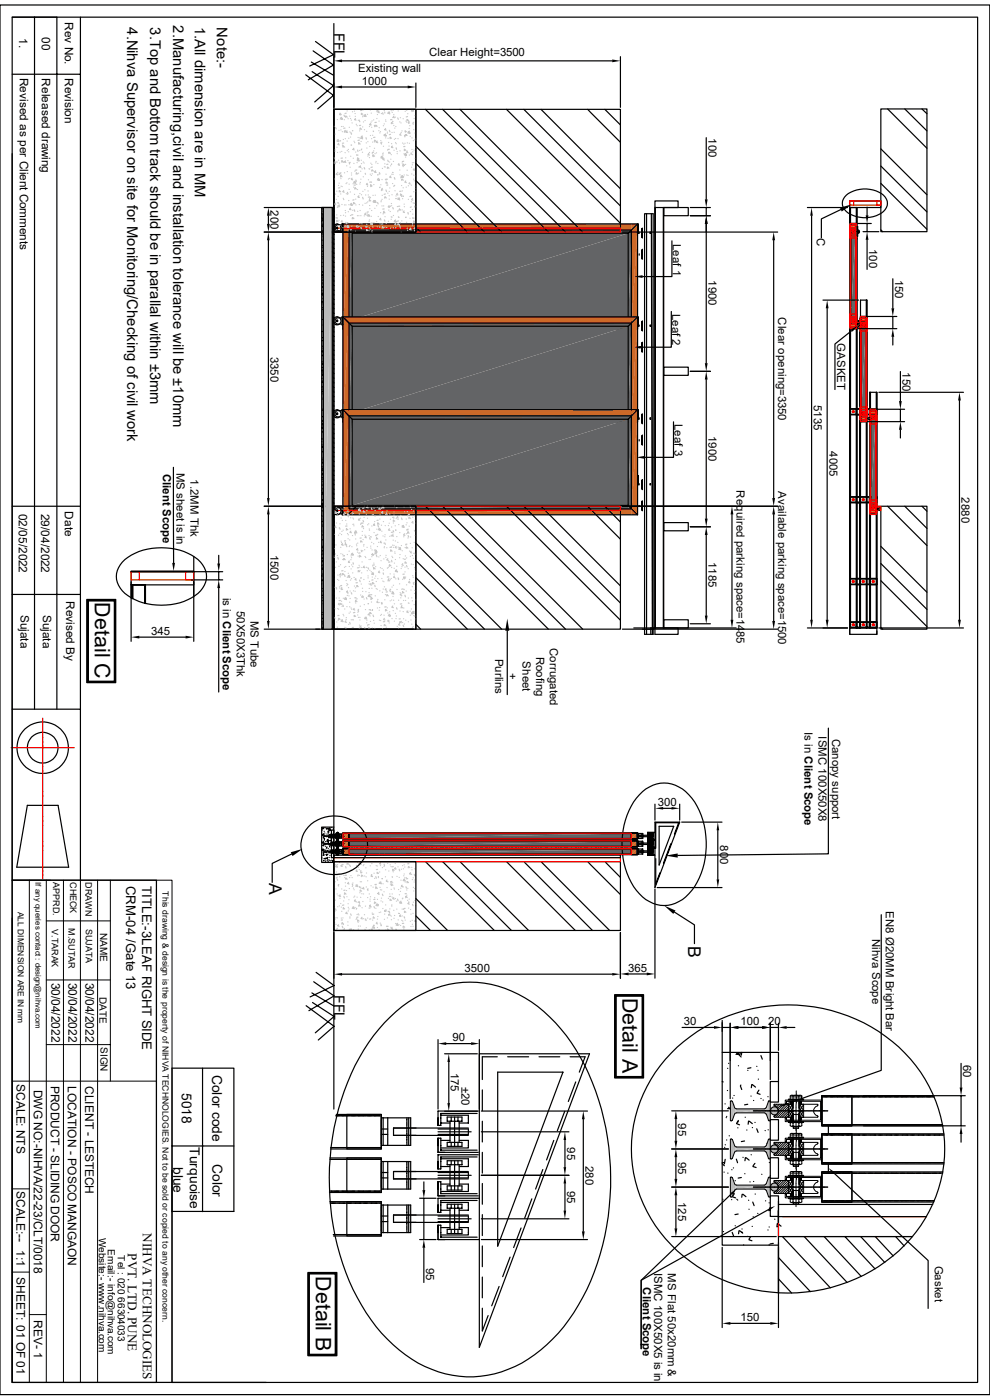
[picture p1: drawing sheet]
<svg xmlns="http://www.w3.org/2000/svg" width="210mm" height="297mm" viewBox="0 0 210 297" stroke-linecap="round" stroke-linejoin="round" font-family="sans-serif">
<defs><g id="words">
<g font-size="4.5">
<text x="20.1" y="127.8" transform="rotate(90 20.1 127.8)">Detail C</text>
<text x="132.1" y="211.7" transform="rotate(90 132.1 211.7)">Detail A</text>
<text x="67" y="270.7" transform="rotate(90 67 270.7)">Detail B</text>
</g>
<g font-size="3.7">
<text x="57.1" y="187.3" transform="rotate(90 57.1 187.3)">A</text>
<text x="146" y="200.8" transform="rotate(90 146 200.8)">B</text>
</g>
<g font-size="3.1">
<text x="27" y="5.8" transform="rotate(90 27 5.8)">4.Nihva Supervisor on site for Monitoring/Checking of civil work</text>
<text x="31.9" y="5.8" transform="rotate(90 31.9 5.8)">3.Top and Bottom track should be in parallal within ±3mm</text>
<text x="36.7" y="5.4" transform="rotate(90 36.7 5.4)">2.Manufacturing,civil and installation tolerance will be ±10mm</text>
<text x="41.3" y="5.7" transform="rotate(90 41.3 5.7)">1.All dimension are in MM</text>
<text x="46" y="5.8" transform="rotate(90 46 5.8)">Note:-</text>
<text x="70.9" y="6.9" transform="rotate(90 70.9 6.9)">FFL</text>
<text x="70.9" y="211" transform="rotate(90 70.9 211)">FFL</text>
</g>
<g font-size="2.9">
<text x="38.6" y="231.9" transform="rotate(90 38.6 231.9)">5018</text>
<text x="45" y="228" transform="rotate(90 45 228)">Color code</text>
<text x="40.3" y="243.4" transform="rotate(90 40.3 243.4)">Turquoise</text>
<text x="36.7" y="247.6" transform="rotate(90 36.7 247.6)">blue</text>
<text x="45.1" y="247" transform="rotate(90 45.1 247)">Color</text>
</g>
<g font-size="2.8">
<text x="26.8" y="187.9" transform="rotate(90 26.8 187.9)">CRM-04 /Gate 13</text>
<text x="30.1" y="188" transform="rotate(90 30.1 188)">TITLE:-3LEAF RIGHT SIDE</text>
<text x="30.3" y="261.6" transform="rotate(90 30.3 261.6)">NIHVA TECHNOLOGIES</text>
<text x="27.1" y="265.9" transform="rotate(90 27.1 265.9)">PVT. LTD. PUNE</text>
</g>
<g font-size="2.5">
<text x="13.8" y="4.7" transform="rotate(90 13.8 4.7)">Rev No.</text>
<text x="4.1" y="8.1" transform="rotate(90 4.1 8.1)">1.</text>
<text x="8.8" y="7.8" transform="rotate(90 8.8 7.8)">00</text>
<text x="4.2" y="16.5" transform="rotate(90 4.2 16.5)">Revised as per Client Comments</text>
<text x="8.8" y="16.6" transform="rotate(90 8.8 16.6)">Released drawing</text>
<text x="13.8" y="16.6" transform="rotate(90 13.8 16.6)">Revision</text>
<text x="4" y="109" transform="rotate(90 4 109)">02/05/2022</text>
<text x="8.7" y="109" transform="rotate(90 8.7 109)">29/04/2022</text>
<text x="13.8" y="108.5" transform="rotate(90 13.8 108.5)">Date</text>
<text x="4.3" y="130.4" transform="rotate(90 4.3 130.4)">Sujata</text>
<text x="9.1" y="130.4" transform="rotate(90 9.1 130.4)">Sujata</text>
<text x="14" y="127.5" transform="rotate(90 14 127.5)">Revised By</text>
<text x="10.9" y="208.5" transform="rotate(90 10.9 208.5)">30/04/2022</text>
<text x="14.5" y="208.5" transform="rotate(90 14.5 208.5)">30/04/2022</text>
<text x="18.2" y="208.5" transform="rotate(90 18.2 208.5)">30/04/2022</text>
<text x="3.5" y="230" transform="rotate(90 3.5 230)">SCALE: NTS</text>
<text x="7.2" y="231.2" transform="rotate(90 7.2 231.2)">DWG NO:-NIHVA/22-23/CLT/0018</text>
<text x="10.8" y="230.3" transform="rotate(90 10.8 230.3)">PRODUCT - SLIDING DOOR</text>
<text x="14.4" y="230.3" transform="rotate(90 14.4 230.3)">LOCATION - POSCO MANGAON</text>
<text x="18" y="230.4" transform="rotate(90 18 230.4)">CLIENT - LESTECH</text>
<text x="3.5" y="252.7" transform="rotate(90 3.5 252.7)">SCALE:--</text>
<text x="3.5" y="265.3" transform="rotate(90 3.5 265.3)">1:1</text>
<text x="3.5" y="271" transform="rotate(90 3.5 271)">SHEET: 01 OF 01</text>
<text x="7.2" y="280" transform="rotate(90 7.2 280)">REV- 1</text>
</g>
<g font-size="2.4">
<text x="91.1" y="11.9">Clear Height=3500</text>
<text x="75.9" y="15.2">Existing wall</text>
<text x="76.8" y="18">1000</text>
<text x="150.3" y="29.4" transform="rotate(90 150.3 29.4)">100</text>
<text x="57.4" y="44.6" transform="rotate(90 57.4 44.6)">200</text>
<text x="142.7" y="51.8" transform="rotate(90 142.7 51.8)">Leaf 1</text>
<text x="173.3" y="50.5" transform="rotate(90 173.3 50.5)">C</text>
<text x="184.4" y="52.8" transform="rotate(90 184.4 52.8)">100</text>
<text x="150.3" y="59.5" transform="rotate(90 150.3 59.5)">1900</text>
<text x="189.9" y="59.3" transform="rotate(90 189.9 59.3)">150</text>
<text x="142.6" y="66.6" transform="rotate(90 142.6 66.6)">Leaf 2</text>
<text x="165.1" y="67.4" transform="rotate(90 165.1 67.4)">Clear opening=3350</text>
<text x="57.4" y="75.6" transform="rotate(90 57.4 75.6)">3350</text>
<text x="177.6" y="72.9" transform="rotate(90 177.6 72.9)">GASKET</text>
<text x="191.5" y="79" transform="rotate(90 191.5 79)">150</text>
<text x="143.1" y="90" transform="rotate(90 143.1 90)">Leaf 3</text>
<text x="172.6" y="85.9" transform="rotate(90 172.6 85.9)">5135</text>
<text x="150.3" y="92.5" transform="rotate(90 150.3 92.5)">1900</text>
<text x="175.9" y="95.8" transform="rotate(90 175.9 95.8)">4005</text>
<text x="34.5" y="100.5" transform="rotate(90 34.5 100.5)">Client Scope</text>
<text x="37.5" y="100.2" transform="rotate(90 37.5 100.2)">MS sheet is in</text>
<text x="40.4" y="101.7" transform="rotate(90 40.4 101.7)">1.2MM Thk</text>
<text x="156.2" y="104.1" transform="rotate(90 156.2 104.1)">Required parking space=1485</text>
<text x="165.1" y="104.3" transform="rotate(90 165.1 104.3)">Available parking space=1500</text>
<text x="204" y="105.5" transform="rotate(90 204 105.5)">2880</text>
<text x="57.4" y="117.7" transform="rotate(90 57.4 117.7)">1500</text>
<text x="150.3" y="119.3" transform="rotate(90 150.3 119.3)">1185</text>
<text x="47.3" y="126.8" transform="rotate(90 47.3 126.8)">is in Client Scope</text>
<text x="50.2" y="129.6" transform="rotate(90 50.2 129.6)">50X50X3Thk</text>
<text x="53.1" y="131.7" transform="rotate(90 53.1 131.7)">MS Tube</text>
<text x="32" y="134.7">345</text>
<text x="116.7" y="137.5" transform="rotate(90 116.7 137.5)">Corrugated</text>
<text x="105" y="139.7" transform="rotate(90 105 139.7)">Purlins</text>
<text x="107.9" y="142.8" transform="rotate(90 107.9 142.8)">+</text>
<text x="110.8" y="140.3" transform="rotate(90 110.8 140.3)">Sheet</text>
<text x="113.7" y="139.3" transform="rotate(90 113.7 139.3)">Roofing</text>
<text x="170.7" y="155.3" transform="rotate(90 170.7 155.3)">Is in Client Scope</text>
<text x="173.6" y="156.2" transform="rotate(90 173.6 156.2)">ISMC 100X50X8</text>
<text x="176.5" y="156.7" transform="rotate(90 176.5 156.7)">Canopy support</text>
<text x="139.5" y="171">300</text>
<text x="152.7" y="179.4" transform="rotate(90 152.7 179.4)">800</text>
<text x="187.9" y="193.3" transform="rotate(90 187.9 193.3)">EN8 Ø20MM Bright Bar</text>
<text x="185" y="199.2" transform="rotate(90 185 199.2)">Nihva Scope</text>
<text x="98.6" y="206.2">3500</text>
<text x="133.3" y="206.2">365</text>
<text x="96" y="220.9">90</text>
<text x="145" y="217.5">30</text>
<text x="157.1" y="217.5">100</text>
<text x="162.9" y="217.5">20</text>
<text x="95.7" y="227.5" transform="rotate(90 95.7 227.5)">175</text>
<text x="204.3" y="225.9" transform="rotate(90 204.3 225.9)">60</text>
<text x="97.9" y="230.5" transform="rotate(90 97.9 230.5)">±20</text>
<text x="143.8" y="238.3" transform="rotate(90 143.8 238.3)">95</text>
<text x="120.3" y="243.4" transform="rotate(90 120.3 243.4)">95</text>
<text x="124.2" y="247.4" transform="rotate(90 124.2 247.4)">280</text>
<text x="143.8" y="246.4" transform="rotate(90 143.8 246.4)">95</text>
<text x="120.3" y="252.6" transform="rotate(90 120.3 252.6)">95</text>
<text x="143.8" y="255" transform="rotate(90 143.8 255)">125</text>
<text x="90.4" y="269" transform="rotate(90 90.4 269)">95</text>
<text x="198.3" y="268.5" transform="rotate(90 198.3 268.5)">Gasket</text>
<text x="136.4" y="273.1" transform="rotate(90 136.4 273.1)">Client Scope</text>
<text x="138.8" y="270" transform="rotate(90 138.8 270)">ISMC 100X50X5 is in</text>
<text x="141.7" y="270.1" transform="rotate(90 141.7 270.1)">MS Flat 50x20mm &amp;</text>
<text x="157.1" y="280.3">150</text>
</g>
<g font-size="2.1">
<text x="21.3" y="197.9" transform="rotate(90 21.3 197.9)">NAME</text>
<text x="21.1" y="211.5" transform="rotate(90 21.1 211.5)">DATE</text>
<text x="21.3" y="222.1" transform="rotate(90 21.3 222.1)">SIGN</text>
<text x="21" y="262.6" transform="rotate(90 21 262.6)">Website:- www.nihva.com</text>
<text x="22.9" y="265" transform="rotate(90 22.9 265)">Email:- info@nihva.com</text>
<text x="25" y="266.3" transform="rotate(90 25 266.3)">Tel : 020 66304033</text>
</g>
<g font-size="1.9">
<text x="11.3" y="187.2" transform="rotate(90 11.3 187.2)">APPRD.</text>
<text x="14.9" y="187.1" transform="rotate(90 14.9 187.1)">CHECK</text>
<text x="18.1" y="187.2" transform="rotate(90 18.1 187.2)">DRAWN</text>
<text x="11" y="197.1" transform="rotate(90 11 197.1)">V.TARAK</text>
<text x="14.6" y="196.9" transform="rotate(90 14.6 196.9)">M.SUTAR</text>
<text x="18.2" y="197" transform="rotate(90 18.2 197)">SUJATA</text>
</g>
<g font-size="1.8">
<text x="34.5" y="189.1" transform="rotate(90 34.5 189.1)">This drawing &amp; design is the property of NIHVA TECHNOLOGIES. Not to be sold or copied to any other concern.</text>
<text x="3.8" y="193.4" transform="rotate(90 3.8 193.4)">ALL DIMENSION ARE IN mm</text>
</g>
<text font-size="1.7" x="7.5" y="187.2" transform="rotate(90 7.5 187.2)">If any queries contact : design@nihva.com</text>
</g></defs>
<g fill="#cd6928">
<path d="M133.9 47.5h1.4l-1.4 22.3z"/>
<path d="M135.3 47.5v22.3h-1.4z"/>
<path d="M74 68.5h59.9l-59.9 1.3z"/>
<path d="M74 69.8l59.9-1.3v1.3z"/>
<path d="M74 47.5h59.9l-59.9 1.3z"/>
<path d="M74 48.8l59.9-1.3v1.3z"/>
<path d="M72.7 47.5h1.3l-1.3 22.3z"/>
<path d="M74 47.5v22.3h-1.3z"/>
</g>
<path d="M72.7 47.5h62.6v22.3h-62.6z" fill="none" stroke="#000" stroke-width=".25"/>
<g fill="#636466">
<path d="M133.3 48.8h.6l-.6 19.7z"/>
<path d="M133.9 48.8v19.7h-.6z"/>
<path d="M74.7 67.8h58.6l-58.6 .7z"/>
<path d="M74.7 68.5l58.6-.7v.7z"/>
<path d="M74.7 49.5h58.6l-58.6 18.3z"/>
<path d="M74.7 67.8l58.6-18.3v18.3z"/>
<path d="M74.7 48.8h58.6l-58.6 .7z"/>
<path d="M74.7 49.5l58.6-.7v.7z"/>
<path d="M74 48.8h.7l-.7 19.7z"/>
<path d="M74.7 48.8v19.7h-.7z"/>
</g>
<path d="M74 48.8h59.9v19.7h-59.9zM135.3 47.5l-2 2h-58.6v18.3h58.6v-18.3M74.7 67.8l-2 2M132 67.8l2 2" fill="none" stroke="#000" stroke-width=".25"/>
<g fill="#cd6928">
<path d="M133.9 67.2h1.4l-1.4 22.3z"/>
<path d="M135.3 67.2v22.3h-1.4z"/>
<path d="M74 88.2h59.9l-59.9 1.3z"/>
<path d="M74 89.5l59.9-1.3v1.3z"/>
<path d="M74 67.2h59.9l-59.9 1.3z"/>
<path d="M74 68.5l59.9-1.3v1.3z"/>
<path d="M72.7 67.2h1.3l-1.3 22.3z"/>
<path d="M74 67.2v22.3h-1.3z"/>
</g>
<path d="M72.7 67.2h62.6v22.3h-62.6z" fill="none" stroke="#000" stroke-width=".25"/>
<g fill="#636466">
<path d="M133.3 68.5h.6l-.6 19.7z"/>
<path d="M133.9 68.5v19.7h-.6z"/>
<path d="M74.7 87.5h58.6l-58.6 .7z"/>
<path d="M74.7 88.2l58.6-.7v.7z"/>
<path d="M74.7 68.5h58.6l-58.6 .7z"/>
<path d="M74.7 69.2l58.6-.7v.7z"/>
<path d="M74 68.5h.7l-.7 19.7z"/>
<path d="M74.7 68.5v19.7h-.7z"/>
</g>
<path d="M74 68.5h59.9v19.7h-59.9z" fill="none" stroke="#000" stroke-width=".25"/>
<g fill="#636466">
<path d="M74.7 69.2h58.6l-58.6 18.3z"/>
<path d="M74.7 87.5l58.6-18.3v18.3z"/>
</g>
<path d="M72.7 67.2l2 2M74.7 69.2h58.6v18.3h-58.6zM74.7 87.5l-2 2M132 87.5l2 2" fill="none" stroke="#000" stroke-width=".25"/>
<g fill="#cd6928">
<path d="M133.9 86.9h1.4l-1.4 22.3z"/>
<path d="M135.3 86.9v22.3h-1.4z"/>
<path d="M74 107.9h59.9l-59.9 1.3z"/>
<path d="M74 109.2l59.9-1.3v1.3z"/>
<path d="M74 86.9h59.9l-59.9 1.3z"/>
<path d="M74 88.2l59.9-1.3v1.3z"/>
<path d="M72.7 86.9h1.3l-1.3 22.3z"/>
<path d="M74 86.9v22.3h-1.3z"/>
</g>
<path d="M72.7 86.9h62.6v22.3h-62.6z" fill="none" stroke="#000" stroke-width=".25"/>
<g fill="#636466">
<path d="M133.3 88.2h.6l-.6 19.7z"/>
<path d="M133.9 88.2v19.7h-.6z"/>
<path d="M74.7 107.2h58.6l-58.6 .7z"/>
<path d="M74.7 107.9l58.6-.7v.7z"/>
<path d="M74.7 88.2h58.6l-58.6 .7z"/>
<path d="M74.7 88.9l58.6-.7v.7z"/>
<path d="M74 88.2h.7l-.7 19.7z"/>
<path d="M74.7 88.2v19.7h-.7z"/>
</g>
<path d="M74 88.2h59.9v19.7h-59.9z" fill="none" stroke="#000" stroke-width=".25"/>
<g fill="#636466">
<path d="M74.7 88.9h58.6l-58.6 18.3z"/>
<path d="M74.7 107.2l58.6-18.3v18.3z"/>
</g>
<g fill="none" stroke="#000" stroke-width=".25">
<path d="M70.8 23.2h60.8v26h-60.8zM88.2 31l18.2 18.2M88.2 34.7l14.6 14.5M88.2 38.3l10.9 10.9M90.3 23.2l26 26M93.9 23.2l26.1 26M97.6 23.2l26 26M107.4 23.2l24.2 24.2M111.1 23.2l20.5 20.5M114.8 23.2l16.8 16.8M124.7 23.2l6.9 7M128.3 23.2l3.3 3.3"/>
<path d="M186.9 23.1h9.7v26h-9.7zM186.9 31.6l9.7 9.7M186.9 35.2l9.7 9.8M186.9 38.9l9.7 9.7M188.3 23.1l8.3 8.4M191.9 23.1l4.7 4.7M195.6 23.1l1 1M70.8 48l1.3 1.2M88.2 48.2l1 1M138.9 42.6h4.9v1.4h-4.9zM138.9 44v90.6h4.9v-1.4h-4.9M139 44v89.2"/>
<path d="M140.7 44v89.2M140.8 44v89.2M180.3 49.4h1.5h-.2v1.3h.2h-1.5M180.3 44v90.6M180.3 50.5h1.5M180.3 49.5h1.5M180.3 44v89.2M180.4 44v89.2M181.7 44v89.2M181.8 44v89.2M186.9 48.8l.3 .3M180.3 69.3h3.6"/>
<path d="M180.3 69.2h3.6M180.3 68.2h3.6M180.3 68h3.6M181.6 68h.9v1.3h-.9zM182.4 68v65.2M182.4 67.5v65.7M182.5 63.7v69.5M183.8 63.7v69.5M183.9 63.7v69.5M72.7 86.9l2 2M135.3 86.9l-2 2h-58.6v18.3h58.6v-18.3M180.3 86.7h5.7v1.3h-5.7"/>
<path d="M180.3 87.9h5.7M180.3 86.8h5.7M181.6 86.7h.9v1.3h-.9zM184.4 86.7h1.6v1.3h-1.6zM184.5 83.2v50M184.6 83.2v50zM184.7 83.2v50M185.9 83.2v50M186 83.2v51.4M70.8 107.4h60.8v26.1h-60.8zM75.8 107.2l-2 2M88.2 115.2l18.2 18.3"/>
<path d="M88.2 118.9l14.6 14.6M90.3 107.4l26 26.1M93.9 107.4l26.1 26.1M97.6 107.4l26 26.1M107.4 107.4l24.2 24.2M111.1 107.4l20.5 20.5M114.8 107.4l16.8 16.9M124.7 107.4l6.9 7M128.3 107.4l3.3 3.3M133.3 107.2l2 2M180.3 105.4h5.7v1.3h-5.7M180.3 106.5h5.7"/>
<path d="M180.3 105.5h5.7M181.6 105.4h.9v1.3h-.9zM184.4 105.4h1.6v1.3h-1.6zM186.9 107.4h9.7v26.1h-9.7zM186.9 115.9l9.7 9.7M186.9 119.5l9.7 9.8M188.3 107.4l8.3 8.3M191.9 107.4l4.7 4.7M195.6 107.4l1 1.1M88.2 122.6l10.9 10.9M88.2 132.5l1 1M138.7 133.2h-.7v1.4"/>
<path d="M180.3 131.9h5.7v1.3M180.3 122.7h5.7v1.3h-5.7M180.3 133.2h5.7M180.3 133.1h5.7M180.3 132h5.7M180.3 123.9h5.7M180.3 122.9h5.7M181.6 131.9h.9v1.3h-.9zM181.6 122.7h.9v1.3h-.9zM184.4 131.9h1.6v1.3h-1.6zM184.4 122.7h1.6v1.3h-1.6zM186 133.2h-5.7v1.4h5.7v-.7"/>
<path d="M186.9 133.1l.3 .4M186.9 123.2l9.7 9.7M70.8 182.8h60.8v14.6h-60.8zM76.7 182.8l.1 .1M88.2 190.6l6.8 6.8M88.2 194.3l3.1 3.1M90.3 182.8l14.6 14.6M93.9 182.8l14.6 14.6M97.6 182.8l14.5 14.6M107.4 182.8l14.6 14.6M111.1 182.8l14.6 14.6M114.8 182.8l14.5 14.6"/>
<path d="M124.7 182.8l6.9 7M128.3 182.8l3.3 3.3"/>
</g>
<g fill="none" stroke="#c7c8ca" stroke-width=".25">
<path d="M70.8 186.4h.1M70.8 188.7h.1M70.9 196.5h.1M70.9 192.4h.1M71 195.7h.1M71 193.3h.1M71.1 195h.1M71.1 187.1h.1M71.1 191h.1M71.2 192.8l.1 .3M71.2 183.4h.1M71.2 188.6h.1"/>
<path d="M71.2 196.1h.1M71.2 194.7h.1M71.2 183.6l.4 .4M71.3 186.3h.1M71.4 185h.1M71.4 197.1h.1M71.5 183.9h.1M71.5 185.6h.1M71.5 183.5l-.1 .4M71.5 186.1h.1M71.5 189.7h.1M71.5 186.5l.1 .3"/>
<path d="M71.5 194.7h.1M71.5 196.9h.1M71.6 183.4h.1M71.6 183.8l-.4 .1M71.6 192.4h.1M71.7 190h.1M71.7 187.8h.1M71.8 188h.1M71.8 196.2l-.1 .2 .2 .1M71.8 187.7h.1M71.9 185.3h.1M72 192.2h.1"/>
<path d="M72 190.1l.3 .1M72.1 186h.1M72.1 183h.1M72.1 190.6h.1M72.1 190.2h.1M72.1 189.8l-.1 .2M72.3 191.7h.1M72.4 194.8h.1M72.4 192.4h.1M72.5 188.6h.1M72.5 193.3h.1M72.5 183.5l-.2 .2 .3 .1"/>
<path d="M72.6 195.8l-.1 .2M72.6 196.5l.1 .3M72.6 195.8l.3 .2M72.6 183.5h.1M72.6 195.2h-.2M72.7 194.7h.1M72.7 183.4h.1M72.8 192.6v.3M72.8 197.4h.1M72.8 196.1h.1M72.9 192.6l.2 .2M72.9 191.1h.1"/>
<path d="M72.9 190.2l.2 .3M72.9 185.7h.1M72.9 192l-.3 .1M73 197.2h.1M73 197h.1M73.1 189.4v.3M73.1 186.2h.1M73.2 189.5l.2 .2M73.2 188.8l-.3 .1M73.2 187.3h.1M73.3 188h.1M73.3 183.9l.1 .3"/>
<path d="M73.4 186.3v.3M73.4 193.7l.3 .1M73.4 186.3l.3 .2M73.5 185.7h-.3M73.5 188.9h.1M73.6 190.2h.1M73.6 193.5l-.2 .3M73.7 183.1l-.1 .3M73.7 183.1l.3 .2M73.8 187.5h.2M73.8 196.3h.1M73.8 195.6h.1"/>
<path d="M73.8 191.7h.1M73.9 193.3h.1M73.9 192.5h.1M73.9 187.2l-.1 .2M74 192.8h.1M74 190.9h.1M74.1 188.5h.1M74.1 197.1l.2 .3M74.1 183.5h.1M74.2 186.2h.1M74.2 183.6h.1M74.2 194.8h.1"/>
<path d="M74.2 194.5h.1M74.3 182.9h.1M74.3 183.8h.1M74.3 197.1l-.1 .3M74.4 193.9l.1 .3M74.4 185.8h.1M74.4 197.4h-.2M74.5 184.5h.1M74.5 197.1h.1M74.5 197.3h.1M74.7 186.2h.1M74.7 187.5l.1 .3"/>
<path d="M74.7 188h.1M74.8 192.4l.3 .4M74.8 187.3h.1M75 188.4h.1M75 192.4l-.1 .3M75 197.2l-.1 .2M75.1 190.3h.1M75.1 188.8h.1M75.1 192.7h-.4M75.2 191.1l.3 .1M75.2 190.1h.1M75.3 192.5h.1"/>
<path d="M75.4 190.9l-.2 .2M75.5 195h.1M75.5 187.7l.4 .4M75.6 192.9h.1M75.6 191.3h.1M75.6 183.6h.1M75.6 192.7h.1M75.6 194.8h.1M75.7 184.5l-.1 .3 .2 .1M75.7 190.3h.1M75.7 194h.1M75.7 187.7v.3"/>
<path d="M75.8 188h.1M75.9 185.8h.1M75.9 195.2v.3M75.9 188h-.5M75.9 182.9h.1M75.9 195.2l.3 .2M75.9 194.6h-.2M75.9 185.6h.1M75.9 195.7h.1M76 184h.1M76 193.9h.1M76 197.1h.1"/>
<path d="M76 196.5h.1M76 183.3h.1M76.1 194.1h.1M76.2 191.3l.1 .3M76.2 192l-.1 .3M76.2 188.1h.1M76.2 192l.3 .2M76.2 184.5h.1M76.2 185.7h.1M76.2 191.4h-.3M76.2 183l.4 .4M76.2 191.8h.1"/>
<path d="M76.3 189.4h.1M76.4 187.1h.1M76.4 196.5h.1M76.4 188.8v.3M76.5 182.9l-.1 .4M76.5 188.8l.2 .3M76.5 184.9l.1 .3M76.5 190.4h.1M76.5 188.2l-.3 .1M76.5 184.7h.1M76.6 183.3h-.4M76.6 188.5h.1"/>
<path d="M76.6 194.9h.3M76.7 187.1h.1M76.7 185.7v.3M76.8 189.6h.1M76.8 185.7l.2 .2M76.8 192.6h.1M76.8 194.6l-.2 .2M76.8 185l-.3 .1M77 188.5l.3 .1M77 191.3h.1M77 183.6h.1M77.1 189.7h.1"/>
<path d="M77.1 194.9h.1M77.1 188.3l-.1 .2M77.2 183.4h.1M77.3 194.1h.1M77.3 185.8h.1M77.4 197.1h.1M77.5 195.2h.1M77.5 192.2h.1M77.6 194.9l.1 .4M77.6 184.1h.1M77.6 186h.1M77.7 188.2h.1"/>
<path d="M77.7 196.8h.1M77.7 185.2h.1M77.9 188.6l.2 .3M78 190.4h.1M78 194.8h.1M78 186.9h.1M78.1 188.6h.1M78.3 197.3h.1M78.3 192.7h.1M78.3 189.7h.1M78.4 195h.1M78.4 197.4h.1"/>
<path d="M78.5 190.8h.1M78.5 191.2h.1M78.5 192.6h.1M78.5 183.7h.1M78.6 192l-.2 .2 .3 .1M78.6 190.2h.1M78.6 194.9h.1M78.7 187.9h.1M78.7 192.4h.1M78.7 185.9l.3 .1M78.8 185.5h.1M78.8 185.9h.1"/>
<path d="M78.9 183.2h.1M78.9 185.6l-.2 .2M78.9 197.2h.1M79 193.7h.1M79 197.1h-.3M79 195.2h.1M79.1 196.6l.4 .3M79.1 188.2h.1M79.2 196.3h.1M79.3 193.9l-.3 .1M79.3 196.5l-.1 .3M79.3 192.3l.2 .3"/>
<path d="M79.3 185.3h.1M79.4 196.3h.1M79.4 196.8h-.4M79.5 190.5h.1M79.5 194.8l-.3-.2v.2M79.5 191.4l-.1 .3M79.5 186.4h.1M79.5 191.4l.3 .2M79.5 190.8h-.2M79.7 186l.1 .3M79.7 192.7h.1M79.7 188h.1"/>
<path d="M79.8 188.3l-.1 .2M79.8 188.3l.3 .2M79.8 183.6h.1M79.8 195.9l.3 .1M79.8 187.6l-.3 .1M79.8 191.9l.4 .3M80 195.7l-.2 .2M80 183.7h.1M80.1 191.8l-.1 .4M80.1 195h.1M80.1 196.8h.1M80.1 190.8h.1"/>
<path d="M80.1 184.4l-.3 .1M80.1 194.4h.1M80.2 192.1h-.4M80.2 192.1h.1M80.2 191.9h.1M80.3 186.2h.1M80.3 186h.1M80.3 185.3l-.2-.2-.1 .2M80.3 189.3l-.1 .3 .2 .1M80.3 189.7h.1M80.4 197.3h.1M80.4 187.4h.1"/>
<path d="M80.4 193.6h.1M80.5 185h.1M80.6 187.2l.3 .3M80.6 188.3h.1M80.6 195.8h.1M80.7 183l-.2 .2 .3 .1M80.7 183.6h.1M80.7 188.8h.1M80.7 193.5h.1M80.8 196l.1 .3M80.8 187.1l-.1 .4M80.8 191.1h.1"/>
<path d="M80.8 196.4h.1M80.9 190.5h.1M80.9 187.4h-.4M80.9 188.8h.1M81.1 189.7l.1 .3M81.1 186.4h-.1M81.1 184.1h.1M81.2 191.3h.1M81.2 192.7h.1M81.2 187.5h.1M81.4 183.8h.1M81.4 189.2h.1"/>
<path d="M81.5 183.3l.1 .3M81.5 195h.1M81.6 193.3l.3 .1M81.6 193.9h.1M81.7 193l-.1 .3M81.7 186h.1M81.8 184.5h.1M81.8 192h.1M81.8 197.3h.1M82 186.9l.2 .1M82 193.1h.1M82 196.5h.1"/>
<path d="M82.1 186.7l-.1 .2M82.1 188.3h.1M82.2 194.7h.1M82.2 197.1v.3M82.2 183.1h.1M82.3 197.1l.2 .2M82.3 187.1h.1M82.3 196.5l-.3 .1M82.4 190.6h.1M82.5 184.8h.1M82.5 194v.2M82.5 193.4l.2 .3"/>
<path d="M82.5 194l.3 .2M82.6 193.3l-.3 .1M82.7 192.8h.1M82.7 189.7h.1M82.8 183.5h.1M82.8 187.6h.1M82.9 190.2h-.3M82.9 196.7h.1M82.9 183.9h.1M83 188.7h.1M83 194.4h.1M83 195.1h.1"/>
<path d="M83.1 191l-.3-.2v.3M83.1 187.6l-.1 .3M83.1 192.2h.1M83.1 192h.1M83.1 187.6l.3 .2M83.1 187l-.2 .1 .1 .3M83.2 196.7l-.2 .3 .3 .1M83.2 186h.1M83.2 189.7h.1M83.2 190.3h.1M83.2 186.1h.1M83.3 187.3h.1"/>
<path d="M83.3 197.4h.1M83.3 184.4v.3M83.4 190.7l.3 .1M83.4 184.4l.2 .3M83.4 185h.1M83.4 183.9h-.3M83.5 190.4l-.1 .2M83.5 193.1h.1M83.6 188.4h.1M83.6 194.8h.1M83.7 188.6h.1M83.7 194.2h.1"/>
<path d="M83.8 183.2h.1M83.9 184.1l-.2 .2 .3 .1M83.9 190.6h.1M83.9 195.9h.1M83.9 184.3h.1M84 197.1l.1 .3M84 197.4h.1M84.1 191.2h.1M84.1 196l.4 .3M84.2 192.9h.1M84.2 185.9h.1M84.3 190.8l.2 .3"/>
<path d="M84.3 195.9v.4M84.4 183.9h.1M84.5 195.2h.1M84.5 196.2l-.5 .1M84.5 188.7h.1M84.5 193.8h.1M84.6 196.2h.1M84.7 184.4l.1 .3M84.7 186.1h.1M84.7 193.8h.1M84.7 189.8h.1M84.8 194.4h.2"/>
<path d="M84.8 191.5h.1M84.8 191.3l.4 .3M84.9 189.1h.1M84.9 191.5h.1M85 194.1l-.2 .2M85 196.3h.1M85 188.4h.1M85 191.2v.4M85 186.7h.1M85.1 188l.3 .1M85.1 184.4h.1M85.2 191.5l-.4 .1"/>
<path d="M85.2 195.2h.1M85.3 187.8l-.1 .2M85.3 192.9h.1M85.3 194.3h.1M85.3 190.7h.1M85.4 183.6h.1M85.4 190.5h.1M85.4 195.4h.1M85.5 188.2h.1M85.6 184.3h.1M85.6 196.5l-.1 .3M85.6 192.9h.1"/>
<path d="M85.6 196.5l.3 .2M85.6 186.6l.3 .3M85.6 185.8h.1M85.6 197.1h.1M85.6 195.9h-.3M85.7 194.5l.2 .3M85.7 183.5h.1M85.7 185.4h.1M85.8 193.3v.3M85.8 186.5l-.1 .4M85.9 183.9h.1M85.9 193.3l.2 .2"/>
<path d="M85.9 186.2h.1M85.9 187.1h.1M85.9 195.2h.1M85.9 192.7l-.3 .1M85.9 186.8h-.4M86.1 188.1l.1 .3M86.1 186.2h.1M86.2 189.6h-.3M86.3 188.8h.1M86.3 189.9h.1M86.4 187v.3M86.4 187l.3 .2"/>
<path d="M86.4 190.4l-.3-.2v.3M86.4 191h.1M86.5 188.5h.1M86.5 186.4h-.3M86.6 191.7l.2 .1M86.7 192.7h.1M86.7 183.9l-.1 .2M86.7 191.3h.1M86.7 183.9l.3 .2M86.7 191.5l-.1 .2M86.7 183.2l-.2 .1M86.8 190.8h.1"/>
<path d="M87 195.5h.1M87.1 185.1l-.2 .3 .3 .1M87.1 193h.1M87.2 193.9h.1M87.2 196.6h.1M87.3 185.5h.1M87.3 184h.1M87.4 184.5h.1M87.4 195.2h.1M87.5 196.1h.1M87.5 186.6h.1M87.5 191.9l.1 .3"/>
<path d="M87.6 196.5h.1M87.6 193.8h.1M87.6 186.2h.1M87.7 188.3h.1M87.7 191.4h.1M87.8 189h.1M87.8 187.1h.1M87.9 185.5l.1 .3M87.9 186.7h.1M88 188.5h.1M88 184.3h.1M88 191.1h.1"/>
<path d="M88.1 195.2l-.1 .2 .2 .1M88.2 192.2h.1"/>
</g>
<g fill="none" stroke="#f00" stroke-width=".25">
<path d="M186 107.4h.9v.9h-.9zM70.8 181.9h60.8v.9h-60.8z"/>
<circle cx="181" cy="50.1" r=".23"/>
<circle cx="181" cy="68.7" r=".23"/>
<circle cx="183.1" cy="68.7" r=".23"/>
<circle cx="181" cy="87.4" r=".23"/>
<circle cx="183.1" cy="87.4" r=".23"/>
<circle cx="185.3" cy="87.4" r=".23"/>
<circle cx="181" cy="106" r=".23"/>
<circle cx="183.1" cy="106" r=".23"/>
<circle cx="185.3" cy="106" r=".23"/>
<circle cx="181" cy="132.6" r=".23"/>
<circle cx="181" cy="123.4" r=".23"/>
<circle cx="183.1" cy="132.6" r=".23"/>
<circle cx="183.1" cy="123.4" r=".23"/>
<circle cx="185.3" cy="123.4" r=".23"/>
<circle cx="185.3" cy="132.6" r=".23"/>
</g>
<path d="M185.9 88.1v21" fill="none" stroke="#cd6928" stroke-width=".21"/>
<g fill="#cd6928">
<path d="M185.8 86.8v1.3z"/>
<path d="M185.9 86.8l-.1 1.3z"/>
</g>
<path d="M185.8 88.8v20.3M185.8 88.1v21" fill="none" stroke="#cd6928" stroke-width=".21"/>
<g fill="#cd6928">
<path d="M185.8 88.1v.7z"/>
<path d="M184.7 107.8h1.1l-1.1 1.3z"/>
<path d="M185.8 107.8v1.3h-1.1z"/>
<path d="M184.7 88.1h1.1z"/>
<path d="M184.7 88.2l1.1-.1z"/>
</g>
<path d="M184.7 88.8v20.3" fill="none" stroke="#cd6928" stroke-width=".21"/>
<g fill="#cd6928">
<path d="M184.7 88.1v.7z"/>
<path d="M184.7 109.1h1.1z"/>
</g>
<path d="M184.7 88.1v21" fill="none" stroke="#cd6928" stroke-width=".21"/>
<g fill="#cd6928">
<path d="M184.7 86.9h1.1l-1.1 1.2z"/>
<path d="M184.7 88.1l1.1-1.2v1.2z"/>
<path d="M184.7 86.8h1.1z"/>
<path d="M184.7 86.9l1.1-.1z"/>
</g>
<path d="M184.6 88.1v21" fill="none" stroke="#cd6928" stroke-width=".21"/>
<g fill="#cd6928">
<path d="M184.6 86.8v1.3z"/>
<path d="M184.7 86.8l-.1 1.3z"/>
</g>
<path d="M184.6 86.8h1.3v22.3h-1.3z" fill="none" stroke="#000" stroke-width=".25"/>
<path d="M184.7 88.1h1.1z" fill="#cd6928"/>
<g fill="none" stroke="#000" stroke-width=".25">
<path d="M184.6 86.8h1.3v1.3h-1.3zM184.7 87v-.1h.2h-.2v1.1M184.7 87.9v.2h.2M184.7 88.1v.2M184.7 88.4v.2M184.7 88.8v.2M184.7 89.1v.2M184.7 89.4v.2M184.7 89.7v.3M184.7 90.1v.2M184.7 90.4v.2M184.7 90.7v.2"/>
<path d="M184.7 91.1v.2M184.7 91.4v.2M184.7 91.7v.2M184.7 92v.2M184.7 92.4v.2M184.7 92.7v.2M184.7 93v.2M184.7 93.3v.3M184.7 93.6v.3M184.7 94v.2M184.7 94.3v.2M184.7 94.6v.3"/>
<path d="M184.7 95v.2M184.7 95.3v.2M184.7 95.6v.2M184.7 95.9v.2M184.7 96.3v.2M184.7 96.6v.2M184.7 96.9v.2M184.7 97.2v.3M184.7 97.6v.2M184.7 97.9v.2M184.7 98.2v.2M184.7 98.6v.2"/>
<path d="M184.7 98.8v.3M184.7 99.2v.2M184.7 99.5v.2M184.7 99.8v.3M185 86.9h.2M185 88.1h.2M185.3 86.9h.2M185.3 88.1h.2M185.6 88.1h.2M185.8 87v-.1h-.2h.2v1.4M185.8 88.4v.2M185.8 88.8v.2"/>
<path d="M185.8 89.1v.2M185.8 89.4v.2M185.8 89.7v.3M185.8 90.1v.2M185.8 90.4v.2M185.8 90.7v.2M185.8 91.1v.2M185.8 91.4v.2M185.8 91.7v.2M185.8 92v.2M185.8 92.4v.2M185.8 92.7v.2"/>
<path d="M185.8 93v.2M185.8 93.3v.3M185.8 93.6v.3M185.8 94v.2M185.8 94.3v.2M185.8 94.6v.3M185.8 95v.2M185.8 95.3v.2M185.8 95.6v.2M185.8 95.9v.2M185.8 96.3v.2M185.8 96.6v.2"/>
<path d="M185.8 96.9v.2M185.8 97.2v.3M185.8 97.6v.2M185.8 97.9v.2M185.8 98.2v.2M185.8 98.6v.2M185.8 98.8v.3M185.8 99.2v.2M185.8 99.5v.2M185.8 99.8v.3M184.6 107.9h1.3v1.2h-1.3zM184.7 107.9h1.1v1.2h-1.1z"/>
<path d="M184.7 109v.1h.2M184.7 107.1v.7h.4M184.7 100.2v.2M184.7 100.5v.2M184.7 100.8v.2M184.7 101.1v.2M184.7 101.5v.2M184.7 101.8v.2M184.7 102.1v.2M184.7 102.4v.3M184.7 102.8v.2M184.7 103.1v.2"/>
<path d="M184.7 103.4v.2M184.7 103.8v.2M184.7 104.1v.2M184.7 104.4v.2M184.7 104.7v.2M184.7 105.1v.2M184.7 105.4v.2M184.7 105.7v.2M184.7 106v.3M184.7 106.3v.3M184.7 106.7v.2M184.7 107v.5"/>
<path d="M184.7 108v.2M184.7 108.3v.2M184.7 108.6v.2M184.7 107.6v.3h1.1v-.3M185 109.1h.2M185.3 109.1h.2M185.8 109v.1h-.2M185.8 107.1v.7h-.5M185.8 100.2v.2M185.8 100.5v.2M185.8 100.8v.2M185.8 101.1v.2"/>
<path d="M185.8 101.5v.2M185.8 101.8v.2M185.8 102.1v.2M185.8 102.4v.3M185.8 102.8v.2M185.8 103.1v.2M185.8 103.4v.2M185.8 103.8v.2M185.8 104.1v.2M185.8 104.4v.2M185.8 104.7v.2M185.8 105.1v.2"/>
<path d="M185.8 105.4v.2M185.8 105.7v.2M185.8 106v.3M185.8 106.3v.3M185.8 106.7v.2M185.8 107v.5M185.8 108v.2M185.8 108.3v.2M185.8 108.6v.2"/>
</g>
<g fill="#636466">
<path d="M184.7 88.2h1.1l-1.1 19.6z"/>
<path d="M185.8 88.2v19.6h-1.1z"/>
</g>
<path d="M184.5 83.2h1.5M184.7 88.2h1.1v19.6h-1.1zM185.1 88.2h-.4v.6v-.2M185.1 88.1h-.4v.3M185.3 88.1h.5v.3M185.3 88.2h.5v.6v-.2" fill="none" stroke="#000" stroke-width=".25"/>
<g fill="none" stroke="#f00" stroke-width=".25">
<path d="M184.5 88.8l.1 .9zM184.5 87.5l.1 .8zM184.5 87.2h1.5v2.7h-1.5zM184.6 89.5h1.2M184.6 89h1.2M184.6 88.1h1.2M184.6 87.7h1.2M184.6 86.8h1.3v22.3h-1.3zM184.7 88.2h1.1v19.6h-1.1zM185.3 88.5h.1M185.8 88.8l.1 .9zM185.8 87.5l.1 .8z"/>
<path d="M184.5 106.3l.1 .9zM184.5 107.7l.1 .8zM184.5 106h1.5v2.8h-1.5zM184.6 106.6h1.2M184.6 106.9h1.2M184.6 107.9h1.2M184.6 108.3h1.2M185.3 107.4h.1M185.8 106.3l.1 .9zM185.8 107.7l.1 .8z"/>
<circle cx="185.3" cy="88.6" r=".25"/>
<circle cx="185.3" cy="107.4" r=".25"/>
</g>
<path d="M183.8 68.4v21.1" fill="none" stroke="#cd6928" stroke-width=".21"/>
<g fill="#cd6928">
<path d="M183.8 67.1v1.3z"/>
<path d="M183.9 67.1l-.1 1.3z"/>
</g>
<path d="M183.8 69.1v20.3M183.8 68.4v21" fill="none" stroke="#cd6928" stroke-width=".21"/>
<g fill="#cd6928">
<path d="M183.7 68.4v.7z"/>
<path d="M183.8 68.4l-.1 .7z"/>
<path d="M182.7 88.1h1l-1 1.3z"/>
<path d="M183.7 88.1v1.3h-1z"/>
<path d="M182.7 68.4h1z"/>
<path d="M182.7 68.5l1-.1z"/>
</g>
<path d="M182.6 69.1v20.3" fill="none" stroke="#cd6928" stroke-width=".21"/>
<g fill="#cd6928">
<path d="M182.6 68.4v.7z"/>
<path d="M182.7 68.4l-.1 .7z"/>
<path d="M182.6 89.4h1.2z"/>
<path d="M182.6 89.5l1.2-.1z"/>
</g>
<path d="M182.6 68.4v21" fill="none" stroke="#cd6928" stroke-width=".21"/>
<g fill="#cd6928">
<path d="M182.6 67.2h1.2l-1.2 1.2z"/>
<path d="M183.8 67.2v1.2h-1.2z"/>
<path d="M182.6 67.1h1.2z"/>
<path d="M182.6 67.2l1.2-.1z"/>
</g>
<path d="M182.6 68.4v21.1" fill="none" stroke="#cd6928" stroke-width=".21"/>
<g fill="#cd6928">
<path d="M182.5 67.1v1.3z"/>
<path d="M182.6 67.1l-.1 1.3z"/>
</g>
<path d="M182.5 67.1h1.4v22.4h-1.4z" fill="none" stroke="#000" stroke-width=".25"/>
<path d="M182.6 68.4h1.2z" fill="#cd6928"/>
<g fill="none" stroke="#000" stroke-width=".25">
<path d="M182.5 67.1h1.4v1.3h-1.4zM182.6 67.3v-.1h.2h-.2v.2M182.6 68.2v.2h.2M182.6 67.4v.9M182.6 68.4v.2M182.6 68.7v.3M182.6 69v.3M182.6 69.4v.2M182.6 69.7v.2M182.6 70v.3M182.6 70.4v.2M182.6 70.7v.2"/>
<path d="M182.6 71v.2M182.6 71.3v.2M182.6 71.7v.2M182.6 72v.2M182.6 72.3v.2M182.6 72.6v.3M182.6 73v.2M182.6 73.3v.2M182.6 73.6v.2M182.6 74v.2M182.6 74.3v.2M182.6 74.6v.2"/>
<path d="M182.6 74.9v.2M182.6 75.2v.3M182.6 75.6v.2M182.6 75.9v.2M182.6 76.2v.3M182.6 76.5v.3M182.6 76.9v.2M182.6 77.2v.2M182.6 77.5v.2M182.6 77.9v.2M182.6 78.2v.2M182.6 78.5v.2"/>
<path d="M182.6 78.8v.2M182.6 79.2v.2M182.6 79.5v.2M182.6 79.8v.2M182.9 67.2h.3M182.9 68.4h.3M183.3 67.2h.2M183.3 68.4h.2M183.6 68.4h.2M183.8 67.3v-.1h-.2h.2v.2M183.8 67.4v1.2M183.8 68.7v.3"/>
<path d="M183.8 69v.3M183.8 69.4v.2M183.8 69.7v.2M183.8 70v.3M183.8 70.4v.2M183.8 70.7v.2M183.8 71v.2M183.8 71.3v.2M183.8 71.7v.2M183.8 72v.2M183.8 72.3v.2M183.8 72.6v.3"/>
<path d="M183.8 73v.2M183.8 73.3v.2M183.8 73.6v.2M183.8 74v.2M183.8 74.3v.2M183.8 74.6v.2M183.8 74.9v.2M183.8 75.2v.3M183.8 75.6v.2M183.8 75.9v.2M183.8 76.2v.3M183.8 76.5v.3"/>
<path d="M183.8 76.9v.2M183.8 77.2v.2M183.8 77.5v.2M183.8 77.9v.2M183.8 78.2v.2M183.8 78.5v.2M183.8 78.8v.2M183.8 79.2v.2M183.8 79.5v.2M183.8 79.8v.2M182.5 88.1h1.4v1.4h-1.4zM182.6 88.1h1.2"/>
<path d="M182.6 88.2h1.2v1.2h-1.2zM182.6 89.2v.2h.2M182.6 87.5l.1 .6h.4M182.6 80.1v.2M182.6 80.5v.2M182.6 80.8v.2M182.6 81.1v.2M182.6 81.4v.3M182.6 81.7v.3M182.6 82.1v.2M182.6 82.4v.2M182.6 82.7v.3"/>
<path d="M182.6 83.1v.2M182.6 83.4v.2M182.6 83.7v.2M182.6 84v.2M182.6 84.4v.2M182.6 84.7v.2M182.6 85v.2M182.6 85.3v.3M182.6 85.7v.2M182.6 86v.2M182.6 86.3v.2M182.6 86.7v.2"/>
<path d="M182.6 87v.2M182.6 87.3v.9M182.6 88.3v.2M182.6 88.6v.2M182.6 88.9v.3M182.9 89.4h.3M183.3 89.4h.2M183.8 89.2v.2h-.2M183.8 80.1v.2M183.8 80.5v.2M183.8 80.8v.2M183.8 81.1v.2"/>
<path d="M183.8 81.4v.3M183.8 81.7v.3M183.8 82.1v.2M183.8 82.4v.2M183.8 82.7v.3M183.8 83.1v.2M183.8 83.4v.2M183.8 83.7v.2M183.8 84v.2M183.8 84.4v.2M183.8 84.7v.2M183.8 85v.2"/>
<path d="M183.8 85.3v.3M183.8 85.7v.2M183.8 86v.2M183.8 86.3v.2M183.8 86.7v.2M183.8 87v.2M183.8 87.3v.9M183.8 88.3v.2M183.8 88.6v.2M183.8 88.9v.3M183.8 87.5l-.1 .6h-.4"/>
</g>
<g fill="#636466">
<path d="M182.7 68.5h1l-1 19.6z"/>
<path d="M183.7 68.5v19.6h-1z"/>
</g>
<path d="M180.3 44h1.5M182.5 63.7h1.4M182.7 68.5h1v19.6h-1zM183.1 68.5h-.4v.6l-.1-.2M183.1 68.4h-.5v.3M183.3 68.4h.5v.3M183.3 68.5h.4v.6l.1-.2" fill="none" stroke="#000" stroke-width=".25"/>
<g fill="none" stroke="#f00" stroke-width=".25">
<path d="M182.5 69.1v.9zM182.5 67.8v.8zM182.5 67.5h1.5v2.7h-1.5zM182.5 67.1h1.4v22.4h-1.4zM182.5 69.7h1.3M182.5 69.3h1.3M182.5 68.4h1.3M182.5 68h1.3M182.7 68.5h1v19.6h-1zM183.2 68.8h.1M183.8 69.1l.1 .9zM183.8 67.8l.1 .8z"/>
<path d="M182.5 86.6v.9zM182.5 87.9v.9zM182.5 86.4h1.5v2.7h-1.5zM182.5 86.8h1.3M182.5 87.2h1.3M182.5 88.1h1.3M182.5 88.6h1.3M183.2 87.7h.1M183.8 86.6l.1 .9zM183.8 87.9l.1 .9z"/>
<circle cx="183.2" cy="68.9" r=".25"/>
<circle cx="183.2" cy="87.7" r=".25"/>
</g>
<path d="M181.6 48.7v21" fill="none" stroke="#cd6928" stroke-width=".21"/>
<g fill="#cd6928">
<path d="M181.6 47.4v1.3z"/>
<path d="M181.7 47.4l-.1 1.3z"/>
</g>
<path d="M181.6 48.7v21" fill="none" stroke="#cd6928" stroke-width=".21"/>
<g fill="#cd6928">
<path d="M181.5 48.7v.7z"/>
<path d="M181.6 48.7l-.1 .7z"/>
<path d="M180.5 68.4h1l-1 1.3z"/>
<path d="M181.5 68.4v1.3h-1z"/>
<path d="M180.5 48.7h1z"/>
<path d="M180.5 48.8l1-.1z"/>
</g>
<path d="M180.4 49.4v20.3" fill="none" stroke="#cd6928" stroke-width=".21"/>
<g fill="#cd6928">
<path d="M180.4 48.7v.7z"/>
<path d="M180.5 48.7l-.1 .7z"/>
<path d="M180.4 69.7h1.2z"/>
</g>
<path d="M180.4 48.7v21" fill="none" stroke="#cd6928" stroke-width=".21"/>
<g fill="#cd6928">
<path d="M180.4 47.5h1.2l-1.2 1.2z"/>
<path d="M181.6 47.5v1.2h-1.2z"/>
<path d="M180.4 47.4h1.2z"/>
<path d="M180.4 47.5l1.2-.1z"/>
</g>
<path d="M180.4 48.7v21" fill="none" stroke="#cd6928" stroke-width=".21"/>
<g fill="#cd6928">
<path d="M180.3 47.4v1.3z"/>
<path d="M180.4 47.4l-.1 1.3z"/>
</g>
<path d="M180.3 47.4h1.4v22.3h-1.4z" fill="none" stroke="#000" stroke-width=".25"/>
<path d="M180.4 48.7h1.2z" fill="#cd6928"/>
<g fill="none" stroke="#000" stroke-width=".25">
<path d="M180.3 47.4h1.4v1.3h-1.4zM180.4 47.6v-.1h.2h-.2v1.1M180.4 48.4v.3h.2M180.4 48.7v.2M180.4 49v.2M180.4 49.4v.2M180.4 49.7v.2M180.4 50v.2M180.4 50.3v.2M180.4 50.7v.2M180.4 51v.2M180.4 51.3v.2"/>
<path d="M180.4 51.6v.3M180.4 51.9v.3M180.4 52.3v.2M180.4 52.6v.2M180.4 52.9v.2M180.4 53.3v.2M180.4 53.6v.2M180.4 53.9v.2M180.4 54.2v.2M180.4 54.6v.2M180.4 54.9v.2M180.4 55.2v.2"/>
<path d="M180.4 55.5v.3M180.4 55.9v.2M180.4 56.2v.2M180.4 56.5v.2M180.4 56.9v.2M180.4 57.1v.3M180.4 57.5v.2M180.4 57.8v.2M180.4 58.1v.3M180.4 58.5v.2M180.4 58.8v.2M180.4 59.1v.3"/>
<path d="M180.4 59.4v.2M180.4 59.8v.2M180.7 47.5h.2M180.7 48.7h.2M181.1 47.5h.2M181.1 48.7h.2M181.4 48.7h.2M181.6 47.6v-.1h-.2h.2v1.4M181.6 49v.2M181.6 49.4v.2M181.6 49.7v.2M181.6 50v.2"/>
<path d="M181.6 50.3v.2M181.6 50.7v.2M181.6 51v.2M181.6 51.3v.2M181.6 51.6v.3M181.6 51.9v.3M181.6 52.3v.2M181.6 52.6v.2M181.6 52.9v.2M181.6 53.3v.2M181.6 53.6v.2M181.6 53.9v.2"/>
<path d="M181.6 54.2v.2M181.6 54.6v.2M181.6 54.9v.2M181.6 55.2v.2M181.6 55.5v.3M181.6 55.9v.2M181.6 56.2v.2M181.6 56.5v.2M181.6 56.9v.2M181.6 57.1v.3M181.6 57.5v.2M181.6 57.8v.2"/>
<path d="M181.6 58.1v.3M181.6 58.5v.2M181.6 58.8v.2M181.6 59.1v.3M181.6 59.4v.2M181.6 59.8v.2M180.3 68.4h1.4v1.3h-1.4zM180.4 68.5h1.2v1.2h-1.2zM180.4 69.6v.1h.2M180.4 67.7l.1 .7h.4M180.4 68.4h1.2M180.4 60.1v.2"/>
<path d="M180.4 60.4v.2M180.4 60.7v.3M180.4 61.1v.2M180.4 61.4v.2M180.4 61.7v.2M180.4 62.1v.2M180.4 62.4v.2M180.4 62.7v.2M180.4 63v.2M180.4 63.3v.3M180.4 63.7v.2M180.4 64v.2"/>
<path d="M180.4 64.3v.3M180.4 64.6v.3M180.4 65v.2M180.4 65.3v.2M180.4 65.6v.2M180.4 66v.2M180.4 66.3v.2M180.4 66.6v.2M180.4 66.9v.2M180.4 67.3v.2M180.4 67.6v.5M180.4 68.6v.2"/>
<path d="M180.4 68.9v.2M180.4 69.2v.2M180.4 68.2v.3M180.7 69.7h.2M181.1 69.7h.2M181.6 69.6v.1h-.2M181.6 67.7l-.1 .7h-.4M181.6 60.1v.2M181.6 60.4v.2M181.6 60.7v.3M181.6 61.1v.2M181.6 61.4v.2"/>
<path d="M181.6 61.7v.2M181.6 62.1v.2M181.6 62.4v.2M181.6 62.7v.2M181.6 63v.2M181.6 63.3v.3M181.6 63.7v.2M181.6 64v.2M181.6 64.3v.3M181.6 64.6v.3M181.6 65v.2M181.6 65.3v.2"/>
<path d="M181.6 65.6v.2M181.6 66v.2M181.6 66.3v.2M181.6 66.6v.2M181.6 66.9v.2M181.6 67.3v.2M181.6 67.6v.5M181.6 68.2v.3M181.6 68.6v.2M181.6 68.9v.2M181.6 69.2v.2"/>
</g>
<g fill="#636466">
<path d="M180.5 48.8h1l-1 19.6z"/>
<path d="M181.5 48.8v19.6h-1z"/>
</g>
<g fill="none" stroke="#000" stroke-width=".25">
<path d="M0 1.1h210v294.8h-210zM2.6 15.7h14.5M2.6 3.6h204.8v289.7h-204.8zM12.1 3.6v146.9M17.1 3.6v146.9M64.9 15.9l5.8 4.3-3.3 2.9M66 13.2l4.7 2.8M66.2 15.2l4.5 3-3.9 3.4M66.4 10.8l4.3 3-5.3 3.1M66.9 8.8l3.8 2.8-5 2.4M70.8 5v172M72.6 12.9h57.3"/>
<path d="M131.6 12v10.8M2.6 32.6v117.9h14.5v36.2M56 49.2h14.4M56 44h14.8M56.9 45.8v1.7M56.9 51v54.7M132 49.2h33M135.3 47.5v2M135.4 47.5v2M135.6 49.2v.3M135.6 53.8v.3M136.1 48.5v1.9"/>
<path d="M136.1 53v1.9M136.3 48.4v2.1M136.3 52.9v2.1M136.7 45.3h1.9v89.3h-1.9zM137.2 45.3v89.3M137.9 49.2v.3M138 49.2v.3M138.2 45.3l.2 89.3M139 49.2v.3M142.5 51.1v7.6h-6.2M164.1 51v54.7M171.3 44h8.5"/>
<path d="M172.2 45.8v85.7M180.3 42.6h6.6v1.4h-6.6zM180.5 48.8h1v19.6h-1zM180.9 48.8h-.4v.6l-.1-.2M180.9 48.7h-.5v.2M181.1 48.7h.5v.2M181.1 48.8h.4v.6l.1-.2M181.8 48h.1v.8a.38 .38 0 0 1 .4 .3 .38 .38 0 0 1-.4 .4v.7h-.1zM181.8 48.6l.1 .2M181.9 48.9l.3 .2-.3 .3M181.9 49.5l-.1 .2M181.9 47.4h2.9"/>
<path d="M183.1 49.1h3.3M183.9 43.9v1.8M183.9 47.4v1.7M183.9 50.9v6.3M189.4 59.1v6.3M135.3 67.2v2M135.4 67.2v2M135.6 69v.2M135.6 73.6v.2M136.1 68.2v1.9M136.1 72.7v1.9M136.3 68.1v2.1"/>
<path d="M136.3 72.6v2.1M137.9 69v.2M138 69v.2M139 69v.2M142.4 66.1v7.6h-6.2M174.6 63.7h7.5M175.5 65.4v66.1M180.7 70.1l-3.6 2.9v9.6M182 69.7h8.2M182.3 68.5l-.4 .1v.3l.4 .1M183.8 67.1h6.4M189.4 67.1v2.6"/>
<path d="M189.4 71.5v1.7M191 78.8v6.3M135.3 86.9v2M135.4 86.9v2M135.6 88.6v.3M135.6 93.3v.3M136.1 87.9v1.9M136.1 92.4v1.9M136.3 87.8v2.1M136.3 92.3v2.1M137.9 88.6v.3M138 88.6v.3"/>
<path d="M139 88.6v.3M142.9 89.5v7.5h-6.2M184 89.5h7.9M184.5 88.5l-.4 .1v.3l.4 .2M185.9 86.8h6M186.4 83.2h18M191 86.8v2.7M191 91.2v1.7M203.5 85v46.5M2.6 107.4h14.5M56 107.4h14.4M56.9 109.1v22.6"/>
<path d="M132 107.4h33M135.3 100.9v2M135.4 100.9v2M135.6 102.6v.3M135.6 107.2v.3M136.1 101.9v1.9M136.1 106.3v1.9M136.3 101.7v2.2M136.3 106.3v2.1M137.9 102.6v.3M138 102.6v.3M139 102.6v.3"/>
<path d="M155.3 109.1v22.4M164.1 109.1v22.6M186.6 107.7l-.5 .2v.3l.5 .1M2.6 126.1h14.5M56 133.5h14.8M132 133.5h33M134.5 133.2h21.7M171.3 133.2h8.5M186.4 133.2h18M2.6 150.5v36.2M5.8 170.9h6.5l2.3 13.1h-11zM68.2 176l.2 .1"/>
<path d="M68.2 178.6h.1M68.3 178.8h.1M68.3 175.7h.1M68.4 178.7l.1 .2M68.4 179.4h.1M68.4 177.2h.1M68.5 175.8h.1M68.5 177l-.1 .1M68.5 177h.1M68.6 175.6v.1M68.7 175.8h.1M68.7 176.4h.1"/>
<path d="M68.7 178.3h.1M68.8 178.1h.1M68.8 177.9h.1M68.9 177.2h.1M68.9 176.7h.1M68.9 179.2h.1M68.9 175.6h.1M69 179.5h.1M69 178.6h.1M69.1 179.1h.1M69.2 178.9h.1M69.2 175.8h.1"/>
<path d="M69.2 180h.1M69.3 177.5h.1M69.3 175.9h.1M69.3 178.4h.3M69.3 177h.1M69.4 178.4l.2 .2M69.4 175.7l-.1 .1M69.4 178.1h.2M69.4 179.7h-.1M69.5 178.1h.1M69.6 178.9h.1M69.6 176.4h.1"/>
<path d="M69.6 178.3v.2M69.6 179.2h.1M69.6 176.9h.1M69.6 178.8h.1M69.6 175.8h.1M69.7 176.5l-.1 .1M69.7 177.3h.1M69.7 177.8h.1M69.7 177.6h.1M69.8 176l.1 .2M69.8 176.5h.1M69.8 175.7v.1"/>
<path d="M69.8 177h.1M69.9 175.7l.1 .1M69.9 179.5h.1M69.9 176.1h-.2M69.9 175.9h.1M69.9 179.2h.1M69.9 178.4h.1M70 175.9l-.1 .2M70 179.2l.1 .2M70 177.7l.1 .1M70 179.7h.1M70 177.2h.1"/>
<path d="M70.1 177.5l-.1 .2M70.1 178.4h.1M70.1 176h.1M70.1 177h.1M70.1 176.1l.1 .1M70.2 178.1h.1M70.2 175.6h.1M70.3 179.6h.1M70.7 175.9h.1M70.8 177.8v.8M70.8 179.4v.9M2.6 186.7h30.6v106.6h-30.6z"/>
<path d="M2.6 194.8v98.5M68.2 181.9l.1 .1M68.3 180.2l.1 .2M68.4 180.3h.1M68.5 181.4h.1M68.5 180.1h.1M68.5 180.8h.1M68.6 182.6h.1M68.6 181.3h.1M68.7 181.4h.1M68.7 182.5h.1M68.7 182.2h.1"/>
<path d="M68.7 180.3h.1M68.9 182.2h.1M69 182.6h.1M69 182.9h.1M69 182l-.1 .2M69 180.8l.2 .1M69.1 180.6h.1M69.1 180.3h.1M69.2 180.8h-.2M69.2 180.8h.1M69.3 181.3h-.2M69.3 180.8h-.1"/>
<path d="M69.3 181.5h.1M69.4 182.6h.1M69.4 182.1l-.1-.1v.2M69.4 180.4v.2M69.4 181.4h.1M69.5 180.4l.1 .2M69.5 181.9h.1M69.5 182.4h.1M69.6 181.2h.1M69.6 182.8h.1M69.6 180h.1M69.8 182.4v.2"/>
<path d="M69.8 180.9h.1M69.8 180.3h.1M69.8 181.9h.1M69.9 180.8h-.1M70 181.5h.1M70.1 182.6h.1M70.1 180.6h.1M70.3 181.9h.1M70.4 182.5h.1M70.6 182.6l-.1 .1 .2 .1M70.7 182.2h.1M70.8 182.5l-.1 .1"/>
<path d="M70.8 181.1v54.2M131.6 197.8v9.8M138.9 188.6v18.9M64.9 213.4l6 4.3-3.4 2.9M66.2 210.7l4.7 2.7M66.3 212.7l4.6 2.9-4 3.5M66.5 208.3l4.4 3-5.4 3.1M67.1 206.3l3.8 2.8-5.1 2.4M72.6 206.7h57.3M130.4 211h6.1v17.7h-6.1zM130.5 211.1h5.9v17.5h-5.9zM130.6 211.2h5.8v17.3h-5.8z"/>
<path d="M130.6 211.2h5.7v17.3h-5.7zM130.7 211.3h5.5v17.1h-5.5zM133.3 206.6h3.9"/>
<circle cx="181.9" cy="49.1" r=".17"/>
<circle cx="9.1" cy="158.6" r="5.5"/>
<circle cx="9.1" cy="158.6" r="3.3"/>
</g>
<g fill="none" stroke="#f00" stroke-width=".25">
<path d="M70.8 48.4h60.8v.8h-60.8zM180.3 49.4v.8zM180.3 48v.9zM180.3 47.8h1.4v2.7h-1.4zM180.3 42.6h.8v.9h-.8zM180.3 42.6h5.8M180.3 47.4h1.4v22.3h-1.4zM180.3 50h1.3M180.3 49.6h1.3M180.3 48.7h1.3M180.3 48.3h1.3M180.5 48.8h1v19.6h-1z"/>
<path d="M181 49.1h.1M181.1 43.5h5.8M181.6 49.4l.1 .8zM181.6 48l.1 .9zM186 42.6h.9v.9h-.9zM180.3 66.9v.9zM180.3 68.2v.9zM180.3 66.6h1.4v2.7h-1.4zM180.3 67.1h1.3M180.3 67.5h1.3M180.3 68.5h1.3M180.3 68.8h1.3"/>
<path d="M181 67.9h.1M181.6 66.9l.1 .9zM181.6 68.2l.1 .9zM181.8 68.5h.5v.5h-.5zM184 88.5h.5v.6h-.5zM70.8 107.4h60.8v.9h-60.8zM186 107.7h.6v.6h-.6zM2.4 158.6h.3M2.8 158.6h.1M3 158.6h.6M3.7 158.6h.1M3.9 158.6h.6"/>
<path d="M4.6 158.6h.1M4.8 158.6h.6M5.5 158.6h.1M5.7 158.6h.6M6.4 158.6h.1M6.6 158.6h.5M7.2 158.6h.2M7.5 158.6h.5M8.1 158.6h.1M8.3 158.6h.6M9 158.6h.1M9.1 152.4v.5"/>
<path d="M9.1 153v.1M9.1 153.2v.6M9.1 153.9v.1M9.1 154.1v.5M9.1 154.8v.1M9.1 155v.5M9.1 155.7h.1M9.1 155.9v.5M9.1 156.5v.1M9.1 156.8v.5M9.1 157.4v.1M9.1 157.6v.6"/>
<path d="M9.1 158.3v.1M9.1 158.5v.5M9.1 159.2v.1M9.1 159.4v.5M9.2 158.6h.6M9.9 158.6h.1M10.1 158.6h.6M10.8 158.6h.1M11 158.6h.6M11.6 158.6h.2M11.9 158.6h.5M12.5 158.6h.2"/>
<path d="M12.7 158.6h.6M13.4 158.6h.1M13.6 158.6h.6M14.3 158.6h.1M14.5 158.6h.6M15.2 158.6h.1M15.4 158.6h.3M9.1 160.1h.1M9.1 160.3v.5M9.1 161h.1M9.1 161.2v.5M9.1 161.8v.1"/>
<path d="M9.1 162.1v.5M9.1 162.7v.1M9.1 162.9v.6M9.1 163.6v.1M9.1 163.8v.5M9.1 164.5v.1M9.1 164.7v.5M9.1 165.4h.1M9.1 165.6v.5M9.1 166.2v.1M9.1 166.5v.5M9.1 167.1v.1"/>
<path d="M9.1 167.3v.6M9.1 168v.1M9.1 168.2v.6M9.1 168.9v.1M9.1 169.1v.5M9.1 169.8v.1M9.1 170v.5M9.1 170.6v.1M9.1 170.9v.5M9.1 171.5v.1M9.1 171.7v.6M9.1 172.4v.1"/>
<path d="M9.1 172.6v.6M9.1 173.3v.1M9.1 173.5v.6M9.1 174.2v.1M9.1 174.4v.5M9.1 175v.2M9.1 175.3v.5M9.1 175.9v.2M9.1 176.1v.6M9.1 176.8v.1M9.1 177v.6M9.1 177.7v.1"/>
<path d="M9.1 177.9v.6M9.1 178.6v.1M9.1 178.8v.6M9.1 179.5v.1M9.1 179.7v.5M9.1 180.3v.2M9.1 180.6v.5M9.1 181.2v.2M9.1 181.4v.6M9.1 182.1v.1M9.1 182.3v.6M9.1 183v.1"/>
<path d="M9.1 183.2v.6M9.1 183.9v.1M9.1 184.1v.6M9.1 184.7v.2M9.1 185v.5M9.1 185.6v.2M9.1 185.8v.6"/>
<circle cx="181" cy="49.1" r=".25"/>
<circle cx="181" cy="68" r=".25"/>
</g>
<g fill="none" stroke="#000" stroke-width=".21">
<path d="M2.6 186.7h30.6M6.2 186.7v106.6M9.8 195.4h13.6M9.8 186.7v106.6M13.5 186.7v106.6M17.1 186.7v106.6M20.7 186.7v106.6M23.4 186.7v42.7M33.2 186.7h3.3v106.6h-3.3zM33.2 188.6v104.7M9.8 207.9h13.6M2.6 229.4h30.6"/>
<path d="M9.8 221.6h13.6M2.6 252.2h3.6M2.6 269.9h3.6M6.2 278.9h3.6"/>
</g>
<g fill="#000">
<path d="M70.8 12.9l1.8-.3v.6zM129.9 12.6l1.7 .3-1.7 .3zM56.9 49.2l.3 1.8h-.6zM56.6 47.5h.6l-.3 1.7zM56.9 44l.3 1.8h-.6zM134.6 58.7l1.7-.3v.6zM164.1 49.2l.3 1.8h-.6zM172.2 44l.2 1.8h-.5zM183.6 45.7h.6l-.3 1.7zM183.9 49.1l.3 1.8h-.6zM134.5 73.7l1.7-.3v.6zM175.5 63.7l.3 1.7h-.6z"/>
<path d="M180.5 69.9l1.5-.9-1.2 1.4zM189.4 69.7l.3 1.8h-.6zM189.1 65.4h.6l-.3 1.7zM135 97l1.7-.3v.6zM191 89.5l.3 1.7h-.6zM190.7 85.1h.6l-.3 1.7zM203.5 83.2l.3 1.8h-.6zM56.9 107.4l.3 1.7h-.6zM56.6 105.7h.6l-.3 1.7zM155.3 107.4l.3 1.7h-.6zM163.8 105.7h.6l-.3 1.7zM164.1 107.4l.3 1.7h-.6z"/>
<path d="M56.6 131.7h.6l-.3 1.8zM155 131.5h.6l-.3 1.7zM163.8 131.7h.6l-.3 1.8zM171.9 131.5h.5l-.2 1.7zM175.2 131.5h.6l-.3 1.7zM203.2 131.5h.6l-.3 1.7zM70.8 206.7l1.8-.3v.6zM129.9 206.4l1.7 .3-1.7 .3zM131.6 206.6l1.7-.3v.6zM137.2 206.3l1.7 .3-1.7 .3z"/>
</g>
<g fill="#cd6928">
<path d="M135.2 180v1.3z"/>
<path d="M135.3 180l-.1 1.3z"/>
<path d="M133.9 180h1.3l-1.3 1.3z"/>
<path d="M133.9 181.3l1.3-1.3v1.3z"/>
<path d="M133.9 180h1.3z"/>
</g>
<path d="M74.1 181.2h59.8M74.7 180.1h59.2" fill="none" stroke="#cd6928" stroke-width=".21"/>
<g fill="#cd6928">
<path d="M74.1 180h.6z"/>
<path d="M74.1 180.1l.6-.1z"/>
</g>
<path d="M74.1 181.3h61.1M74.1 180h59.8" fill="none" stroke="#cd6928" stroke-width=".21"/>
<g fill="#cd6928">
<path d="M74 180v1.3z"/>
<path d="M74.1 180l-.1 1.3z"/>
<path d="M72.8 181.3h1.2z"/>
<path d="M72.8 180h1.2l-1.2 1.3z"/>
<path d="M74 180v1.3h-1.2z"/>
<path d="M72.8 180h1.2z"/>
<path d="M72.7 180v1.3z"/>
<path d="M72.8 180l-.1 1.3z"/>
</g>
<g fill="none" stroke="#000" stroke-width=".25">
<path d="M72.7 180h62.6v1.3h-62.6zM72.7 180h1.3v1.3h-1.3zM72.8 181.1v.2h.2M72.8 180.4v.2M72.8 180.7v.2M73 180h-.2v.3M73.1 180h.2M73.3 181.3h-.2M73.4 180h.3M73.7 181.3h-.3M74 181.1v.2h-.3M74 180.4v.2"/>
<path d="M74 180.7v.2M74 180h-.3h.3v.3M74 180.8v.4h.3M74.1 180.8v.4h.6h-.2M74.1 180.1v.5M74.1 180h.2M74.1 181.3h.2M74.4 180h.2M74.4 181.3h.2M74.7 180.1h.1M74.7 180h.2M74.7 180.1h-.7v.5"/>
<path d="M74.7 181.3h.2M75.1 180h.2M75.1 181.3h.2M75.4 180h.2M75.4 181.3h.2M75.7 180h.2M75.7 181.3h.2M76 180h.2M76 181.3h.2M76.4 180h.2M76.4 181.3h.2M76.7 180h.2"/>
<path d="M76.7 181.3h.2M77 180h.2M77 181.3h.2M77.3 180h.3M77.3 181.3h.3M77.6 180h.3M77.6 181.3h.3M78 180h.2M78 181.3h.2M78.3 180h.2M78.3 181.3h.2M78.7 180h.2"/>
<path d="M78.7 181.3h.2M79 180h.2M79 181.3h.2M79.3 180h.2M79.3 181.3h.2M79.6 180h.2M79.6 181.3h.2M79.9 180h.2M79.9 181.3h.2M80.3 180h.2M80.3 181.3h.2M80.6 180h.2"/>
<path d="M80.6 181.3h.2M80.9 180h.3M80.9 181.3h.3M81.2 180h.2M81.2 181.3h.2M81.6 180h.2M81.6 181.3h.2M81.9 180h.2M81.9 181.3h.2M82.2 180h.2M82.2 181.3h.2M82.6 180h.2"/>
<path d="M82.6 181.3h.2M82.9 180h.2M82.9 181.3h.2M83.2 180h.2M83.2 181.3h.2M83.5 180h.2M83.5 181.3h.2M83.9 180h.2M83.9 181.3h.2M84.2 180h.2M84.2 181.3h.2M84.5 180h.2"/>
<path d="M84.5 181.3h.2M84.8 180h.2M84.8 181.3h.2M85.1 180h.3M85.1 181.3h.3M85.5 180h.2M85.5 181.3h.2M85.8 180h.2M85.8 181.3h.2M86.1 180h.3M86.1 181.3h.3M86.4 180h.3"/>
<path d="M86.4 181.3h.3M86.8 180h.2M86.8 181.3h.2M87.1 180h.2M87.1 181.3h.2M87.4 180h.2M87.4 181.3h.2M87.8 180h.2M87.8 181.3h.2M88.1 180h.2M88.1 181.3h.2M88.4 180h.2"/>
<path d="M88.4 181.3h.2M88.7 180h.2M88.7 181.3h.2M89.1 180h.2M89.1 181.3h.2M89.4 180h.2M89.4 181.3h.2M89.7 180h.2M89.7 181.3h.2M90 180h.3M90 181.3h.3M90.3 180h.3"/>
<path d="M90.3 181.3h.3M90.7 180h.2M90.7 181.3h.2M91 180h.2M91 181.3h.2M91.4 180h.2M91.4 181.3h.2M91.7 180h.2M91.7 181.3h.2M92 180h.2M92 181.3h.2M92.3 180h.2"/>
<path d="M92.3 181.3h.2M92.6 180h.2M92.6 181.3h.2M93 180h.2M93 181.3h.2M93.3 180h.2M93.3 181.3h.2M93.6 181.3h.3M93.6 180h.3M93.9 181.3h.2M93.9 180h.2M94.3 181.3h.2"/>
<path d="M94.3 180h.2M94.6 181.3h.2M94.6 180h.2M94.9 181.3h.2M94.9 180h.2M95.2 181.3h.3M95.3 180h.2M95.6 181.3h.2M95.6 180h.2M95.9 181.3h.2M95.9 180h.2M96.2 181.3h.2"/>
<path d="M96.2 180h.2M96.6 181.3h.2M96.6 180h.2M96.9 181.3h.2M96.9 180h.2M97.2 181.3h.2M97.2 180h.2M97.5 181.3h.2M97.5 180h.2M97.8 181.3h.3M97.8 180h.3M98.2 181.3h.2"/>
<path d="M98.2 180h.2M98.5 181.3h.2M98.5 180h.2M98.8 181.3h.3M98.8 180h.3M99.1 181.3h.3M99.1 180h.3M99.5 181.3h.2M99.5 180h.2M99.8 181.3h.2M99.8 180h.2M100.1 180h.2"/>
<path d="M100.1 181.3h.2M100.5 181.3h.2M100.5 180h.2M100.8 181.3h.2M100.8 180h.2M101.1 181.3h.2M101.1 180h.2M101.4 181.3h.2M101.4 180h.2M101.8 181.3h.2M101.8 180h.2M102.1 181.3h.2"/>
<path d="M102.1 180h.2M102.4 181.3h.2M102.4 180h.2M102.7 181.3h.3M102.7 180h.3M103 181.3h.3M103 180h.3M103.4 181.3h.2M103.4 180h.2M103.7 181.3h.2M103.7 180h.2M104.1 181.3h.2"/>
<path d="M104.1 180h.2M104.4 181.3h.2M104.4 180h.2M104.7 181.3h.2M104.7 180h.2M105 180h.2M105 181.3h.2M105.3 181.3h.2M105.3 180h.2M105.7 181.3h.2M105.7 180h.2M106 180h.2"/>
<path d="M106 181.3h.2M106.3 181.3h.3M106.3 180h.3M106.6 181.3h.2M106.6 180h.2M107 181.3h.2M107 180h.2M107.3 180h.2M107.3 181.3h.2M107.6 181.3h.2M107.6 180h.2M107.9 180h.3"/>
<path d="M108 181.3h.2M108.3 181.3h.2M108.3 180h.2M108.6 181.3h.2M108.6 180h.2M108.9 180h.2M108.9 181.3h.2M109.3 181.3h.2M109.3 180h.2M109.6 181.3h.2M109.6 180h.2M109.9 180h.2"/>
<path d="M109.9 181.3h.2M110.2 181.3h.2M110.2 180h.2M110.5 181.3h.3M110.5 180h.3M110.9 181.3h.2M110.9 180h.2M111.2 181.3h.2M111.2 180h.2M111.5 181.3h.3M111.5 180h.3M111.8 181.3h.3"/>
<path d="M111.8 180h.3M112.2 180h.2M112.2 181.3h.2M112.5 181.3h.2M112.5 180h.2M112.8 181.3h.2M112.8 180h.2M113.2 181.3h.2M113.2 180h.2M113.5 181.3h.2M113.5 180h.2M113.8 181.3h.2"/>
<path d="M113.8 180h.2M114.1 180h.2M114.1 181.3h.2M114.5 181.3h.2M114.5 180h.2M114.8 181.3h.2M114.8 180h.2M115.1 181.3h.2M115.1 180h.2M115.4 181.3h.3M115.4 180h.3M115.7 181.3h.3"/>
<path d="M115.7 180h.3M116.1 181.3h.2M116.1 180h.2M116.4 181.3h.2M116.4 180h.2M116.8 181.3h.2M116.8 180h.2M117.1 181.3h.2M117.1 180h.2M117.4 181.3h.2M117.4 180h.2M117.7 181.3h.2"/>
<path d="M117.7 180h.2M118 181.3h.2M118 180h.2M118.4 181.3h.2M118.4 180h.2M118.7 181.3h.2M118.7 180h.2M119 181.3h.2M119 180h.2M119.3 181.3h.2M119.3 180h.2M119.7 181.3h.2"/>
<path d="M119.7 180h.2M120 181.3h.2M120 180h.2M120.3 181.3h.2M120.3 180h.2M120.7 181.3h.2M120.7 180h.2M121 181.3h.2M121 180h.2M121.3 181.3h.2M121.3 180h.2M121.6 181.3h.2"/>
<path d="M121.6 180h.2M122 181.3h.2M122 180h.2M122.3 181.3h.2M122.3 180h.2M122.6 181.3h.2M122.6 180h.2M122.9 181.3h.2M122.9 180h.2M123.2 181.3h.2M123.2 180h.2M123.6 181.3h.2"/>
<path d="M123.6 180h.2M123.9 181.3h.2M123.9 180h.2M124.2 181.3h.3M124.2 180h.3M124.5 181.3h.3M124.5 180h.3M124.9 181.3h.2M124.9 180h.2M125.2 181.3h.2M125.2 180h.2M125.5 181.3h.2"/>
<path d="M125.5 180h.2M125.9 181.3h.2M125.9 180h.2M126.2 181.3h.2M126.2 180h.2M126.5 181.3h.2M126.5 180h.2M126.8 181.3h.2M126.8 180h.2M127.2 181.3h.2M127.2 180h.2M127.5 181.3h.2"/>
<path d="M127.5 180h.2M127.8 181.3h.2M127.8 180h.2M128.1 181.3h.3M128.1 180h.3M128.4 181.3h.3M128.4 180h.3M128.8 181.3h.2M128.8 180h.2M129.1 181.3h.2M129.1 180h.2M129.5 181.3h.2"/>
<path d="M129.5 180h.2M129.8 181.3h.2M129.8 180h.2M130.1 181.3h.2M130.1 180h.2M130.4 181.3h.2M130.4 180h.2M130.7 181.3h.2M130.7 180h.2M131.1 181.3h.2M131.1 180h.2M131.4 181.3h.2"/>
<path d="M131.4 180h.2M131.7 181.3h.2M131.7 180h.2M132 181.3h.2M132 180h.2M132.4 181.3h.2M132.4 180h.2M132.7 181.3h.2M132.7 180h.2M133 181.3h.2M133 180h.2M133.4 181.3h.2"/>
<path d="M133.4 180h.2M133.7 181.3h.2M133.7 180h.2M133.9 180h1.4v1.3h-1.4zM134 181.3h.2M134 180h.2M134.3 181.3h.2M134.3 180h.2M134.7 181.3h.2M134.7 180h.2M135 180h.2v.3M135.2 180.1v1.2h-.2"/>
</g>
<g fill="#636466">
<path d="M74.1 180.1h59.8l-59.8 1.1z"/>
<path d="M74.1 181.2l59.8-1.1v1.1z"/>
</g>
<path d="M74.1 180.1h59.8v1.1h-59.8z" fill="none" stroke="#000" stroke-width=".25"/>
<g fill="none" stroke="#000" stroke-width=".21">
<path d="M71.4 180.4h.1M71.4 180.3h.1M71.5 180.3h-.1M71.5 180.3v.1M71.5 180.5v.1M71.7 180.5l.1 .1M71.7 180.8h.1M71.8 180.4v.1M71.8 180.9l-.1 .1M71.8 180.3h-.1M71.8 180.8l-.1 .1M71.8 181.1h.1"/>
<path d="M71.8 180.3l-.1 .1M71.8 181l-.1 .1M71.8 180.3v.1M71.8 180.4h.1"/>
</g>
<path d="M70.5 180.5v.1zM70.5 180.5v.2zM70.5 180.7v.1z" fill="#000"/>
<g fill="#bababa">
<path d="M70.3 180.2v.9z"/>
<path d="M70.2 180.2v.9z"/>
<path d="M70.3 180.2l-.1 .9z"/>
<path d="M70.2 180.3v.8z"/>
<path d="M70.2 180.3l-.1 .5z"/>
<path d="M70.1 180.5v.3z"/>
<path d="M70.1 180.6v.2z"/>
<path d="M68.8 180.6h1.3l-1.3 .2z"/>
<path d="M68.8 180.8l1.3-.2v.2z"/>
<path d="M68.8 180.6v.2z"/>
<path d="M68.7 180.5v.3z"/>
<path d="M68.8 180.6l-.1 .2z"/>
<path d="M68.7 180.3v.8z"/>
<path d="M68.7 180.5v.6z"/>
<path d="M68.7 180.2v.9z"/>
<path d="M68.6 180.2v.9z"/>
<path d="M68.7 180.2l-.1 .9z"/>
</g>
<path d="M70.5 180.6l.2 .2M70.5 180.7l.2 .1M70.5 180.7l.1 .1M70.5 180.6l.3 .2M70.6 180.5l.2 .3M70.6 180.5l.2 .2M70.7 180.5l.1 .2M70.7 180.5l.1 .1" fill="none" stroke="#bababa" stroke-width=".25"/>
<g fill="none" stroke="#000" stroke-width=".21">
<path d="M71.6 179.8v.7M68.6 180.2v.9M68.6 181.1l.2-.3h1.3l.1 .3M68.6 180.3l.2 .3h1.3l.1-.3M70.3 180.2v.9M70.3 181.1h.1M70.3 180.3h.1M70.3 180.7h-.5M70.5 180.5l.1 .1M70.5 180.7h-.1M70.5 180.8h.1M70.7 180.5l.1 .1-.1 .3"/>
<path d="M70.7 180.9h.8M70.7 180.4h.1M70.7 180.4h.8l-.2 .3M70.7 180.9h.1M70.8 180.4l-.1 .1M70.9 180.4l-.1 .1 .2-.1M71.1 180.4l-.3 .2M71.1 180.3h.1M71.1 180.4v-.2h1.6v.9h-1.6l.2-.3M71.2 180.4l-.4 .3M71.2 180.9v.2h.3M71.2 180.7h-.5"/>
<path d="M71.3 180.7h.2M71.3 180.7l.2 .2M71.3 180.2h.6zM71.3 181.1l.6 .1zM71.3 180.4l-.6 .5M71.3 180.5l-.5 .4M71.3 180.6l-.4 .3M71.3 180.7v-.3l.2 .3M71.3 180.7l-.3 .2M71.3 180.9h-.1M71.3 180.7v.2l.2-.2M71.3 180h.5"/>
<path d="M71.3 181.2v.1M71.3 180v.2M71.4 181h.1M71.4 180.4l.1-.1h-.3v.1v-.1h1.4v.8h-1.4v-.2M71.5 181h.1M71.4 181.3h.4M71.4 181.2h.4M71.4 180.9v.1M71.4 181.4h.4M71.5 181v.1M71.5 180.9l-.1 .1M71.5 181l-.1 .1"/>
<path d="M71.5 181.1h.1M71.5 180.6h.1M71.5 180.9h.1M71.5 180.8h.2M71.5 180.8h.1M71.5 180.8v.3M71.6 180.6v.1M71.6 180.8v.7M71.7 180.3l.1 .1M71.7 180.8h.1M71.7 180.3h.1h-.1l.1 .3M71.7 180v1.4h-.2"/>
<path d="M71.8 180.4v.5M71.8 180.4h.7M71.8 180.4l.1 .3h-.2M71.8 180h-.3v1.3M71.8 180.9l-.1 .2M71.8 181.2v.1M71.8 180v.2M71.9 180.7l-.1 .2M71.9 180.4v.5l-.1-.2zM72.1 180.7h-.6M72.3 180.7h-.1M72.5 180.9h.1"/>
<path d="M72.6 180.5l-.2 .1 .2 .3M72.6 180.9h-.8M73 180.7h-.6"/>
<circle cx="70.7" cy="180.7" r=".17"/>
</g>
<g fill="none" stroke="#000" stroke-width=".25">
<path d="M138.9 179.9h-1.5v.5l.1-.4h1.4M70.3 180.5h.2v.3h-.2zM70.8 181.4h60.8v.5h-60.8zM133.9 180h1.4v1.3h-1.4zM135.3 180.8h.2M135.3 180.6h.2M135.3 180.1h1.1M135.3 181.2h1.1M135.3 180.2v.9M135.3 180.1v1.1M135.5 180.1v1.1M136.2 180.1v1.1"/>
<path d="M136.4 180.1v1.1zM136.6 180.5h-.9v.3h.9M137.4 181.2v.2h.3M137.4 180.6h1.2v.2h-1.2M137.4 180.7h1.2M137.5 180h1.1v.3h-.4M137.5 180.3h.3M137.5 181h.3M137.8 180.1v.2h.5v-.2M137.8 181.1h.5v.1h-.5zM137.8 180.1h.5zM137.8 180.3v.8"/>
<path d="M137.9 180.1v.2M137.9 181.1v.1M138 180.1v1.1M138.1 180.1v1.1M138.2 181h.4v.3h-1.1M138.9 181.4h-1.4l-.1-.5v.5h1.5"/>
</g>
<g fill="#cd6928">
<path d="M135.2 178.4v1.3z"/>
<path d="M135.3 178.4l-.1 1.3z"/>
<path d="M133.9 178.4h1.3l-1.3 1.2z"/>
<path d="M133.9 179.6l1.3-1.2v1.2z"/>
<path d="M133.9 178.4h1.3z"/>
</g>
<path d="M74.1 179.6h59.8M74.7 178.4h59.2" fill="none" stroke="#cd6928" stroke-width=".21"/>
<g fill="#cd6928">
<path d="M74.1 178.4h.6z"/>
<path d="M74.1 178.5l.6-.1z"/>
</g>
<path d="M74.1 179.6h61.1M74.1 178.4h59.8" fill="none" stroke="#cd6928" stroke-width=".21"/>
<g fill="#cd6928">
<path d="M74 178.4v1.2z"/>
<path d="M74.1 178.4l-.1 1.2z"/>
<path d="M72.8 179.6h1.2z"/>
<path d="M72.8 179.7l1.2-.1z"/>
<path d="M72.8 178.4h1.2l-1.2 1.2z"/>
<path d="M74 178.4v1.2h-1.2z"/>
<path d="M72.8 178.4h1.2z"/>
<path d="M72.7 178.4v1.3z"/>
<path d="M72.8 178.4l-.1 1.3z"/>
</g>
<g fill="none" stroke="#000" stroke-width=".25">
<path d="M72.7 178.4h62.6v1.3h-62.6zM72.7 178.4h1.3v1.3h-1.3zM72.8 179.4v.2h.2M72.8 178.7v.2M72.8 179.1v.2M73 178.4h-.2v.2M73.1 179.6h.2M73.1 178.4h.2M73.4 179.6h.3M73.4 178.4h.3M74 179.4v.2h-.3M74 178.7v.2"/>
<path d="M74 179.1v.2M74 178.4h-.3h.3v.2M74 179.1v.5h.3M74.1 179.1v.4h.6l-.2 .1M74.1 178.5v.4M74.1 178.4h.2M74.1 179.6h.2M74.4 178.4h.2M74.4 179.6h.2M74.7 178.4v.1M74.7 178.4h.2M74.7 178.5l-.7-.1v.5"/>
<path d="M74.7 179.6h.2M75.1 178.4h.2M75.1 179.6h.2M75.4 178.4h.2M75.4 179.6h.2M75.7 178.4h.2M75.7 179.6h.2M76 178.4h.2M76 179.6h.2M76.4 178.4h.2M76.4 179.6h.2M76.7 178.4h.2"/>
<path d="M76.7 179.6h.2M77 178.4h.2M77 179.6h.2M77.3 178.4h.3M77.3 179.6h.3M77.6 178.4h.3M77.6 179.6h.3M78 178.4h.2M78 179.6h.2M78.3 178.4h.2M78.3 179.6h.2M78.7 178.4h.2"/>
<path d="M78.7 179.6h.2M79 178.4h.2M79 179.6h.2M79.3 178.4h.2M79.3 179.6h.2M79.6 178.4h.2M79.6 179.6h.2M79.9 178.4h.2M79.9 179.6h.2M80.3 178.4h.2M80.3 179.6h.2M80.6 178.4h.2"/>
<path d="M80.6 179.6h.2M80.9 178.4h.3M80.9 179.6h.3M81.2 178.4h.2M81.2 179.6h.2M81.6 178.4h.2M81.6 179.6h.2M81.9 178.4h.2M81.9 179.6h.2M82.2 178.4h.2M82.2 179.6h.2M82.6 178.4h.2"/>
<path d="M82.6 179.6h.2M82.9 178.4h.2M82.9 179.6h.2M83.2 178.4h.2M83.2 179.6h.2M83.5 178.4h.2M83.5 179.6h.2M83.9 178.4h.2M83.9 179.6h.2M84.2 178.4h.2M84.2 179.6h.2M84.5 178.4h.2"/>
<path d="M84.5 179.6h.2M84.8 178.4h.2M84.8 179.6h.2M85.1 178.4h.3M85.1 179.6h.3M85.5 178.4h.2M85.5 179.6h.2M85.8 178.4h.2M85.8 179.6h.2M86.1 178.4h.3M86.1 179.6h.3M86.4 178.4h.3"/>
<path d="M86.4 179.6h.3M86.8 178.4h.2M86.8 179.6h.2M87.1 178.4h.2M87.1 179.6h.2M87.4 178.4h.2M87.4 179.6h.2M87.8 178.4h.2M87.8 179.6h.2M88.1 178.4h.2M88.1 179.6h.2M88.4 178.4h.2"/>
<path d="M88.4 179.6h.2M88.7 178.4h.2M88.7 179.6h.2M89.1 178.4h.2M89.1 179.6h.2M89.4 178.4h.2M89.4 179.6h.2M89.7 178.4h.2M89.7 179.6h.2M90 178.4h.3M90 179.6h.3M90.3 178.4h.3"/>
<path d="M90.3 179.6h.3M90.7 178.4h.2M90.7 179.6h.2M91 178.4h.2M91 179.6h.2M91.4 178.4h.2M91.4 179.6h.2M91.7 178.4h.2M91.7 179.6h.2M92 178.4h.2M92 179.6h.2M92.3 178.4h.2"/>
<path d="M92.3 179.6h.2M92.6 178.4h.2M92.6 179.6h.2M93 178.4h.2M93 179.6h.2M93.3 178.4h.2M93.3 179.6h.2M93.6 179.6h.3M93.6 178.4h.3M93.9 179.6h.2M93.9 178.4h.2M94.3 179.6h.2"/>
<path d="M94.3 178.4h.2M94.6 179.6h.2M94.6 178.4h.2M94.9 179.6h.2M94.9 178.4h.2M95.2 179.6h.3M95.3 178.4h.2M95.6 179.6h.2M95.6 178.4h.2M95.9 179.6h.2M95.9 178.4h.2M96.2 179.6h.2"/>
<path d="M96.2 178.4h.2M96.6 179.6h.2M96.6 178.4h.2M96.9 179.6h.2M96.9 178.4h.2M97.2 179.6h.2M97.2 178.4h.2M97.5 179.6h.2M97.5 178.4h.2M97.8 179.6h.3M97.8 178.4h.3M98.2 179.6h.2"/>
<path d="M98.2 178.4h.2M98.5 179.6h.2M98.5 178.4h.2M98.8 179.6h.3M98.8 178.4h.3M99.1 179.6h.3M99.1 178.4h.3M99.5 179.6h.2M99.5 178.4h.2M99.8 179.6h.2M99.8 178.4h.2M100.1 178.4h.2"/>
<path d="M100.1 179.6h.2M100.5 179.6h.2M100.5 178.4h.2M100.8 179.6h.2M100.8 178.4h.2M101.1 179.6h.2M101.1 178.4h.2M101.4 179.6h.2M101.4 178.4h.2M101.8 179.6h.2M101.8 178.4h.2M102.1 179.6h.2"/>
<path d="M102.1 178.4h.2M102.4 179.6h.2M102.4 178.4h.2M102.7 179.6h.3M102.7 178.4h.3M103 179.6h.3M103 178.4h.3M103.4 179.6h.2M103.4 178.4h.2M103.7 179.6h.2M103.7 178.4h.2M104.1 179.6h.2"/>
<path d="M104.1 178.4h.2M104.4 179.6h.2M104.4 178.4h.2M104.7 179.6h.2M104.7 178.4h.2M105 178.4h.2M105 179.6h.2M105.3 179.6h.2M105.3 178.4h.2M105.7 179.6h.2M105.7 178.4h.2M106 178.4h.2"/>
<path d="M106 179.6h.2M106.3 179.6h.3M106.3 178.4h.3M106.6 179.6h.2M106.6 178.4h.2M107 179.6h.2M107 178.4h.2M107.3 178.4h.2M107.3 179.6h.2M107.6 179.6h.2M107.6 178.4h.2M107.9 178.4h.3"/>
<path d="M108 179.6h.2M108.3 179.6h.2M108.3 178.4h.2M108.6 179.6h.2M108.6 178.4h.2M108.9 178.4h.2M108.9 179.6h.2M109.3 179.6h.2M109.3 178.4h.2M109.6 179.6h.2M109.6 178.4h.2M109.9 178.4h.2"/>
<path d="M109.9 179.6h.2M110.2 179.6h.2M110.2 178.4h.2M110.5 179.6h.3M110.5 178.4h.3M110.9 179.6h.2M110.9 178.4h.2M111.2 179.6h.2M111.2 178.4h.2M111.5 179.6h.3M111.5 178.4h.3M111.8 179.6h.3"/>
<path d="M111.8 178.4h.3M112.2 178.4h.2M112.2 179.6h.2M112.5 179.6h.2M112.5 178.4h.2M112.8 179.6h.2M112.8 178.4h.2M113.2 179.6h.2M113.2 178.4h.2M113.5 179.6h.2M113.5 178.4h.2M113.8 179.6h.2"/>
<path d="M113.8 178.4h.2M114.1 178.4h.2M114.1 179.6h.2M114.5 179.6h.2M114.5 178.4h.2M114.8 179.6h.2M114.8 178.4h.2M115.1 179.6h.2M115.1 178.4h.2M115.4 179.6h.3M115.4 178.4h.3M115.7 179.6h.3"/>
<path d="M115.7 178.4h.3M116.1 179.6h.2M116.1 178.4h.2M116.4 179.6h.2M116.4 178.4h.2M116.8 179.6h.2M116.8 178.4h.2M117.1 179.6h.2M117.1 178.4h.2M117.4 179.6h.2M117.4 178.4h.2M117.7 179.6h.2"/>
<path d="M117.7 178.4h.2M118 179.6h.2M118 178.4h.2M118.4 179.6h.2M118.4 178.4h.2M118.7 179.6h.2M118.7 178.4h.2M119 179.6h.2M119 178.4h.2M119.3 179.6h.2M119.3 178.4h.2M119.7 179.6h.2"/>
<path d="M119.7 178.4h.2M120 179.6h.2M120 178.4h.2M120.3 179.6h.2M120.3 178.4h.2M120.7 179.6h.2M120.7 178.4h.2M121 179.6h.2M121 178.4h.2M121.3 179.6h.2M121.3 178.4h.2M121.6 179.6h.2"/>
<path d="M121.6 178.4h.2M122 179.6h.2M122 178.4h.2M122.3 179.6h.2M122.3 178.4h.2M122.6 179.6h.2M122.6 178.4h.2M122.9 179.6h.2M122.9 178.4h.2M123.2 179.6h.2M123.2 178.4h.2M123.6 179.6h.2"/>
<path d="M123.6 178.4h.2M123.9 179.6h.2M123.9 178.4h.2M124.2 179.6h.3M124.2 178.4h.3M124.5 179.6h.3M124.5 178.4h.3M124.9 179.6h.2M124.9 178.4h.2M125.2 179.6h.2M125.2 178.4h.2M125.5 179.6h.2"/>
<path d="M125.5 178.4h.2M125.9 179.6h.2M125.9 178.4h.2M126.2 179.6h.2M126.2 178.4h.2M126.5 179.6h.2M126.5 178.4h.2M126.8 179.6h.2M126.8 178.4h.2M127.2 179.6h.2M127.2 178.4h.2M127.5 179.6h.2"/>
<path d="M127.5 178.4h.2M127.8 179.6h.2M127.8 178.4h.2M128.1 179.6h.3M128.1 178.4h.3M128.4 179.6h.3M128.4 178.4h.3M128.8 179.6h.2M128.8 178.4h.2M129.1 179.6h.2M129.1 178.4h.2M129.5 179.6h.2"/>
<path d="M129.5 178.4h.2M129.8 179.6h.2M129.8 178.4h.2M130.1 179.6h.2M130.1 178.4h.2M130.4 179.6h.2M130.4 178.4h.2M130.7 179.6h.2M130.7 178.4h.2M131.1 179.6h.2M131.1 178.4h.2M131.4 179.6h.2"/>
<path d="M131.4 178.4h.2M131.7 179.6h.2M131.7 178.4h.2M132 179.6h.2M132 178.4h.2M132.4 179.6h.2M132.4 178.4h.2M132.7 179.6h.2M132.7 178.4h.2M133 179.6h.2M133 178.4h.2M133.4 179.6h.2"/>
<path d="M133.4 178.4h.2M133.7 179.6h.2M133.7 178.4h.2M133.9 178.4h1.4v1.3h-1.4zM134 179.6h.2M134 178.4h.2M134.3 179.6h.2M134.3 178.4h.2M134.7 179.6h.2M134.7 178.4h.2M135 178.4h.2v.2M135.2 178.4v1.2h-.2"/>
</g>
<g fill="#636466">
<path d="M74.1 178.5h59.8l-59.8 1z"/>
<path d="M74.1 179.5l59.8-1v1z"/>
</g>
<path d="M74.1 178.5h59.8v1h-59.8z" fill="none" stroke="#000" stroke-width=".25"/>
<g fill="none" stroke="#000" stroke-width=".21">
<path d="M71.4 178.7h.1M71.4 178.6h.1M71.4 178.6v.1M71.5 178.6l-.1 .1M71.5 178.7v.1M71.5 178.8v.1M71.7 178.9h.1M71.7 179.2h.1M71.7 179.1h.1M71.8 178.8h.1M71.8 179.2l-.1 .1M71.8 178.6h-.1"/>
<path d="M71.8 179.2h-.1M71.8 178.6l-.1 .1M71.8 179.3l-.1 .1M71.8 179.4h.1M71.8 178.6l-.1 .2M71.8 179.3v.1M71.8 178.7h.1"/>
</g>
<path d="M70.5 178.9v.1zM70.5 178.8v.2zM70.5 179v.2zM70.5 179.1v.1z" fill="#000"/>
<g fill="#bababa">
<path d="M70.3 178.6v.9z"/>
<path d="M70.2 178.6v.9z"/>
<path d="M70.3 178.6l-.1 .9z"/>
<path d="M70.2 178.6v.8z"/>
<path d="M70.2 178.6l-.1 .6z"/>
<path d="M70.1 178.9v.3z"/>
<path d="M70.1 178.9v.2z"/>
<path d="M68.8 178.9h1.3l-1.3 .2z"/>
<path d="M68.8 179.1l1.3-.2v.2z"/>
<path d="M68.8 178.9v.2z"/>
<path d="M68.8 178.9v.3z"/>
<path d="M68.7 178.9v.3z"/>
<path d="M68.8 178.9l-.1 .3z"/>
<path d="M68.7 178.6v.8z"/>
<path d="M68.7 178.9v.5z"/>
<path d="M68.7 178.6v.9z"/>
<path d="M68.6 178.6v.9z"/>
<path d="M68.7 178.6l-.1 .9z"/>
</g>
<path d="M70.5 179l.2 .2M70.5 178.9l.3 .3M70.5 178.9l.2 .3M70.6 178.9l.2 .2zM70.6 178.9l.2 .2-.1-.2M70.6 179.2l-.1-.2 .2 .2M70.7 178.9h.1" fill="none" stroke="#bababa" stroke-width=".25"/>
<g fill="none" stroke="#000" stroke-width=".21">
<path d="M68.6 178.6v.9M68.6 179.4l.2-.3h1.3l.1 .3M68.6 178.6l.2 .3h1.3l.1-.3M70.3 178.6v.9M70.3 179.4h.1M70.3 178.6h.1M70.3 179h-.5M70.5 178.8l.1 .1M70.5 179h-.1M70.5 179.2h.1M70.7 178.8l.1 .1-.1 .3M70.7 179.2v.1"/>
<path d="M70.7 178.8h.1M70.7 178.8l.8-.1-.2 .3M70.7 178.7v.1M70.8 178.7l-.1 .1M70.9 178.7l-.1 .2 .2-.2M71.1 178.7l-.3 .3M71.1 178.7h.1M71.1 179.3h.1M71.1 178.7v-.1h1.6v.9h-1.6l.2-.4M71.2 178.7l-.4 .4M71.2 179.3v.1h.3M71.2 179h-.5"/>
<path d="M71.3 179h.2M71.3 179l.2 .3M71.3 178.5l.6 .1zM71.3 179.5h.6zM71.3 178.7l-.6 .6M71.3 178.8l-.5 .5M71.3 178.9l-.4 .4M71.3 179v-.3l.2 .3M71.3 179l-.3 .3M71.3 179.2l-.1 .1M71.3 179v.3M71.3 178.4h.5"/>
<path d="M71.3 179.5v.2M71.3 178.4v.1M71.4 179.4h.1M71.4 179.3v.1M71.4 178.7l.1-.1h-.3v.1v-.1h1.4v.8h-1.4v-.1M71.4 179.6h.4M71.4 179.5h.4M71.4 179.3h.1M71.5 179.3l-.1 .1 .1-.1M71.5 179.4h.1M71.5 179.3l-.1 .1M71.5 179.4h-.1"/>
<path d="M71.5 179l-.2 .3M71.5 178.9h.1M71.5 179.2h.2M71.5 179.1v.1M71.5 179.2v.3M71.5 179.7h.2M71.5 179.2h-.8M71.6 178.9v.2M71.6 179.2v.7M71.6 178.1v.8M71.7 178.6l.1 .1M71.7 179.1h.1"/>
<path d="M71.7 178.6h.1h-.1l.1 .3M71.7 178.4v1.4l-.2-.1M71.8 178.7v.6M71.8 178.7l.7 .1M71.8 178.7l.1 .3h-.2M71.8 178.4h-.3v1.3h.3M71.8 179.3l-.1 .1M71.8 179.5v.2M71.8 178.4v.1M71.9 179l-.1 .3M71.9 178.7v.6l-.1-.3zM72.1 179h-.6"/>
<path d="M72.3 179h-.1M72.6 178.8l-.2 .1 .2 .3M72.6 179.2l-.8 .1M72.6 179.2v.1M73 179h-.6"/>
<circle cx="70.7" cy="179" r=".17"/>
</g>
<g fill="none" stroke="#000" stroke-width=".25">
<path d="M70.3 178.9l.2-.1v.4h-.2zM133.9 178.4h1.4v1.3h-1.4zM135.3 179.1h.2M135.3 178.9h.2M135.3 178.5h1.1M135.3 179.5h1.1M135.3 178.6v.9M135.3 178.5v1M135.5 178.5v1M136.2 178.5v1M136.4 178.5v1zM136.6 178.9h-.9v.3h.9"/>
<path d="M137.4 179.5v.3h.3M137.4 178.9h1.2v.2h-1.2M137.4 179h1.2M137.5 178.4h1.1v.3h-.4M137.5 178.7h.3M137.5 179.4h.3M137.8 178.5v.1h.5v-.1M137.8 179.4h.5v.2h-.5zM137.8 178.5h.5zM137.8 178.6v.8M137.9 178.5v.1M137.9 179.4v.2"/>
<path d="M138 178.5v1.1M138.1 178.5v1.1M138.2 179.4h.4v.2h-1.1M138.9 179.7h-1.4l-.1-.5v.6h1.5M138.9 178.2h-1.5v.6l.1-.5h1.4"/>
</g>
<g fill="#cd6928">
<path d="M135.2 176.7v1.3z"/>
<path d="M135.3 176.7l-.1 1.3z"/>
<path d="M133.9 176.8h1.3l-1.3 1.2z"/>
<path d="M133.9 178l1.3-1.2v1.2z"/>
<path d="M133.9 176.7h1.3z"/>
<path d="M133.9 176.8l1.3-.1z"/>
</g>
<path d="M74.1 177.9h59.8M74.7 176.8h59.2" fill="none" stroke="#cd6928" stroke-width=".21"/>
<path d="M74.1 176.8h.6z" fill="#cd6928"/>
<path d="M74.1 178h61.1M74.1 176.7h59.8" fill="none" stroke="#cd6928" stroke-width=".21"/>
<g fill="#cd6928">
<path d="M74 176.8v1.2z"/>
<path d="M74.1 176.8l-.1 1.2z"/>
<path d="M74 176.8v-.1z"/>
<path d="M72.8 178h1.2z"/>
<path d="M72.8 176.8h1.2l-1.2 1.2z"/>
<path d="M74 176.8v1.2h-1.2z"/>
<path d="M72.8 176.7h1.2z"/>
<path d="M72.8 176.8l1.2-.1z"/>
<path d="M72.7 176.7v1.3z"/>
<path d="M72.8 176.7l-.1 1.3z"/>
</g>
<g fill="none" stroke="#000" stroke-width=".25">
<path d="M72.7 176.7h62.6v1.3h-62.6zM72.7 176.7h1.3v1.3h-1.3zM72.8 177.8v.2h.2M72.8 177.1v.2M72.8 177.4v.2M73 176.8h-.2v.2M73.1 178h.2M73.1 176.8h.2M73.4 178h.3M73.4 176.8h.3M74 177.8v.2h-.3M74 177.1v.2"/>
<path d="M74 177.4v.2M74 176.8h-.3h.3v.2M74 177.5v.4h.3M74.1 177.5v.4h.6h-.2M74.1 178h.2M74.3 176.8h-.3v.4M74.4 176.8h.5M74.4 178h.2M74.7 176.8h-.6v.4M74.7 178h.2M75.1 176.8h.2M75.1 178h.2"/>
<path d="M75.4 176.8h.2M75.4 178h.2M75.7 176.8h.2M75.7 178h.2M76 176.8h.2M76 178h.2M76.4 176.8h.2M76.4 178h.2M76.7 176.8h.2M76.7 178h.2M77 176.8h.2M77 178h.2"/>
<path d="M77.3 176.8h.3M77.3 178h.3M77.6 176.8h.3M77.6 178h.3M78 176.8h.2M78 178h.2M78.3 176.8h.2M78.3 178h.2M78.7 176.8h.2M78.7 178h.2M79 176.8h.2M79 178h.2"/>
<path d="M79.3 176.8h.2M79.3 178h.2M79.6 176.8h.2M79.6 178h.2M79.9 176.8h.2M79.9 178h.2M80.3 176.8h.2M80.3 178h.2M80.6 176.8h.2M80.6 178h.2M80.9 176.8h.3M80.9 178h.3"/>
<path d="M81.2 176.8h.2M81.2 178h.2M81.6 176.8h.2M81.6 178h.2M81.9 176.8h.2M81.9 178h.2M82.2 176.8h.2M82.2 178h.2M82.6 176.8h.2M82.6 178h.2M82.9 176.8h.2M82.9 178h.2"/>
<path d="M83.2 176.8h.2M83.2 178h.2M83.5 176.8h.2M83.5 178h.2M83.9 176.8h.2M83.9 178h.2M84.2 176.8h.2M84.2 178h.2M84.5 176.8h.2M84.5 178h.2M84.8 176.8h.2M84.8 178h.2"/>
<path d="M85.1 176.8h.3M85.1 178h.3M85.5 176.8h.2M85.5 178h.2M85.8 176.8h.2M85.8 178h.2M86.1 176.8h.3M86.1 178h.3M86.4 176.8h.3M86.4 178h.3M86.8 176.8h.2M86.8 178h.2"/>
<path d="M87.1 176.8h.2M87.1 178h.2M87.4 176.8h.2M87.4 178h.2M87.8 176.8h.2M87.8 178h.2M88.1 176.8h.2M88.1 178h.2M88.4 176.8h.2M88.4 178h.2M88.7 176.8h.2M88.7 178h.2"/>
<path d="M89.1 176.8h.2M89.1 178h.2M89.4 176.8h.2M89.4 178h.2M89.7 176.8h.2M89.7 178h.2M90 176.8h.3M90 178h.3M90.3 176.8h.3M90.3 178h.3M90.7 176.8h.2M90.7 178h.2"/>
<path d="M91 176.8h.2M91 178h.2M91.4 176.8h.2M91.4 178h.2M91.7 176.8h.2M91.7 178h.2M92 176.8h.2M92 178h.2M92.3 176.8h.2M92.3 178h.2M92.6 176.8h.2M92.6 178h.2"/>
<path d="M93 176.8h.2M93 178h.2M93.3 176.8h.2M93.3 178h.2M93.6 178h.3M93.6 176.8h.3M93.9 178h.2M93.9 176.8h.2M94.3 178h.2M94.3 176.8h.2M94.6 178h.2M94.6 176.8h.2"/>
<path d="M94.9 178h.2M94.9 176.8h.2M95.2 178h.3M95.3 176.8h.2M95.6 178h.2M95.6 176.8h.2M95.9 178h.2M95.9 176.8h.2M96.2 178h.2M96.2 176.8h.2M96.6 178h.2M96.6 176.8h.2"/>
<path d="M96.9 178h.2M96.9 176.8h.2M97.2 178h.2M97.2 176.8h.2M97.5 178h.2M97.5 176.8h.2M97.8 178h.3M97.8 176.8h.3M98.2 178h.2M98.2 176.8h.2M98.5 178h.2M98.5 176.8h.2"/>
<path d="M98.8 178h.3M98.8 176.8h.3M99.1 178h.3M99.1 176.8h.3M99.5 178h.2M99.5 176.8h.2M99.8 178h.2M99.8 176.8h.2M100.1 176.8h.2M100.1 178h.2M100.5 178h.2M100.5 176.8h.2"/>
<path d="M100.8 178h.2M100.8 176.8h.2M101.1 178h.2M101.1 176.8h.2M101.4 178h.2M101.4 176.8h.2M101.8 178h.2M101.8 176.8h.2M102.1 178h.2M102.1 176.8h.2M102.4 178h.2M102.4 176.8h.2"/>
<path d="M102.7 178h.3M102.7 176.8h.3M103 178h.3M103 176.8h.3M103.4 178h.2M103.4 176.8h.2M103.7 178h.2M103.7 176.8h.2M104.1 178h.2M104.1 176.8h.2M104.4 178h.2M104.4 176.8h.2"/>
<path d="M104.7 178h.2M104.7 176.8h.2M105 176.8h.2M105 178h.2M105.3 178h.2M105.3 176.8h.2M105.7 178h.2M105.7 176.8h.2M106 176.8h.2M106 178h.2M106.3 178h.3M106.3 176.8h.3"/>
<path d="M106.6 178h.2M106.6 176.8h.2M107 178h.2M107 176.8h.2M107.3 176.8h.2M107.3 178h.2M107.6 178h.2M107.6 176.8h.2M107.9 176.8h.3M108 178h.2M108.3 178h.2M108.3 176.8h.2"/>
<path d="M108.6 178h.2M108.6 176.8h.2M108.9 176.8h.2M108.9 178h.2M109.3 178h.2M109.3 176.8h.2M109.6 178h.2M109.6 176.8h.2M109.9 176.8h.2M109.9 178h.2M110.2 178h.2M110.2 176.8h.2"/>
<path d="M110.5 178h.3M110.5 176.8h.3M110.9 178h.2M110.9 176.8h.2M111.2 178h.2M111.2 176.8h.2M111.5 178h.3M111.5 176.8h.3M111.8 178h.3M111.8 176.8h.3M112.2 176.8h.2M112.2 178h.2"/>
<path d="M112.5 178h.2M112.5 176.8h.2M112.8 178h.2M112.8 176.8h.2M113.2 178h.2M113.2 176.8h.2M113.5 178h.2M113.5 176.8h.2M113.8 178h.2M113.8 176.8h.2M114.1 176.8h.2M114.1 178h.2"/>
<path d="M114.5 178h.2M114.5 176.8h.2M114.8 178h.2M114.8 176.8h.2M115.1 178h.2M115.1 176.8h.2M115.4 178h.3M115.4 176.8h.3M115.7 178h.3M115.7 176.8h.3M116.1 178h.2M116.1 176.8h.2"/>
<path d="M116.4 178h.2M116.4 176.8h.2M116.8 178h.2M116.8 176.8h.2M117.1 178h.2M117.1 176.8h.2M117.4 178h.2M117.4 176.8h.2M117.7 178h.2M117.7 176.8h.2M118 178h.2M118 176.8h.2"/>
<path d="M118.4 178h.2M118.4 176.8h.2M118.7 178h.2M118.7 176.8h.2M119 178h.2M119 176.8h.2M119.3 178h.2M119.3 176.8h.2M119.7 178h.2M119.7 176.8h.2M120 178h.2M120 176.8h.2"/>
<path d="M120.3 178h.2M120.3 176.8h.2M120.7 178h.2M120.7 176.8h.2M121 178h.2M121 176.8h.2M121.3 178h.2M121.3 176.8h.2M121.6 178h.2M121.6 176.8h.2M122 178h.2M122 176.8h.2"/>
<path d="M122.3 178h.2M122.3 176.8h.2M122.6 178h.2M122.6 176.8h.2M122.9 178h.2M122.9 176.8h.2M123.2 178h.2M123.2 176.8h.2M123.6 178h.2M123.6 176.8h.2M123.9 178h.2M123.9 176.8h.2"/>
<path d="M124.2 178h.3M124.2 176.8h.3M124.5 178h.3M124.5 176.8h.3M124.9 178h.2M124.9 176.8h.2M125.2 178h.2M125.2 176.8h.2M125.5 178h.2M125.5 176.8h.2M125.9 178h.2M125.9 176.8h.2"/>
<path d="M126.2 178h.2M126.2 176.8h.2M126.5 178h.2M126.5 176.8h.2M126.8 178h.2M126.8 176.8h.2M127.2 178h.2M127.2 176.8h.2M127.5 178h.2M127.5 176.8h.2M127.8 178h.2M127.8 176.8h.2"/>
<path d="M128.1 178h.3M128.1 176.8h.3M128.4 178h.3M128.4 176.8h.3M128.8 178h.2M128.8 176.8h.2M129.1 178h.2M129.1 176.8h.2M129.5 178h.2M129.5 176.8h.2M129.8 178h.2M129.8 176.8h.2"/>
<path d="M130.1 178h.2M130.1 176.8h.2M130.4 178h.2M130.4 176.8h.2M130.7 178h.2M130.7 176.8h.2M131.1 178h.2M131.1 176.8h.2M131.4 178h.2M131.4 176.8h.2M131.7 178h.2M131.7 176.8h.2"/>
<path d="M132 178h.2M132 176.8h.2M132.4 178h.2M132.4 176.8h.2M132.7 178h.2M132.7 176.8h.2M133 178h.2M133 176.8h.2M133.4 178h.2M133.4 176.8h.2M133.7 178h.2M133.7 176.8h.2"/>
<path d="M133.9 176.7h1.4v1.3h-1.4zM134 178h.2M134 176.8h.2M134.3 178h.2M134.3 176.8h.2M134.7 178h.2M134.7 176.8h.2M135 176.8h.2v.2M135.2 176.8v1.2h-.2"/>
</g>
<g fill="#636466">
<path d="M74.1 176.8h59.8l-59.8 1.1z"/>
<path d="M74.1 177.9l59.8-1.1v1.1z"/>
</g>
<path d="M74.1 176.8h59.8v1.1h-59.8z" fill="none" stroke="#000" stroke-width=".25"/>
<g fill="none" stroke="#000" stroke-width=".21">
<path d="M71.4 177h.1M71.4 177.1h.1M71.5 177.2h.1M71.5 177l-.1 .1M71.7 177.2h.1M71.8 177.1l-.1 .1M71.8 177.5h-.1M71.8 177.6l-.1 .1M71.8 177h-.1M71.8 177.5l-.1 .1M71.8 177h-.1h.1M71.8 177.8h.1"/>
<path d="M71.8 177l-.1 .1M71.8 177.6l-.1 .2M71.8 177.7h.1M71.8 177v.1M71.8 177.1h.1"/>
</g>
<path d="M70.5 177.2v.1zM70.5 177.2v.2zM70.5 177.4v.1z" fill="#000"/>
<g fill="#bababa">
<path d="M70.3 176.9v.9z"/>
<path d="M70.2 177v.8z"/>
<path d="M70.3 176.9l-.1 .9z"/>
<path d="M70.2 177l-.1 .5z"/>
<path d="M70.1 177.2v.3z"/>
<path d="M70.1 177.3v.2z"/>
<path d="M68.8 177.3h1.3l-1.3 .2z"/>
<path d="M68.8 177.5l1.3-.2v.2z"/>
<path d="M68.8 177.3v.2z"/>
<path d="M68.8 177.2v.3z"/>
<path d="M68.7 177.2v.3z"/>
<path d="M68.8 177.2l-.1 .3z"/>
<path d="M68.7 177v.8z"/>
<path d="M68.7 177.2v.6z"/>
<path d="M68.7 176.9v.9z"/>
<path d="M68.6 176.9v.9z"/>
<path d="M68.7 176.9l-.1 .9z"/>
</g>
<path d="M70.5 177.3l.2 .2M70.5 177.4l.2 .1M70.5 177.2l.3 .3M70.7 177.2l.1 .3-.2-.3M70.7 177.2l.1 .1" fill="none" stroke="#bababa" stroke-width=".25"/>
<g fill="none" stroke="#000" stroke-width=".21">
<path d="M68.6 176.9v.9M68.6 177.8l.2-.3h1.3l.1 .3M68.6 177l.1 .2M68.7 177.2h1.4M70.2 177l-.1 .2M70.3 176.9v.9M70.3 177.8h.1M70.3 177h.1M70.3 177.4h-.5M70.5 177.2h.1M70.5 177.4h-.1M70.5 177.5h.1"/>
<path d="M70.7 177.2l.1 .1-.1 .3M70.7 177.6h.1M70.7 177.1h.1M70.7 177.1h.8l-.2 .3M70.8 177.1l-.1 .1M70.9 177.1l-.1 .1M71 177.1l-.2 .1M71.1 177.1l-.3 .2M71.1 177h.1M71.1 177.7h.1M71.1 177.1v-.2h1.6v.9h-1.6l.2-.3M71.2 177.1l-.4 .3"/>
<path d="M71.2 177.6v.2h.3M71.2 177.4h-.5M71.3 177.4h.2M71.3 177.4l.2 .2M71.3 176.9h.6zM71.3 177.8l.6 .1zM71.3 177.1l-.6 .5M71.3 177.2l-.5 .4M71.3 177.3l-.4 .3M71.3 177.4v-.3l.2 .3M71.3 177.4l-.3 .2M71.3 177.6h-.1"/>
<path d="M71.3 177.4v.2M71.3 176.7h.5M71.3 177.9v.1M71.3 176.7v.2M71.4 177.7h.1M71.5 177h.1M71.4 177.6v.1M71.4 178h.4M71.4 177.9h.4M71.5 177.6l-.1 .2 .1-.1M71.5 177.7v.1M71.5 177h-.3v.1v-.1h1.4v.8h-1.4v-.2"/>
<path d="M71.5 177.6l-.1 .1M71.5 177.7l-.1 .1M71.5 177.8h.1M71.5 177.4l-.2 .2M71.5 177.2h.1M71.5 177l-.1 .1M71.5 177.5h.2M71.5 177.5h.1M71.5 177.5v.3M71.5 178.1h.2M71.5 177.6h-.8M71.6 177.3v.1"/>
<path d="M71.6 177.5v.7M71.6 176.5v.7M71.7 177.5h.1M71.7 176.7v1.4h-.2M71.8 177.1v.5M71.8 177.1h.7M71.8 177.1l.1 .3h-.2M71.8 176.7h-.3v1.3l.3 .1M71.8 177.6l-.1 .2M71.8 177.9v.1M71.8 177.1l-.1-.1h.1h-.1l.1 .2M71.8 176.7v.2"/>
<path d="M71.9 177.4l-.1 .2M71.9 177.1v.5l-.1-.2zM72.1 177.4h-.6M72.3 177.4h-.1M72.6 177.2l-.2 .1 .2 .3M72.6 177.6h-.8M72.6 177.6h.1M73 177.4h-.6"/>
<circle cx="70.7" cy="177.4" r=".17"/>
</g>
<g fill="none" stroke="#000" stroke-width=".25">
<path d="M70.5 44h.3v89.5h-.3zM70.5 44.5l.3 .4M70.5 46.5l.3 .4-.3-.4M70.5 47.5l.3 .3M70.5 49.4l.3 .4M70.5 51.4l.3 .4-.3-.4M70.5 52.4l.3 .3M70.5 53.4l.3 .3M70.5 54.4l.3 .3M70.5 55.3l.3 .4-.3-.3M70.5 56.3l.3 .4M70.5 57.3l.3 .4"/>
<path d="M70.5 58.3l.3 .3M70.7 48.6l-.2-.1 .2 .2M70.8 45.8l-.3-.3 .3 .4M70.8 50.8l-.3-.4 .3 .4M70.8 59.6l-.3-.3 .3 .3M71.5 47.5h.1M71.5 48.2h.1M72.6 47.5h.1v1.7h-.1zM72.6 47.7h-1.2l-.3 .3v.7l.3 .3h1.2M72.6 47.5h.1M72.7 47.5h.1M72.7 49.2h.1"/>
<path d="M70.5 72.1l.3 .3M70.5 73l.3 .4M70.5 77l.3 .3M70.5 77.9l.3 .4M70.5 60.2l.3 .4M70.5 61.2l.3 .4-.3-.3M70.5 62.2l.3 .4M70.5 63.2l.3 .3M70.5 65.2l.3 .3M70.5 66.1l.3 .4-.3-.3M70.5 67.1l.3 .4M70.5 68.1l.3 .4"/>
<path d="M70.5 70.1l.3 .3M70.5 71l.3 .4-.3-.3M70.5 74l.3 .3M70.5 75l.3 .4M70.5 75.9l.3 .4-.3-.3M70.5 79.9l.3 .3-.3-.3M70.8 64.5l-.3-.3 .3 .4M70.8 69.4l-.3-.3 .3 .4M70.8 79.2l-.3-.3 .3 .4M71.5 67.2h.1M71.5 67.9h.1M72.6 67.2h.1v1.8h-.1z"/>
<path d="M72.6 67.4h-1.2l-.3 .4v.6l.3 .3h1.2M72.6 67.2h.1M72.7 67.2h.1M72.7 69h.1M135.3 67.2l-2 2M70.5 80.9l.3 .3M70.5 81.9l.3 .3M70.5 82.8l.3 .4M70.5 85.8l.3 .3M70.5 86.8l.3 .3M70.5 87.8l.3 .3M70.5 90.7l.3 .4"/>
<path d="M70.5 91.7l.3 .3M70.5 92.7l.3 .3M70.5 95.6l.3 .4M70.5 96.6l.3 .3M70.5 84.8l.3 .4-.3-.4M70.5 89.7l.3 .4-.3-.4M70.5 93.6l.3 .4M70.5 94.6l.3 .4-.3-.3M70.5 98.6l.3 .3-.3-.3M70.5 99.5l.3 .4M70.8 84.2l-.3-.4 .3 .4M70.8 89.1l-.3-.4 .3 .4"/>
<path d="M70.8 97.9l-.3-.3 .3 .4M71.5 86.9h.1M71.5 87.6h.1M72.6 86.9h.1v1.7h-.1zM72.6 87.1h-1.2l-.3 .4v.6l.3 .3h1.2M72.6 86.9h.1M72.7 86.9h.1M72.7 88.6h.1M70.5 100.5l.3 .4M70.5 101.5l.3 .4M70.5 105.5l.3 .3M70.5 106.4l.3 .4"/>
<path d="M70.5 110.4l.3 .3M70.5 111.3l.3 .4M70.5 115.3l.3 .3M70.5 116.2l.3 .4M70.5 119.2l.3 .3M70.5 103.5l.3 .3M70.5 113.3l.3 .4M70.5 104.4l.3 .4-.3-.3M70.5 108.4l.3 .4M70.5 109.3l.3 .4-.3-.3M70.5 113.3l.3 .3M70.5 114.3l.3 .3-.3-.3"/>
<path d="M70.5 117.2l.3 .4M70.5 118.2l.3 .4M70.8 102.8l-.3-.3 .3 .4M70.8 107.7l-.3-.3 .3 .4M70.8 112.6l-.3-.3 .3 .4M71.5 107.5h.1M71.5 108.2h.1M72.6 107.5h.1v1.7h-.1zM72.6 107.7h-1.2l-.3 .4v.6l.3 .3h1.2M72.6 107.5h.1M72.7 107.5h.1M72.7 109.2h.1"/>
<path d="M70.5 120.2l.3 .3M70.5 121.2l.3 .3M70.5 124.1l.3 .4M70.5 125.1l.3 .3M70.5 126.1l.3 .3M70.5 129l.3 .4M70.5 130l.3 .3M70.5 131l.3 .3M70.5 132l.3 .3M70.5 123.1l.3 .4-.3-.4M70.5 128l.3 .4-.3-.3M70.5 132.9l.3 .4-.3-.3"/>
<path d="M70.8 122.5l-.3-.4 .3 .4M70.8 127.4l-.3-.4 .3 .4M70.3 177.2h.2v.3h-.2zM70.3 177.8h.5v.8h-.5zM70.3 179.4h.5v.9h-.5zM70.3 176.1h.5v.9h-.5zM70.8 175.5h-2.6v7.5h2.6M133.9 176.7h1.4v1.3h-1.4zM135.3 177.5h.2M135.3 177.2h.2M135.3 176.8h1.1M135.3 177.9h1.1"/>
<path d="M135.3 176.9v.9M135.3 176.8v1.1M135.5 176.8v1.1M136.2 176.8v1.1M136.4 176.8v1.1zM136.6 177.2h-.9v.3h.9M137.4 177.9v.2h.3M137.4 177.2h1.2v.3h-1.2M137.4 177.4h1.2M137.5 176.7h1.1v.3h-.4M137.5 177h.3M137.5 177.7h.3"/>
<path d="M137.8 176.8v.2h.5v-.2M137.8 177.8h.5v.1h-.5zM137.8 176.8h.5zM137.8 177v.8M137.9 176.8v.2M137.9 177.8v.1M138 176.8v1.1M138.1 176.8v1.1M138.2 177.7h.4v.3h-1.1M138.9 178.1h-1.4l-.1-.5v.5h1.5M138.9 176.6h-1.5v.5l.1-.4h1.4M138.9 174.4h5.3l-5.3 13.9z"/>
<path d="M139.8 175.3h3.1l-3.1 8.2zM142.3 179l-1.5 4.1M143.1 176.9l.9-2.4h-4.9v5.5M70.3 181.1h.5v.8h-.5zM139.1 182.2v5.3l.9-2.3"/>
<circle cx="71.5" cy="48.4" r=".84"/>
<circle cx="71.5" cy="48.4" r=".17"/>
<circle cx="71.5" cy="68.1" r=".84"/>
<circle cx="71.5" cy="68.1" r=".17"/>
<circle cx="71.5" cy="87.8" r=".84"/>
<circle cx="71.5" cy="87.8" r=".17"/>
<circle cx="71.5" cy="108.4" r=".84"/>
<circle cx="71.5" cy="108.4" r=".17"/>
</g>
<g fill="#bababa">
<path d="M68.6 44h1.9l-1.9 89.5z"/>
<path d="M70.5 44v89.5h-1.9z"/>
</g>
<g fill="none" stroke="#000" stroke-width=".25">
<path d="M68.2 45.3l.2 .1M68.2 46.9h.1M68.2 58.4h.3M68.2 49.4h.1M68.2 49.6h.1M68.2 50.9h.1M68.2 44h.4v89.5h-.4zM68.3 49.1h.1M68.3 55.7h.1M68.3 46.2h.1M68.3 58.3l.3 .2M68.3 56.6h.1"/>
<path d="M68.3 48.9h.1M68.3 47.9h.1M68.3 54.5h.1M68.3 52.5h.1M68.3 47.9l.1 .2M68.4 45.8h.1M68.4 46.7h.1M68.4 53.3h.1M68.4 58.9h.1M68.4 46.4h.1M68.4 52.2h.1M68.4 52.1h.1"/>
<path d="M68.5 54.9h.1M68.5 45.6h.1M68.5 59.5h.1M68.5 47.6h.1M68.5 46.2l-.1 .2M68.5 57.7h.1M68.5 44.4h.1M68.5 51h.1M68.5 53.9h.1M68.5 58.3v.1M68.5 50.2h.1M68.5 49.8h.1"/>
<path d="M68.5 44.7l.1 .2M68.5 59.3l.1 .1M68.5 57.7l.1 .1M68.5 47.5h.1M68.6 48.6h.1M68.6 54.5h.1M68.6 57.7h-.1M68.6 53.2h.1M68.6 44h1.9v89.5h-1.9zM68.2 63.9l.2 .2M68.2 61.6h.1M68.2 74.5l.2 .2"/>
<path d="M68.2 64h.1M68.2 64.1h.1M68.2 78.7h.1M68.2 72.3h.1M68.3 70.4h.1M68.3 70.3h.1M68.3 64.5h.1M68.3 78.5h-.1M68.3 76.7h.1M68.3 62.4v.1M68.3 62.4l.1 .2M68.3 62.2h.1"/>
<path d="M68.3 77.9v.1M68.4 62.4l.1 .1M68.4 77v.1M68.4 60.9l.1 .1M68.4 67.8h.1M68.4 65.7h.1M68.4 77.2h.1M68.4 65.3h.1M68.4 73.4h.1M68.5 62.5h.1M68.5 78.5h.1M68.5 60l-.2 .1"/>
<path d="M68.5 78.7h-.2M68.5 74.4l-.3 .1M68.5 75.3l-.1 .1 .1 .1M68.5 60.8l-.1 .1M68.5 79.1h.1M68.5 77.3h.1M68.5 78h.1M68.5 63.3h.1M68.5 72.2h.1M68.5 71.6v.1M68.5 79.2h.1M68.5 60.3h.1"/>
<path d="M68.5 74.5h.1M68.5 73.8l.1 .2M68.5 69h.1M68.6 76.1h.1M68.6 60.8l-.1 .1M68.6 79.5l-.2 .1M68.6 77.1l-.1 .1M68.6 72.2v.1M68.2 81.1h.1M68.2 82.2h.1M68.2 93.7h.1M68.2 82.6l.2 .1"/>
<path d="M68.2 80.3h.1M68.2 99h.1M68.2 94.8h.1M68.2 93.2h.1M68.3 83.2h.1M68.3 94.4h.1M68.3 99.3h.1M68.3 93h-.1M68.3 97.8h.1M68.3 82h.1M68.3 83.6h.1M68.3 81v.2"/>
<path d="M68.3 99.7v.1M68.3 97.4h.2M68.4 87h.1M68.4 94.7h.1M68.4 80.8h.1M68.4 94.9h.1M68.4 83h.1M68.4 94.8h.1M68.4 89.2h.1M68.4 81l.1 .2M68.4 99.7l.1 .1M68.4 90.7h-.2l.2 .2"/>
<path d="M68.4 91.5v.2M68.4 90h.1M68.4 89.4h.1M68.4 90.6v.2M68.5 99.4h.1M68.5 95.8h.1M68.5 84.7h.1M68.5 89.8l-.1 .2M68.5 82.3h.1M68.5 98.2h.1M68.5 90h.1M68.5 90.3h.1"/>
<path d="M68.5 99.1h.1M68.5 97h.1M68.5 84.4h.1M68.5 95.9h.1M68.5 88.3l.1 .2M68.5 86.8h.1M68.6 98.2l-.1 .1M68.6 95.8h-.1M68.6 88.3l-.1 .1M68.6 86.7l-.1 .1M68.2 110.1h.1M68.2 104.1h.1"/>
<path d="M68.2 110.7h.1M68.2 101.3l.2 .1M68.2 120l.2 .1M68.2 107l.1 .1M68.2 106.9h.1M68.2 109.3v.1M68.2 107.7h.1M68.3 119.2h.1M68.3 102.9h.1M68.3 109.5h.1M68.3 118.4h.1M68.3 112.6h.1"/>
<path d="M68.3 104.9h.1M68.3 107.5l-.1 .1M68.3 101.7h.1M68.3 108.3h.1M68.3 100.8h.1M68.3 118.4v.1M68.3 116.1h.2M68.3 117.6l-.1 .1M68.4 107.1h.1M68.4 116.2h.1M68.4 110.6h.1M68.4 118.4l.1 .1"/>
<path d="M68.4 106.8l-.1 .2M68.4 106v.2M68.4 104.5l.1 .1M68.4 119l.1 .1M68.4 100.6h.1M68.4 113.5h.1M68.5 103.8h.1M68.5 111.4h.1M68.5 106h.1M68.5 119.8h.1M68.5 107.7h.1M68.5 100.5h.1"/>
<path d="M68.5 118.9l-.1 .1M68.5 104.4l-.1 .1M68.5 104.8h.1M68.5 102.2h.1M68.5 111.7h.1M68.5 103.6h.1M68.5 108.5h.1M68.5 117.3h.1M68.5 104.5v.1M68.5 102.9l.1 .1M68.5 117.4l.1 .1M68.5 101.3h.1"/>
<path d="M68.5 115.9h.1M68.6 102.7h.1M68.6 101.6h.1M68.6 116.9h-.1M68.6 112.9h.1M68.6 114.5h-.2M68.6 115.8h.1M68.6 101.3h-.1M68.2 130.3h.1M68.2 123.2h.1M68.2 123.1h.1M68.2 123.9h.1"/>
<path d="M68.2 122.2l.1 .1M68.3 129.9h.1M68.3 126.3h.1M68.3 120.7h.1M68.3 122.1h-.1M68.3 126.8h.1M68.3 124.8h.1M68.3 131.9h.1M68.3 123v.1M68.4 131.2h.1M68.4 120.6v.2l.2-.1M68.4 125.4h.1"/>
<path d="M68.4 121.8h.1M68.5 132.3h.1M68.5 127.4h.1M68.5 133.2h.1M68.5 133.4v.1M68.5 131.2h.1M68.5 126.2h.1M68.5 133.1h.1M68.5 120.7l.1 .1M68.5 120.5h.1M68.5 128.1h.1M68.5 131.1h.1"/>
<path d="M68.5 132.6h.1M68.5 120.4h.1M68.5 132h.1M68.6 130h.1M68.6 122.9h.1M68.6 131.6h.1M68.6 130.3l-.1 .1M65.4 175.4a7.6 7.6 0 0 1 11.7 1 6 6 0 0 1-3.8 8.8 7.3 7.3 0 0 1-9.3-4.7 5.7 5.7 0 0 1 1.4-5.1zM135.6 168.6a6.8 6.8 0 0 1 10.5 0 16.6 16.6 0 0 1 3 15.6 11 11 0 0 1-5.8 7.4 6.9 6.9 0 0 1-8.3-2.7 17.2 17.2 0 0 1 0-19.6zM138.9 170.6v3.4M140.7 171.5h1.8M144.2 170.6v3.4"/>
<path d="M61.8 181.2l-4.1 2v4M143.1 193.5l4.2 2.7v4M153.2 216.5v47.7h11.9M142.4 223.4a35.1 35.1 0 0 1 50.8 1.3 28.9 28.9 0 0 1-5.3 42.9 35.2 35.2 0 0 1-46.7-4.8 28.7 28.7 0 0 1 1.2-39.4zM153.2 229.4l.2 .1M153.2 223.3h11.9M153.8 234.2h.1M154.1 237.1h.1M154.1 236.9h.1M154.3 231.4h.1M154.3 226.7h.1M154.6 234.9l.3 .4"/>
<path d="M154.6 225.6h.1M154.9 235.2h-.6M155.4 233h.1M155.6 234.4h.1M155.7 232.4h.1M156.3 238.4l.6 .2M156.3 223.4h.1M156.4 223.4l.8 .8M156.5 239.3h.1M156.5 238h.1M156.6 237.7l-.3 .6M156.6 226.1h.1"/>
<path d="M157.1 230.4l.3 .7M157.1 230.2h.1M157.2 223.6l-1.1 .1M157.4 223.3l-.1 .6M158.1 237h.1M158.4 239.7h.1M158.6 234.3l-.7 .1M158.6 227.1h.1M158.8 237.8l-.1 .7M159 237.9l.6 .5M159.3 226.5l-.7 .2M159.3 232.5h.1"/>
<path d="M159.5 230.1l-.1 .7M159.6 239.2h.1M159.6 230.1l.7 .5M159.9 233.5h.1M160.1 238.1h.1M160.5 239.5l.3 .7M160.5 226.2h.1M160.6 231.9l.6 .3M160.8 227.1h.1M160.9 228.9h.1M161 231.3l-.3 .5M161.4 223.9l.3 .8"/>
<path d="M161.4 233h.1M161.9 233.4h.1M162.3 239.9h.1M162.9 232.7h.1M162.9 239.7h.1M174.3 232.5h6.4v6.3h-6.4zM174.3 238.4v.2h.2M174.3 233v1.2M174.3 234.3v.1M174.3 234.5v1.5M174.3 236.1v1.5M174.3 237.7v.1"/>
<path d="M174.3 237.9v.5M174.5 232.7h-.2v.2M174.5 238.6h.8M174.6 232.7h1M175.3 238.6h1.5M175.6 232.7h.2M175.9 232.7h1.5M176.9 238.6h.2M177.2 238.6h1.4M177.5 232.7h1.4M178.7 238.6h1.5M179 232.7h.2"/>
<path d="M179.3 232.7h1.5M180.3 238.6h.2M180.6 238.6h1.4M180.8 232.7h1.5M182.1 238.6h1.5M182.4 232.7h.2M182.7 232.7h1.5M183.7 238.6h.2M183.9 238.6h1.5M184.2 232.7h1.5M185.5 238.6h1.5M185.8 232.7h.2"/>
<path d="M186.1 232.7h1.4M187.1 238.6h.1M187.3 238.6h1.5M187.6 232.7h1.5M188.9 238.6h1.5M189.2 232.7h.2M189.4 232.7h1.5M190.5 238.6h.1M190.7 238.6h1.5M191 232.7h1.5M192.3 238.6h1.5M192.6 232.7h.1"/>
<path d="M192.8 232.7h1.5M193.8 238.6h.2M194.1 238.6h1.5M194.4 232.7h1.5M195.7 238.6h1.4M196 232.7h.1M196.2 232.7h1.5M197.2 238.6h.2M197.5 238.6h1.5M198.1 232.5h-23.8v6.3h25.7M198.2 232.7h-.4M199.1 238.6h.8"/>
<path d="M153.2 246.9l.5 .4M153.3 254.4h.1M153.6 246.6l-.4 .1M153.6 248.7h.1M153.7 243.4h.1M153.8 246l-.1 .9M153.8 242.9h.1M154.1 241.9h.1M154.4 248.9h.1M154.7 241h.1M155.2 254.5h.1M155.2 248.2h.1"/>
<path d="M155.4 253.9l.6 .2M155.6 247.8h.1M155.8 253.2l-.4 .6M156 250.5h.1M156.2 245.9l.3 .8M156.3 254.4h.1M156.5 254.6h.1M156.6 257.6l-.7 .1M157.3 249.8l-.7 .1M157.4 253.4v.6M157.6 253.4l.6 .5M157.6 245.5h.1"/>
<path d="M157.9 242.1l-.6 .1M158 249h.1M158.1 245.6l-.1 .7M158.3 245.6l.6 .5M158.8 254.6h.1M158.9 256.5h.1M159.1 250.7h.1M159.3 245h.1M159.7 255l.3 .8M159.7 247.5l.7 .2M159.8 258.1h.1M159.9 250.7h.1"/>
<path d="M160.1 246.8l-.3 .5M160.2 253.3h.1M160.7 257.4h.1M161.6 249.1h.1M162.4 254.8h.1M162.7 242.6h.1M163.2 255.2h.1M163.2 246.6h.1M163.2 256.5l.2 .1M163.3 256.5l.1 .2M163.4 256.8h-.3M163.4 256.2l-.2 .2"/>
<path d="M163.4 249.4h.1M164.3 258.7h.1M164.9 259.6l-.1 .7M165.1 259.6l.6 .5M165.1 256.8v2.6M165.1 254.8v19.5M165.1 258.1h31.5M165.1 255.5h32.8M153.5 261.3h.1M155.3 261.5l.3 .7M156 260.1h.1M156.8 261.1l-.1 .6"/>
<path d="M156.9 261.1l.7 .5M157.4 261.4h.1M157.4 260.7h.1M157.7 264.1h.1M158.6 262.3h.1M158.9 263l.6 .2M159.3 262.3l-.4 .5M159.6 260.2h.1M162.9 260.9h.1M163.2 264.1v.1M163.2 260.3h.1M164 263.8l-.6 .1"/>
<path d="M165 260.3h.1M165.1 262.3h28.5M179.2 262.3l6.4 6.9"/>
</g>
<path d="M138.9 171.5l1.8-.3v.5zM142.5 171.2l1.7 .3-1.7 .2zM61.7 180.8l2.5-.7-2.1 1.5zM140.9 192.1l2.4 1.1-.5 .7z" fill="#000"/>
<path d="M165.1 258.1v4.2M166 258.1h30.6M166 262.3h27.6" fill="none" stroke="#f00" stroke-width=".25"/>
<g fill="none" stroke="#000" stroke-width=".21">
<path d="M167.7 233.6v.1M167.9 233.6l-.2 .2M168.1 233.6l-.4 .4M168.2 233.6l-.5 .5M168.2 234l-.3 .3M168.2 234.1l-.1 .2M168.2 234.3l-.1 .1M168.2 234.4l-.1 .2M168.2 234.6l-.1 .1M168.2 234.8l-.1 .1M168.2 235l-.1 .1M168.2 233.8l-.5 .5"/>
<path d="M169.5 236.2v.1M169.6 236.3l-.1 .1M169.6 236.5l-.1 .1M169.6 236.6l-.1 .1M169.6 236.8l-.1 .1M169.6 236.9l-.1 .2M169.6 234.4l-.1 .1M169.6 234.5l-.1 .1M169.6 234.7l-.1 .1M169.6 234.8l-.1 .1M169.6 235l-.1 .1M169.7 237l-.2 .2"/>
<path d="M169.7 233.6l-.2 .2M169.8 237l-.3 .4M169.8 233.6l-.3 .4M170 233.6l-.5 .5M170 233.8l-.5 .5M170 237l-.5 .5M170 237.2l-.5 .5M170 237.4l-.3 .3M170 237.5l-.1 .2M170 233.9l-.3 .4M170 234.1l-.2 .2M170 234.3h.1"/>
</g>
<path d="M163.3 233.6v4.2" fill="none" stroke="#bababa" stroke-width=".25"/>
<path d="M163 233.6v4.1M163.1 233.6v4.2" fill="none" stroke="#bababa" stroke-width=".21"/>
<g fill="#bababa">
<path d="M163 233.6l-.4 2.7v-1.4z"/>
<path d="M163 233.6v4.1l-.4-1.4z"/>
<path d="M162.6 234.9l-.1 1.4z"/>
<path d="M162.6 234.9v1.4z"/>
<path d="M162.5 235v1.2z"/>
<path d="M162.5 235v1.3z"/>
<path d="M162.5 235.1l-.1 1.1z"/>
<path d="M162.5 235.1v1.1z"/>
<path d="M162.3 235.2v.9z"/>
<path d="M162.4 235.1v1.1z"/>
<path d="M162.2 235.2v.9z"/>
<path d="M162.3 235.2l-.1 .9z"/>
<path d="M162.1 235.2v.9z"/>
<path d="M162.2 235.2l-.1 .9z"/>
<path d="M156.2 235.2h5.9l-5.9 .9z"/>
<path d="M156.2 236.1l5.9-.9v.9z"/>
<path d="M156.1 235.2v.9z"/>
<path d="M156.2 235.2l-.1 .9z"/>
<path d="M156 235.2v.9z"/>
<path d="M156.1 235.2l-.1 .9z"/>
<path d="M155.9 235.1v1.1z"/>
<path d="M156 235.2l-.1 1z"/>
<path d="M155.8 235v1.3z"/>
<path d="M155.9 235.1l-.1 1.2z"/>
<path d="M155.8 234.9v1.4z"/>
<path d="M155.4 233.6l.4 1.3-.4 2.8z"/>
<path d="M155.8 234.9v1.4l-.4 1.4z"/>
</g>
<path d="M155.2 233.6v4.2M155.3 233.6v4.1M163 241.7v4.1M163.1 241.6v4.3" fill="none" stroke="#bababa" stroke-width=".21"/>
<path d="M155.1 233.6v4.2M163.4 235.7l.9 .8zM163.4 235.5l1.1 1M163.5 236l.5 .5M163.5 235.3l1.2 1.1M163.6 235.1l1.2 1.2M163.7 235l1.2 1.2M163.9 234.9l1.1 1.2M164 234.8l1.1 1.1M164.3 234.8l.8 .9M164.5 234.9l.6 .5M163.3 241.6v4.3" fill="none" stroke="#bababa" stroke-width=".25"/>
<g fill="none" stroke="#000" stroke-width=".21">
<path d="M155.4 233.6l.4 1.3 .4 .3h5.9l.4-.3M155.4 233.7l-.5-.1v4.2l.5-.1 .4-1.4M155.8 236.4l.4-.3h5.9l.4 .3M159.8 235.7h.7M160.6 235.7h.1M160.8 235.7h.6M161.5 235.7h.1M161.7 235.7h.6M162.3 235.7h.2M162.6 236.3l.4 1.4M162.6 235.7h.6M163 233.7l.4-.1v4.2l-.4-.1"/>
<path d="M163 233.6l-.4 1.3M163.2 235.7h.2M163.4 235.7h.6M164.1 235.7h.2M164.3 234.6a1.08 1.08 0 0 1 .8 1.1 1.08 1.08 0 0 1-.8 1M164.3 234.6v-.3h3.8v.8h.1M164.3 235.7h.6M164.3 234.3l-.1 .1M164.8 234.3l-.3 .4M165 235.7h.1M165.2 235.7h.6M165.3 234.3l-.5 .5"/>
<path d="M165.8 234.3l-.8 .8M165.9 235.7h.1M166.1 235.7h.6M166.3 234.3l-1.2 1.2M166.6 234.3v-.9h7.7v4.6h-7.7v-1M166.6 234.1h.2M166.6 237.2h.2M166.8 234.3l-1.7 1.7M166.8 235.7h.1M167 235.7h1.4M167.3 233.2h3.2v.2h-3.2zM167.3 238h3.2v.1h-3.2z"/>
<path d="M167.3 234.3l-2.8 2.7M167.3 234.8l-2.3 2.2M167.3 235.2l-1.8 1.8M167.3 234.3l.8 1.4-.8 1.3zM167.3 235.8l-1.4 1.2M167.3 236.2l-.8 .8M167.3 236.7l-.4 .3M167.6 232.7h2.5M167.6 238.8l.2 .1 .4-.1M167.6 238.3l.2-.1 .4 .1M167.6 238.3v.5M167.7 234.3v-.5h.5h-.5v-.2h.5h-1.4v.7v-.7h7.3v4.1h-7.3v-.7v.7h1.4h-.5v-.3h.5h-.5v-.4"/>
<path d="M167.7 237v.1M167.8 238.1h2.1M167.9 237l-.2 .2M167.9 232.4h1.9M167.9 239h1.9M168.1 234.3v2.7l-.8-1.3zM168.1 236.3l.1-.1h-.1v.8h-3.8v-.3l-.1 .2M168.2 237.5l-.1 .2M168.2 236.4h1.3M168.2 237.1l-.5 .5M168.2 237.2l-.4 .5M168.2 237.4l-.3 .3"/>
<path d="M168.2 232.5l1.7-.1 .2 .1v.7M168.2 232.5l-.1-.1-.5 .1v.7M168.2 232.5v.7M168.2 233.4v4.6M168.2 236.4l-.1 .1M168.2 236.6l-.1 .1M168.2 236.7l-.1 .2M168.2 236.9l-.5 .5M168.3 239.3h1.1M168.3 239v.3M168.3 239.3l.1 .1M168.3 236.4v1.6"/>
<path d="M168.4 239.4h1M168.4 239v.4M168.5 235.7h.2M168.7 235.7h.6M168.9 234.7v.1M168.9 234.9v.6M168.9 235.6v.1M168.9 235.8v.5M168.9 236.5v.1M168.9 236.7v.5M168.9 237.4h.1M168.9 237.6v.5"/>
<path d="M168.9 238.2v.1M168.9 238.5v.5M168.9 239.1v.1M168.9 239.3v.5M168.9 231.4v.5M168.9 232.1v.1M168.9 232.3v.5M168.9 232.9v.1M168.9 233.2v.5M168.9 233.8v.1M168.9 234v.6M169.4 239v.4"/>
<path d="M169.4 235.7h1.7M169.4 236.4v1.6M169.4 239v.3M169.4 239.3v.1M169.5 232.5v.7M169.5 238.3v.5M169.5 238.8l.2 .1 .4-.1M169.5 238.3l-.4-.2-.9 .2v.5l.9 .2 .4-.2M169.5 238.3l.2-.1 .4 .1M169.5 235.7h1l-.8-1.4v2.7l.8-1.3M169.5 233.6h.5v.2h-.5v1.3h.1v-.8l3.9 .1M169.5 233.4v4.6"/>
<path d="M169.5 233.8h.5v.5M169.5 236.2h.1v.8l3.9-.1M170 237v.4h-.5h.5v.3h-.5M170.1 238.3v.5M170.5 234.3v2.7l-.8-1.3zM171.2 235.7h.1M171.4 235.7h.6M172.1 235.7h.1M172.3 235.7h.5M172.9 235.7h.2M173.2 235.7h.5M173.4 234.6a1.13 1.13 0 0 0-.8 1.1 1.13 1.13 0 0 0 .9 1.1"/>
<path d="M173.5 234.5l-.1 .1M173.5 234.4v.1M173.5 236.8v.1M173.8 235.7h.1M174.1 235.7h.5M174.7 235.7h.1M174.9 235.7h.7M167.7 241.7v.1M167.9 241.7l-.2 .2M168.1 241.7l-.4 .4M168.2 241.7l-.5 .5M168.2 242.1l-.3 .3"/>
<path d="M168.2 242.2l-.1 .2M168.2 242.4l-.1 .1M168.2 242.5l-.1 .2M168.2 242.7l-.1 .1M168.2 242.9l-.1 .1M168.2 243l-.1 .2M168.2 241.9l-.5 .5M169.5 244.3h.1M169.6 244.4l-.1 .1M169.6 244.5l-.1 .1M169.6 244.7l-.1 .1M169.6 244.9l-.1 .1"/>
<path d="M169.6 245l-.1 .2M169.6 242.4l-.1 .2M169.6 242.6l-.1 .1M169.6 242.7l-.1 .2M169.6 242.9l-.1 .1M169.6 243.1l-.1 .1M169.7 245.1l-.2 .2M169.7 241.7l-.2 .2M169.8 245.1l-.3 .3M169.8 241.7l-.3 .4M170 241.7l-.5 .5M170 241.9l-.5 .5"/>
<path d="M170 245.1l-.5 .5M170 245.3l-.5 .4M170 245.4l-.3 .3M170 245.6l-.1 .1M170 242l-.3 .4M170 242.2l-.2 .2M170 242.4h.1"/>
<circle cx="164.3" cy="235.7" r=".84"/>
</g>
<g fill="none" stroke="#000" stroke-width=".25">
<path d="M174.3 232.5h6.4v6.3h-6.4zM174.3 240.5h6.4v6.4h-6.4zM174.3 246.5v.2h.2M174.3 241v1.5M174.3 242.6v1.5M174.3 244.2v.1M174.3 244.4v1.5M174.3 246v.5M174.5 240.8h-.2v.2M174.6 240.8h1.2M174.6 246.7h1.2M175.9 240.8h1.5"/>
<path d="M175.9 246.7h1.5M177.5 240.8h.1M177.5 246.7h.1M177.7 240.8h1.5M177.7 246.7h1.5M179.3 240.8h1.5M179.3 246.7h1.5M180.8 240.8h.2M180.8 246.7h.2M181.1 240.8h1.5M181.1 246.7h1.5M182.7 240.8h1.5"/>
<path d="M182.7 246.7h1.5M184.2 240.8h.2M184.2 246.7h.2M184.5 240.8h1.5M184.5 246.7h1.5M186.1 240.8h1.4M186.1 246.7h1.4M187.6 240.8h.2M187.6 246.7h.2M187.9 240.8h1.5M187.9 246.7h1.5M189.4 240.8h1.5"/>
<path d="M189.4 246.7h1.5M191 240.8h.2M191 246.7h.2M191.3 240.8h1.4M191.3 246.7h1.4M192.8 240.8h1.5M192.8 246.7h1.5M194.4 240.8h.2M194.4 246.7h.2M194.6 240.8h1.5M194.6 246.7h1.5M196.2 240.8h1.5"/>
<path d="M196.2 246.7h1.5M197.8 240.8h.2M197.8 246.7h.2M198 240.8h1.5M198 246.7h1.5M199.6 240.8h.7M199.6 246.7h.7M200.2 240.5h-25.9v6.4h25.9"/>
</g>
<g fill="#bababa">
<path d="M163 241.7l-.4 2.7v-1.4z"/>
<path d="M163 241.7v4l-.4-1.3z"/>
<path d="M162.6 243l-.1 1.4z"/>
<path d="M162.6 243v1.4z"/>
<path d="M162.5 243.1v1.2z"/>
<path d="M162.5 243.1v1.3z"/>
<path d="M162.4 243.2v1.1z"/>
<path d="M162.5 243.2v1.1z"/>
<path d="M162.3 243.2v1z"/>
<path d="M162.2 243.3v.9z"/>
<path d="M162.3 243.3l-.1 .9z"/>
<path d="M162.1 243.3v.9z"/>
<path d="M162.2 243.3l-.1 .9z"/>
<path d="M156.2 243.3h5.9l-5.9 .9z"/>
<path d="M156.2 244.2l5.9-.9v.9z"/>
<path d="M156.1 243.3v.9z"/>
<path d="M156.2 243.3l-.1 .9z"/>
<path d="M156 243.2v1z"/>
<path d="M156.1 243.3l-.1 .9z"/>
<path d="M155.9 243.2v1.1z"/>
<path d="M156 243.2l-.1 1.1z"/>
<path d="M155.8 243.1v1.3z"/>
<path d="M155.9 243.2l-.1 1.2z"/>
<path d="M155.8 243v1.4z"/>
<path d="M155.4 241.7l.4 1.3-.4 2.7z"/>
<path d="M155.8 243v1.4l-.4 1.3z"/>
</g>
<path d="M155.2 241.6v4.3M155.3 241.6v4.2M155.3 241.7v4.1M163 249.7v4.2M163.1 249.7v4.3" fill="none" stroke="#bababa" stroke-width=".21"/>
<path d="M155.1 241.6v4.3M163.3 249.7v4.3M163.4 243.8l.9 .8zM163.4 243.5l1.1 1.1M163.5 244l.5 .6-.5-.5M163.5 243.3l1.2 1.2-1.2-1.1M163.6 243.2l1.2 1.2M163.9 243l1.1 1.1M164 242.9l1.1 1.1M164.3 242.9l.8 .9M164.5 243l.6 .5M164.9 244.3l-1.2-1.2 1.2 1.2" fill="none" stroke="#bababa" stroke-width=".25"/>
<g fill="none" stroke="#000" stroke-width=".21">
<path d="M168.9 239.5v.5M155.4 241.7l.4 1.3 .4 .3h5.9l.4-.3M155.4 241.8l-.5-.2v4.3l.5-.2 .4-1.3M155.8 244.5l.4-.3h5.9l.4 .3M159.8 243.8h.7M160.6 243.8h.1M160.8 243.8h.6M161.5 243.8h.1M161.7 243.8h.6M162.3 243.8h.2M162.6 244.4l.4 1.3M162.6 243.8h.6"/>
<path d="M163 241.8l.4-.2v4.3l-.4-.2M163 241.7l-.4 1.3M163.2 243.8h.2M163.4 243.8h.6M164.1 243.8h.2M164.2 242.4l.1 .3M164.3 242.7a1.08 1.08 0 0 1 .8 1.1 1.08 1.08 0 0 1-.8 1M164.3 242.4h3.8v.8h.1M164.3 243.8h.6M164.3 242.4l-.1 .1M164.8 242.4l-.3 .3M165 243.8h.1"/>
<path d="M165.2 243.8h.6M165.3 242.4l-.5 .5M165.8 242.4l-.8 .8M165.9 243.8h.1M166.1 243.8h.6M166.3 242.4l-1.2 1.1M166.6 242.4v-.9h7.7v4.5h-7.7v-.9M166.6 242.2h.2M166.6 245.3h.2M166.8 242.4l-1.7 1.7M166.8 243.8h.1M167 243.8h1.4"/>
<path d="M167.3 241.3h3.2v.2h-3.2zM167.3 246h3.2v.2h-3.2zM167.3 242.4l-2.8 2.7M167.3 242.9l-2.3 2.2M167.3 243.3l-1.8 1.8M167.3 242.4l.8 1.4-.8 1.3zM167.3 243.8l-1.4 1.3M167.3 244.3l-.8 .8M167.3 244.8l-.4 .3M167.3 243.8l.8-1.4v2.7M167.3 243.8l.8 1.3M167.6 240.8h2.5"/>
<path d="M167.6 246.9l.2 .1 .4-.1M167.6 246.4l.2-.1 .4 .1M167.6 246.3v.6M167.7 242.4v-.5h.5h-.5v-.2h.5h-1.4v.7v-.7h7.3v4h-7.3v-.6v.6h1.4h-.5v-.2h.5h-.5v-.4M167.7 249.8v.1M167.7 245.1v.1M167.8 246.2h2.1M167.9 249.8l-.2 .2M167.9 245.1l-.2 .2M167.9 240.5h1.9M167.9 247.1h1.9M168.1 249.8l-.4 .4"/>
<path d="M168.1 245.1l-.4 .4M168.1 244.4l.1-.1h-.1v.8h-3.8v-.3l-.1 .1M168.2 249.8l-.5 .5M168.2 250.1l-.3 .3M168.2 250.3l-.1 .1M168.2 250.4l-.1 .2M168.2 250.6l-.1 .1M168.2 250.8l-.1 .1M168.2 251l-.1 .1M168.2 251.1l-.1 .1M168.2 245.6l-.1 .1M168.2 245.1l-.5 .6"/>
<path d="M168.2 245.3l-.4 .4M168.2 245.4l-.3 .3M168.2 240.6l1.7-.1 .2 .1v.7M168.2 240.6l-.1-.1-.5 .1v.7M168.2 250l-.5 .4M168.2 240.6v.7M168.2 241.5v4.5M168.2 244.6l-.1 .2M168.2 244.8l-.1 .1M168.2 245l-.1 .1M168.3 247.4h1.1M168.3 247.1v.3"/>
<path d="M168.3 247.4h.1M168.3 244.5v1.5M168.4 247.4h1M168.4 247.1v.3M168.5 243.8h.2M168.7 243.8h.6M168.9 242.8v.1M168.9 243v.5M168.9 243.7v.1M168.9 243.9v.5M168.9 244.6h.1M168.9 244.8v.5"/>
<path d="M168.9 245.4v.1M168.9 245.7v.5M168.9 246.3v.1M168.9 246.5v.6M168.9 247.2v.1M168.9 247.4v.5M168.9 240.2h.1M168.9 240.4v.5M168.9 241v.1M168.9 241.3v.5M168.9 241.9v.1M168.9 242.1v.6"/>
<path d="M169.4 247.1v.3M169.4 243.8h1.7M169.4 244.5v1.5M169.4 247.4h.1M169.5 240.6v.7M169.5 246.3v.6M169.5 252.4h.1M169.5 244.5h-1.3l-.1 .1M169.5 246.9l.2 .1 .4-.1M169.5 246.3l-.4-.1-.9 .1v.6l.5 .2 .8-.2M169.5 246.4l.2-.1 .4 .1M169.5 243.8h1l-.8-1.4v2.7l.8-1.3"/>
<path d="M169.5 241.7h.5v.2h-.5v1.3h.1v-.8h3.9M169.5 241.5v4.5M169.5 241.9h.5v.5M169.5 244.3h.1v.8l3.9-.1M169.6 252.5l-.1 .1M169.6 252.6l-.1 .1M169.6 252.8l-.1 .1M169.6 252.9l-.1 .2M169.6 253.1l-.1 .1M169.6 250.5l-.1 .1M169.6 250.7l-.1 .1M169.6 250.8l-.1 .2"/>
<path d="M169.6 251l-.1 .1M169.6 251.2h-.1M169.7 253.2l-.2 .2M169.7 249.8l-.2 .2M169.8 253.2l-.3 .3M169.8 249.8l-.3 .3M170 249.8l-.5 .5M170 245.1v.4h-.5h.5v.2h-.5M170 249.9l-.5 .6M170 253.2l-.5 .5M170 253.4l-.5 .4M170 253.5l-.3 .3"/>
<path d="M170 253.7l-.1 .1M170 250.1l-.3 .3M170 250.3l-.2 .1M170 250.4h.1M170.1 246.3v.6M170.5 242.4v2.7l-.8-1.3zM171.2 243.8h.1M171.4 243.8h.6M172.1 243.8h.1M172.3 243.8h.5M172.9 243.8h.2M173.2 243.8h.5"/>
<path d="M173.4 242.7a1.13 1.13 0 0 0-.8 1.1 1.13 1.13 0 0 0 .9 1.1M173.5 242.6l-.1 .1M173.5 242.4v.2M173.5 244.9v.1M173.8 243.8h.1M174.1 243.8h.5M174.7 243.8h.1M174.9 243.8h.7"/>
<circle cx="164.3" cy="243.8" r=".84"/>
</g>
<g fill="none" stroke="#000" stroke-width=".25">
<path d="M174.3 240.5h6.4v6.4h-6.4zM174.3 248.6h6.4v6.4h-6.4zM174.3 254.6v.2h.2M174.3 249.1v1.5M174.3 250.7v1.5M174.3 252.3v.1M174.3 252.5v1.5M174.3 254.1v.5M174.5 248.9h-.2v.1M174.5 248.9h.8M174.6 254.8h1M175.3 248.9h1.5"/>
<path d="M175.6 254.8h1.5M176.9 248.9h.2M177.2 248.9h1.4M177.2 254.8h.2M177.5 254.8h1.4M178.7 248.9h1.5M179 254.8h.2M179.3 254.8h1.5M180.3 248.9h.2M180.6 248.9h1.4M180.8 254.8h1.5M182.1 248.9h1.5"/>
<path d="M182.4 254.8h.2M182.7 254.8h1.4M183.7 248.9h.2M183.9 248.9h1.5M184.2 254.8h1.5M185.5 248.9h1.5M185.8 254.8h.2M186.1 254.8h1.4M187.1 248.9h.1M187.3 248.9h1.5M187.6 254.8h1.5M188.9 248.9h1.5"/>
<path d="M189.2 254.8h.2M189.4 254.8h1.5M190.5 248.9h.1M190.7 248.9h1.5M191 254.8h1.5M192.3 248.9h1.5M192.6 254.8h.1M192.8 254.8h1.5M193.8 248.9h.2M194.1 248.9h1.5M194.4 254.8h1.5M195.7 248.9h1.4"/>
<path d="M196 254.8h.1M196.2 254.8h1.5M197.2 248.9h.2M197.5 248.9h1.5M197.8 254.8h.4M199.1 248.9h.9M200 248.6h-25.7v6.4h23.8"/>
</g>
<g fill="#bababa">
<path d="M163 249.8l-.4 2.7v-1.4z"/>
<path d="M163 249.8v4l-.4-1.3z"/>
<path d="M162.6 251.1l-.1 1.4z"/>
<path d="M162.6 251.1v1.4z"/>
<path d="M162.5 251.2v1.2z"/>
<path d="M162.5 251.2v1.3z"/>
<path d="M162.5 251.2l-.1 1.1z"/>
<path d="M162.3 251.3v1z"/>
<path d="M162.4 251.3v1z"/>
<path d="M162.2 251.4v.9z"/>
<path d="M162.3 251.4l-.1 .9z"/>
<path d="M162.1 251.4v.9z"/>
<path d="M162.2 251.4l-.1 .9z"/>
<path d="M156.2 251.4h5.9l-5.9 .9z"/>
<path d="M156.2 252.3l5.9-.9v.9z"/>
<path d="M156.1 251.4v.9z"/>
<path d="M156.2 251.4l-.1 .9z"/>
<path d="M156 251.3v1z"/>
<path d="M156.1 251.4l-.1 .9z"/>
<path d="M155.9 251.3v1z"/>
<path d="M156 251.3l-.1 1z"/>
<path d="M155.9 251.2v1.2z"/>
<path d="M155.9 251.3v1.1z"/>
<path d="M155.8 251.2v1.3z"/>
<path d="M155.9 251.2l-.1 1.3z"/>
<path d="M155.8 251.1v1.4z"/>
<path d="M155.4 249.8l.4 1.3-.4 2.7z"/>
<path d="M155.8 251.1v1.4l-.4 1.3z"/>
</g>
<path d="M155.2 249.7v4.3M155.3 249.7v4.2" fill="none" stroke="#bababa" stroke-width=".21"/>
<path d="M155.1 249.7v4.3M163.4 251.8l.9 .9zM163.4 251.6l1.1 1M163.5 252.1l.5 .5-.5-.5M163.5 251.4l1.2 1.2M163.6 251.3l1.2 1.2M163.7 251.2l1.2 1.1M163.9 251.1l1.1 1.1M164 251l1.1 1.1M164.3 251l.8 .8M164.5 251l.6 .5" fill="none" stroke="#bababa" stroke-width=".25"/>
<g fill="none" stroke="#000" stroke-width=".21">
<path d="M155.4 249.8l.4 1.3 .4 .3h5.9l.4-.3M155.4 249.9l-.5-.2v4.3l.5-.2 .4-1.3M155.8 252.6l.4-.3h5.9l.4 .3M160.5 251.8h-.7M160.7 251.8h-.1M161.4 251.8h-.6M161.6 251.8h-.1M162.3 251.8h-.6M162.5 251.8h-.2M162.6 252.5l.4 1.3M163 249.9l.4-.2v4.3l-.4-.2M163 249.8l-.4 1.3"/>
<path d="M163.2 251.8h-.6M163.4 251.8h-.2M164 251.8h-.6M164.2 250.5l.1 .2M164.3 250.8a1.08 1.08 0 0 1 .8 1 1.08 1.08 0 0 1-.8 1.1M164.3 251.8h-.2M164.3 250.4h3.8v.8h.1M164.3 250.4l-.1 .2M164.8 250.4l-.3 .4M164.9 251.8h-.6M165.1 251.8h-.1M165.3 250.4l-.5 .6"/>
<path d="M165.8 251.8h-.6M165.8 250.4l-.8 .8M166 251.8h-.1M166.3 250.4l-1.2 1.2M166.6 250.4v-.8h7.7v4.5h-7.7v-.9M166.6 250.3h.2M166.6 253.4h.2M166.7 251.8h-.6M166.8 250.4l-1.7 1.7M166.9 251.8h-.1M167.3 249.3h3.2v.3h-3.2zM167.3 254.1h3.2v.2h-3.2z"/>
<path d="M167.3 250.4l-2.8 2.8M167.3 251l-2.3 2.2M167.3 251.4l-1.8 1.8M167.3 250.4l.8 1.4-.8 1.4zM167.3 251.9l-1.4 1.3M167.3 252.4l-.8 .8M167.3 252.9l-.4 .3M167.3 251.8l.8-1.4v2.8M167.3 251.8l.8 1.4M167.6 248.9h2.5M167.6 255l.2 .1 .4-.1M167.6 254.5l.2-.2 .4 .2"/>
<path d="M167.6 254.4v.6M167.7 250.4v-.4h.5h-.5v-.2h.5h-1.4v.6v-.6h7.3v4h-7.3v-.6v.6h1.4h-.5v-.2h.5h-.5v-.4M167.7 253.2h.1M167.8 254.3h2.1M167.9 253.2l-.2 .2M167.9 248.5h1.9M167.9 255.1h1.9M168.1 253.2l-.4 .4M168.1 252.5l.1-.1h-.1v.8h-3.8v-.3l-.1 .1M168.2 253.7l-.1 .1M168.2 253.2l-.5 .5M168.2 253.4l-.4 .4"/>
<path d="M168.2 253.5l-.3 .3M168.2 248.7l1.7-.2 .2 .2v.6M168.2 248.7l-.1-.2-.5 .2v.6M168.2 248.7v.6M168.2 249.6v4.5M168.2 252.7l-.1 .2M168.2 252.9l-.1 .1M168.2 253.1l-.1 .1M168.3 255.4h1.1M168.3 255.1v.3M168.3 255.4l.1 .1M168.3 252.6v1.5"/>
<path d="M168.4 255.5h1M168.4 255.1v.4M168.4 251.8h-1.4M168.7 251.8h-.2M168.9 250.9v.1M168.9 251.1v.5M168.9 251.8h.1M168.9 252v.5M168.9 252.6v.1M168.9 252.9v.5M168.9 253.5v.1M168.9 253.7v.6"/>
<path d="M168.9 254.4v.1M168.9 254.6v.6M168.9 255.3v.1M168.9 255.5v.5M168.9 247.6v.5M168.9 248.2v.1M168.9 248.5v.5M168.9 249.1v.1M168.9 249.3v.6M168.9 250v.1M168.9 250.2v.5M169.3 251.8h-.6"/>
<path d="M169.4 255.1v.4M169.4 252.6v1.5M169.4 255.1v.3M169.4 255.4v.1M169.5 248.7v.6M169.5 254.4v.6M169.5 252.6h-1.3l-.1 .1M169.5 255l.2 .1 .4-.1M169.5 254.4l-.4-.1-.9 .1v.6l.5 .1 .8-.1M169.5 254.5l.2-.2 .4 .2M169.5 251.8h1l-.8-1.4v2.8l.8-1.4M169.5 249.8h.5v.2h-.5v1.2h.1v-.8l3.9 .1"/>
<path d="M169.5 249.6v4.5M169.5 250h.5v.4M169.5 252.4h.1v.8l3.9-.1M170 253.2v.4h-.5h.5v.2h-.5M170.1 254.4v.6M170.5 250.4v2.8l-.8-1.4zM171.1 251.8h-1.7M171.3 251.8h-.1M172 251.8h-.6M172.2 251.8h-.1M172.8 251.8h-.5M173.1 251.8h-.2"/>
<path d="M173.4 250.8a1.13 1.13 0 0 0-.8 1.1 1.13 1.13 0 0 0 .9 1.1M173.5 250.7h-.1M173.5 250.5v.2M173.5 253v.1M173.7 251.8h-.5M173.9 251.8h-.1M174.6 251.8h-.5M174.8 251.8h-.1M175.6 251.8h-.7"/>
<circle cx="164.3" cy="251.8" r=".84"/>
</g>
<g fill="none" stroke="#000" stroke-width=".25">
<path d="M2.6 3.6h9.5M7.3 3.6v146.9M70.8 17.6v5.2M72.6 18.5h13.9M88.2 17.6v5.2M70.8 23.2h17.4v26h-17.4zM149.8 29.2v13.1M140.8 44h5.2v1.8h-5.2zM146.4 44h4.3M149.8 44v1.8M149.8 47.5v29.5M150.7 45.8h-4.3"/>
<path d="M178.4 44.4l-4.2 2v4.1M179.5 41.4a6.3 6.3 0 0 1 8.3 .4 2.25 2.25 0 0 1-.8 3.4 6.4 6.4 0 0 1-7.8-.7 2.15 2.15 0 0 1 .3-3.1zM140.8 77.9h5.2v1.7h-5.2zM146.4 78.8h4.3M36.8 99.1v20.3M149.8 80.5v29.5M26 119.3a12.9 12.9 0 0 1 13-2.3 6.8 6.8 0 0 1 4.8 4.7 5.2 5.2 0 0 1-3.2 5.1 13.5 13.5 0 0 1-14.1-.9 4.4 4.4 0 0 1-.5-6.6zM41.1 118v18.1M46.4 117.8v1.7M70.8 107.4h17.4v26.1h-17.4zM140.8 110.9h5.2v1.7h-5.2zM146.4 111.8h4.3"/>
<path d="M149.8 113.5v17.1M18.4 127.2h6.2v17.6h-6.2zM18.5 127.3h6v17.5h-6zM18.6 127.3h5.8v17.4h-5.8zM18.7 127.4h5.6v17.2h-5.6zM18.8 127.5h5.5v17h-5.5zM27.8 121.2h13.3v.1h-13.3zM27.8 124.1h13.3v-2.8h-13.3v2.8h3.1v4M27.8 123.4v12.7M28 124.1v2.9M28.2 124.1v2.9M29.5 135.2h9.9"/>
<path d="M30.7 124.1v3.9M30.8 124.1v3.9M40.5 123h6.7M40.6 121.3h6.6M46.4 121.3v1.7M46.4 124.8v22M107.6 133.8v13.6M140.8 131.5h5.2v1.7h-5.2zM146.4 132.3h4.3M175.7 154.5v26.6l-31.9 .4M135.7 177.2h2.9M135.7 177.5h2.9"/>
<path d="M135.7 178.9h2.9M135.7 179.2h2.9M144.6 174.4h8.6M152.3 176.1v10.5M70.8 182.8h17.4v14.6h-17.4zM135.7 180.5h2.9M135.7 180.8h2.9M139.4 188.3h13.8M186.9 194.1v33l-20.5 7.3M81.5 217a24.8 24.8 0 0 1 19.7-8.6 25.9 25.9 0 0 1 17.8 9.9 49.7 49.7 0 0 1 10.5 29.3 53.1 53.1 0 0 1-7.8 30.9 30 30 0 0 1-15.3 12.5 22.6 22.6 0 0 1-21.7-4.6 40.2 40.2 0 0 1-12.6-20.3 55.3 55.3 0 0 1 5.1-43.3 35 35 0 0 1 4.3-5.8zM144.7 218h6.8M153.2 218h1.7"/>
<path d="M153.2 217v1.8M154.9 217.1v16M161.7 218h-5.1M163.4 217.1v11.9M163.4 218h1.7M165.1 217.1v5.7M166.9 218h1.7M43 226.6v30.4M71.2 236.7h1.1M71.3 236.4h9.6v7.4h-10.8M72.4 236.7h1.5M73.6 236.4h7.3v7.4h-7.3z"/>
<path d="M74 236.7h.2M74.3 236.7h1.4M75.8 236.7h1.5M77.4 236.7h.2M77.6 236.7h1.5M79.2 236.7h1.5M80.8 236.7h.1v5.9M80.9 239.5h1.4M80.9 237.2h6.2M80.9 237.6h.1M81.3 237.2v5.8M82.3 237.2v5.8"/>
<path d="M86.3 237.2v.2M86.3 237.5v.2M86.3 237.9v.2M86.3 238.2v.2M86.3 238.5v.2M86.3 238.8v.3M86.3 239.2v.2M86.3 239.5v.2M86.3 239.8v.2M86.7 237.2v5.8M87.1 237.2v5.8zM92.9 220.6v14.7"/>
<path d="M92.9 239.5h6.5v1.2h-6.5M93.5 236.6h5.9v1.7h-2M93.5 238.3h2M94.3 223.6h7M94.7 221.4h5.2M94.9 237h3.1zM94.9 237v.9h3.1v-.9M95.2 225.3v8.7M95.5 237.9v4.5M95.7 237v.9M96.4 237v6.2M97.2 237v.9"/>
<path d="M97.4 237.9v4.5M99.4 239.3h-15.9v1.6h15.9M101.7 220.6v65.2l23.4-62.2h-23.4M101.7 235.7h-8.8v3.1h.6v-2.6h7.7M102.1 235.7h22.5M102.3 231.2v4.4M102.3 237.9v4.4M105.5 224.2h-3.2v4.8M105.6 227.5h13.8l-13.8 36.9zM107.7 224.2h4.4M114.3 224.2h4.4M119.8 235.8l-1.6 4.1"/>
<path d="M120.9 224.2h3.2l-1.2 3.3M122.1 229.5l-1.5 4.2M123.7 237.4v23.8M142.5 235.7h12M143.4 237.4v4.6M163.4 229.4h1.7v4.4h-1.7zM163.4 237.5h1.7v4.4h-1.7zM165.1 223.3v6.1M175.7 238.8v1.7M183.2 232.5h21.6M183.2 238.8h21.6M203.9 225.6v5.1"/>
<path d="M203.9 232.5v6.3M36.5 257h13.1v-30.4h-13.1v66.7h20M36.5 243.1h13.1M70 245.7h10.9v7.3h-11M70 254.9h10.9v7.3h-10.2M70 246h.7M70 255.2h1.5M70.1 243.5h.7M70.5 252.7h-.6M70.6 252.7h1.5M70.8 246h.2M70.9 243.5h1.4"/>
<path d="M71 246h1.5M71.6 255.2h.2M71.8 255.2h1.5M72.2 252.7h.1M72.4 243.5h.2M72.4 252.7h1.5M72.6 246h1.5M72.7 243.5h1.5M73.4 255.2h1.5M73.6 245.7h7.3v7.3h-7.3zM73.6 254.9h7.3v7.3h-7.3zM74 252.7h1.5"/>
<path d="M74.2 246h.1M74.3 243.5h1.4M74.4 246h1.5M75 255.2h.1M75.2 255.2h1.5M75.6 252.7h.1M75.8 243.5h.2M75.8 252.7h1.5M76 246h1.5M76.1 243.5h1.5M76.8 255.2h1.5M77.4 252.7h1.5"/>
<path d="M77.6 246h.1M77.6 243.5h.2M77.8 246h1.5M77.9 243.5h1.5M78.4 255.2h.1M78.6 255.2h1.5M79 252.7h.1M79.2 252.7h1.5M79.4 246h1.2M79.5 243.5h1.2M80.2 255.2h.7v.2M80.6 246h.3v.4h6.2"/>
<path d="M80.9 251.8h.1M80.9 240.7h1.4M80.9 249.9h1.4M80.9 248.8h1.4M80.9 252.3h6.2M80.9 246.8h.1M80.9 259.2h1.4M80.9 258h1.4M80.9 255.7h6.2M80.9 256h.1M80.9 243.2v.3h-.2M80.9 252.5v.2h-.1"/>
<path d="M80.9 242.7v.2M80.9 246.5v.2M80.9 246.8v5.6M80.9 255.5v6.2M81.3 246.4v5.9M81.3 255.7v5.8M82.3 246.4v5.9M82.3 255.7v5.8M86.3 242.7v.3M86.3 252v.3M86.3 240.2v.2M86.3 240.5v.2"/>
<path d="M86.3 240.8v.2M86.3 241.1v.2M86.3 241.4v.3M86.3 241.8v.2M86.3 242.1v.2M86.3 242.4v.3M86.3 246.4v.3M86.3 246.8v.2M86.3 247.1v.2M86.3 247.4v.3M86.3 247.7v.3M86.3 248.1v.2"/>
<path d="M86.3 248.4v.2M86.3 248.8v.2M86.3 249v.3M86.3 249.4v.2M86.3 249.7v.2M86.3 250v.2M86.3 250.4v.2M86.3 250.7v.2M86.3 251v.2M86.3 251.3v.2M86.3 251.7v.2M86.3 255.7v.2"/>
<path d="M86.3 256v.2M86.3 256.3v.2M86.3 256.7v.2M86.3 257v.2M86.3 257.3v.2M86.3 257.6v.3M86.3 258v.2M86.3 258.3v.2M86.3 258.6v.2M86.3 259v.2M86.3 259.3v.2M86.3 259.6v.2"/>
<path d="M86.3 259.9v.2M86.7 246.4v5.9M86.7 255.7v5.8M87.1 243h-6.2v.2M87.1 246.4v5.9zM87.1 255.7v5.8zM89 254.2h3.5M89.9 250.7v1.8M89.9 254.2v8.8M92.9 243v1.5h1.5M92.9 252.3v1.4h1.5M92.9 248.8h6.5v1.1h-6.5"/>
<path d="M92.9 258h6.5v1.2h-6.5M92.9 240.1h7M92.9 249.3h7M92.9 258.6h7M93.5 241.9h2M93.5 251.2h2M93.5 245.8h5.9v1.7h-2M93.5 255.1h5.9v1.7h-2M93.5 247.5h2M93.5 256.8h2M94.9 246.3h3.1zM94.9 255.5h3.1z"/>
<path d="M94.9 242.4h3.1v.8h-3.1zM94.9 246.3v.8h3.1v-.8M94.9 251.6h3.1v.9h-3.1zM94.9 255.5v.8h3.1v-.8M95.5 247.1v4.5M95.5 256.3v4.5M95.7 242.4v.8M95.7 246.3v.8M95.7 251.6v.9M95.7 255.5v.8M96.4 246.3v6.2M96.4 255.5v6.2"/>
<path d="M97.2 242.4v.8M97.2 246.3v.8M97.2 251.6v.9M97.2 255.5v.8M97.4 247.1v4.5M97.4 256.3v4.5M97.4 241.9h2v1.6h-5.9M97.4 251.2h2v1.6h-5.9M99.4 248.5h-15.9v1.6h15.9M99.4 257.8h-15.9v1.5h15.9M101.2 244h-7.7v-2.5h-.6v3h8.8M101.2 253.2h-7.7v-2.5h-.6v3h8.8"/>
<path d="M101.7 245h-8.8v3h.6v-2.6h7.7M101.7 254.2h-8.8v3h.6v-2.5h7.7M102.1 240.1h18.6M102.1 249.3h18.6M102.1 258.6h18.6M102.3 244.5v4.4M102.3 251.1v4.4M102.3 257.7v4.4M112.8 254.3l-1.5 4.1M115.1 248.1l-1.5 4.2M117.5 241.9l-1.5 4.2M119.8 241.9v5.7"/>
<path d="M119.8 251.1v5.7M142.5 251.8h12M142.5 243.8h12M143.4 245.5v4.6M143.4 253.6v7M155.2 253.2l-19.2 18.4v14.5v-14.5l27.2-15.1M163.4 245.6h1.7v4.4h-1.7zM163.4 253.7h1.7v4.4h-1.7zM174.3 248.6h6.4v6.4h-6.4zM175.7 246.9v1.7M176.7 248.7l20.2 18.7v10.2M203.9 240.6v1.7"/>
<path d="M65.3 270h6.2v17.6h-6.2zM65.4 270h6v17.6h-6zM65.4 270.1h5.9v17.4h-5.9zM65.5 270.2h5.7v17.2h-5.7zM65.6 270.3h5.5v17h-5.5zM70.7 261.9h.9M71.7 261.9h.1M71.9 261.9h1.5M73.5 261.9h1.5M75.1 261.9h.1M75.3 261.9h1.5M76.9 261.9h1.5"/>
<path d="M78.4 261.9h.2M78.7 261.9h1.5M80.3 261.9h.4M80.9 261.5h6.2M80.9 261.1h.1M80.9 261.7v.2h-.1M86.3 261.2v.3M86.3 260.3v.2M86.3 260.6v.2M86.3 260.9v.2M89 263h3.5M89.9 264.7v7.4"/>
<path d="M92.9 261.5v1.5h1.5M93.5 260.4h2M94.9 260.8h3.1v.9h-3.1zM95.7 260.8v.9M97.2 260.8v.9M97.4 260.4h2v1.6h-5.9M101.2 262.5h-7.7v-2.6h-.6v3.1h8.8M102.1 263h22.5M102.3 264.3v4.4M102.3 270.9v4.4M102.3 277.5v4.9l1.2-3.3M105.9 272.9l-1.6 4.1"/>
<path d="M108.2 266.7l-1.6 4.1M110.5 260.5l-1.5 4.2M142.5 262.3h22.2M153.2 264.6v17M165.1 264.6v17M165.1 266.8l6.8 7.2M165.1 271.3l2.8 3M166 262.3l10.1 10.9M170.6 262.3l9.1 9.8M174.8 262.3l7.9 8.5M182.6 262.3l5.1 5.5M185.7 262.3l3.8 4.1"/>
<path d="M190 262.3l1.8 2M154.9 280.8h8.5"/>
</g>
<g fill="#000">
<path d="M70.8 18.5l1.8-.3v.6zM86.5 18.2l1.7 .3-1.7 .3zM149.8 45.8l.3 1.7h-.6zM149.5 42.3h.6l-.3 1.7zM178.2 44.1l2.5-.8-2.1 1.6zM149.5 77h.6l-.3 1.8zM149.8 78.8l.3 1.7h-.6zM36.5 119.4h.6l-.3 1.8zM46.1 119.5h.6l-.3 1.8zM149.5 110h.6l-.3 1.8zM149.8 111.8l.3 1.7h-.6zM27.8 135.2l1.7-.3v.6z"/>
<path d="M39.4 134.9l1.7 .3-1.7 .3zM46.4 123l.3 1.8h-.6zM107.6 131.2l.4 2.6h-.8zM149.5 130.6h.6l-.3 1.7zM152.3 174.4l.3 1.7h-.6zM141.2 181.5l2.6-.4v.8zM152 186.6h.6l-.3 1.7zM151.5 217.7l1.7 .3-1.7 .3zM154.9 218l1.7-.3v.6zM161.7 217.7l1.7 .3-1.7 .3zM165.1 218l1.8-.3v.6zM92.9 221.4l1.8-.3v.6z"/>
<path d="M95.2 223.6l.3 1.7h-.6zM94.9 234h.6l-.3 1.8zM99.9 221.1l1.8 .3-1.8 .3zM123.7 235.7l.3 1.7h-.6zM143.4 235.7l.3 1.7h-.6zM165.1 234.8l1.2-.7 .2 .5zM203.6 230.7h.6l-.3 1.8zM89.6 252.5h.6l-.3 1.7zM119.8 240.1l.3 1.8h-.6zM119.5 247.6h.6l-.3 1.7zM119.8 249.3l.3 1.8h-.6zM119.5 256.8h.6l-.3 1.8z"/>
<path d="M143.1 250.1h.6l-.3 1.7zM143.4 243.8l.3 1.7h-.6zM143.1 242h.6l-.3 1.8zM143.4 251.8l.3 1.8h-.6zM155.1 253l1.1-.7-.8 1.1zM163.1 256.3l1.3-.4-1 .8zM175.7 247.8l1.2 .7-.3 .4zM203.9 238.8l.3 1.8h-.6zM89.9 263l.3 1.7h-.6zM123.4 261.2h.6l-.3 1.8zM143.1 260.6h.6l-.3 1.7zM153.2 280.8l1.7-.3v.6z"/>
<path d="M163.4 280.5l1.7 .3-1.7 .3z"/>
</g>
<path d="M101.7 230.5v46.9" fill="none" stroke="#fff" stroke-width=".25"/>
<path d="M27.8 121.3h1.7v1.7h-1.7zM27.8 121.3h11.7M29.5 123h11.6M39.4 121.3h1.7v1.7h-1.7zM72.8 176.8h61.1v1.2h-61.1zM72.8 178.4h61.1v1.2h-61.1zM74 180h59.9v1.3h-59.9z" fill="none" stroke="#f00" stroke-width=".25"/>
<g fill="none" stroke="#c7c8ca" stroke-width=".25">
<path d="M70.8 34.4l.4 .4M70.9 33.4l.1 .3M70.9 26.8h.1M71 38h.1M71 34.3v.4M71 32.1h.1M71 31.8h.1M71.1 28.4h.1M71.2 34.6h-.4M71.2 27.1l.1 .2M71.3 37l.3 .1M71.3 34.4h.1"/>
<path d="M71.5 31.2h.1M71.5 34.4h.1M71.5 36.7l-.2 .3M71.5 29.7l.4 .3M71.5 25.4h.1M71.6 32.3h.1M71.6 36.6h.1M71.7 30.6l.3 .1M71.8 29.6l-.1 .4M71.8 39.3h.1M71.8 34h.1M71.8 30.4l-.1 .2"/>
<path d="M71.9 29.9h-.4M71.9 27.6h.1M71.9 36.9h.1M71.9 37h.1M71.9 38.9h.1M72 34.6h.1M72.1 39.8l-.3 .1M72.1 24h.1M72.1 29.8h.1M72.1 32.3h.1M72.2 36.8h.1M72.2 29.9h.1"/>
<path d="M72.2 24l-.1 .3 .2 .1M72.3 25l.3 .3M72.3 37.1l.1 .3M72.3 37.9h.1M72.3 27.6h.1M72.3 36.7h-.2M72.3 24.3h.1M72.3 39.5h.1M72.4 26.8h.1M72.4 25.2h.1M72.5 24.9l-.1 .4M72.5 32.1h.1"/>
<path d="M72.5 34.1v.3M72.6 39.6h.1M72.6 34.1l.2 .3M72.6 37.5l-.3-.2-.1 .2M72.6 25.2h-.4M72.6 27.9h.1M72.6 30.8l.2 .3M72.6 33.5l-.3 .1M72.8 26.8h.1M72.8 31v.2M72.8 29.6h.1M72.8 34.4h.1"/>
<path d="M72.9 31l.2 .2M72.9 30.4h-.3M73 24.4l.1 .3M73 25.4h.1M73.1 27.8v.3M73.1 36.7h.1M73.1 27.8l.3 .2M73.1 34.4l.3 .1M73.2 27.2h-.3M73.2 32.4h.1M73.2 29.4h.1M73.3 34.1l-.2 .2"/>
<path d="M73.3 33.5h.1M73.3 27.7h.1M73.4 24.6l-.1 .3M73.4 24.6l.3 .2M73.4 38.9h.1M73.4 24l-.2 .1M73.5 35.2h.1M73.6 38.8h.1M73.6 23.5h.1M73.6 29.9h.1M73.6 27.8l-.1 .2 .2 .1M73.7 32h.1"/>
<path d="M73.7 36.4h.1M73.8 34.1h.1M73.8 25.2h.1M73.9 31.7h.1M73.9 38h.1M74 29.3h.1M74 32.2h.1M74 39.1h.1M74.1 34.5l.1 .3M74.1 27h.1M74.1 34.5h.1M74.2 37.8h.1"/>
<path d="M74.2 24.6h.1M74.2 28h.1M74.3 34.5h.1M74.3 35.5h.1M74.3 29.1h.1M74.3 25.1h.1M74.4 33.1h.1M74.4 28.1l.1 .3M74.5 30.8h.1M74.5 25.5h.1M74.5 38.1h.3M74.5 37.1h.1"/>
<path d="M74.5 28.4h.1M74.5 36.7h.1M74.7 26.1h.1M74.7 37.8l-.2 .2M74.8 27.7h.1M74.8 23.7h.1M74.9 39h.1M74.9 33.6h.1M75 39.7h.1M75.1 34.7h.1M75.1 31.5l-.2 .2 .2 .1M75.1 38.5l.4 .4"/>
<path d="M75.1 30h.1M75.2 23.6h.1M75.2 25.4l.3 .1M75.2 30.3h.1M75.3 36.3h.1M75.3 38.4v.4M75.3 39.8v.3M75.3 24.1h.1M75.4 24.7h.1M75.4 39.9l.2 .2M75.4 25.1l-.1 .3M75.4 39.2l-.3 .1"/>
<path d="M75.4 38.7l-.4 .1M75.4 32.3h.1M75.5 38.2l.1 .3M75.6 36.7v.3M75.6 26.4h.1M75.6 36.7l.3 .2M75.6 23.2h.1M75.6 39.1h.1M75.6 32.9h.1M75.7 36.1h-.3M75.7 34.5h.1M75.7 26.7h.1"/>
<path d="M75.8 33.8l.4 .4M75.9 31.8v.3M75.9 33.5l-.1 .3M75.9 33.5l.3 .2M75.9 32.9h-.2M75.9 29.2h.1M76 25.5h.1M76 33.7v.4M76 36.7h.1M76.1 30.3h.1M76.1 35.4h.1M76.1 30.4v.2"/>
<path d="M76.2 34l-.4 .1M76.2 30.4l.2 .2M76.2 25.5l.1 .3M76.2 29.3h.1M76.2 29.7l-.3 .1M76.3 27.8h.1M76.3 31.9h.1M76.3 35.4l.3 .1M76.3 39h.1M76.4 38.7h.1M76.4 27.2v.3M76.5 35.2l-.2 .2"/>
<path d="M76.5 27.2l.2 .2M76.5 36.3h.1M76.5 26.6h-.3M76.5 38h.1M76.6 29.1l.3 .4M76.6 30h.1M76.6 34h.1M76.6 31.8h.1M76.7 34.7h.1M76.7 31.6h.1M76.8 29l-.1 .4M76.8 35.8h.1"/>
<path d="M76.8 29.3h.1M76.8 23.4l-.3 .1M76.8 28.8l-.1 .2 .2 .2M76.9 32.3h.1M76.9 29.3l-.4 .1M76.9 24.8h.1M76.9 26.9h.1M77 24.3l-.3-.3v.3M77 24.6h.1M77 37.5h.1M77 34.4h.1M77.1 25.9h.1"/>
<path d="M77.1 23.3h.1M77.2 34.6h.1M77.3 35.6l.1 .3M77.3 24.4l.3 .3M77.3 27.5h.1M77.4 25.6h.1M77.5 36.8h.1M77.5 24.3v.4M77.5 37h.1M77.6 24.6h-.4M77.6 29.2l.1 .3M77.7 30.3h.1"/>
<path d="M77.8 27.9h.1M77.8 39.1h.1M77.8 31.4h.1M77.9 38.9l-.1 .2 .2 .1M77.9 39.5h.1M77.9 24.3h.1M78 30.1h.1M78 33.1h.1M78.1 32.8l.3 .1M78.1 38.1h.1M78.2 32.6l-.1 .2M78.3 35.8h.1"/>
<path d="M78.4 32.3h.1M78.4 33.4h.1M78.4 26.8h.1M78.4 35.9h.1M78.4 26.5h.3M78.4 31.1h.1M78.5 37h.1M78.6 28.7h.1M78.6 23.3h.1M78.6 39.2v.3M78.6 26.2l-.2 .2M78.7 39.2l.2 .3"/>
<path d="M78.7 39.6h.1M78.7 26.4h.1M78.7 34.6h.1M78.7 39.2l.1 .3M78.7 38.6l-.3 .1M78.7 25.9h.1M78.7 24h.1M78.7 37.2h.1M78.8 38.7h.1M78.8 27h.1M78.8 29.4h.1M78.9 34.9h.1"/>
<path d="M78.9 36.1v.2M78.9 25.7h.1M79 32.5h.1M79 36.9h.1M79 36.1l.2 .2M79 35.4l-.3 .1M79 32.9l.2 .3M79 30.1h.1M79 28.7h.1M79.2 32.9v.3M79.2 27.8h.1M79.2 32.9l.3 .2"/>
<path d="M79.2 27.9h.1M79.2 25.4h.1M79.2 32h.1M79.2 32.3h-.2M79.3 39.2h.1M79.4 26.6l.1 .3M79.4 31.5h.1M79.5 29.8l-.1 .2M79.5 29.8l.3 .2M79.5 30.1h.1M79.5 29.1l-.3 .1M79.5 32.6h.1"/>
<path d="M79.7 36.2l-.2 .3 .3 .1M79.7 26.6v.2M79.7 34.5h.1M79.8 26.6l.2 .2M79.8 34.2h.1M79.8 32.4h.1M79.8 26h-.3M79.9 30.2l.2 .1M79.9 25.1h.1M80 23.4v.3M80 29.9l-.1 .2M80.1 24.3h.1"/>
<path d="M80.1 23.4l.2 .2M80.1 23.4h.1M80.1 37.9l.4 .4M80.1 37.1h.1M80.1 37h.1M80.1 34.7h.1M80.3 38.1h.1M80.3 37.8v.4M80.3 27.7h.1M80.4 23.6l-.2 .2 .3 .1M80.4 25.7h.1M80.4 36.9h.1"/>
<path d="M80.4 27.1h.1M80.5 38.1l-.4 .1M80.5 36.6l.1 .3M80.5 39.8h.1M80.6 28.2h.1M80.6 39.7h.1M80.7 27.9h.1M80.8 29.8h.1M80.8 39.2h.1M80.8 30.3l.1 .3M80.8 30.3h.1M80.9 33.2l.3 .4"/>
<path d="M80.9 24.1h.1M81 30.2h.1M81 38.1h.1M81.1 33.1l-.1 .4M81.1 40l-.2 .2 .3 .1M81.1 35.7h.1M81.2 23.9l.1 .4M81.2 32.6h.1M81.2 33.4l-.4 .1M81.2 33.4h.1M81.2 32.9h.1M81.3 33.9l.3 .1"/>
<path d="M81.3 32.5h.1M81.3 33.7h.1M81.3 26.7h.1M81.3 31h.1M81.4 28.7h.1M81.4 33.6l-.1 .2M81.5 23.5h.1M81.5 26.3h.1M81.5 35.4h.1M81.6 28.5l.4 .4M81.6 23.8h.1M81.6 34.8h.1"/>
<path d="M81.6 24h.1M81.7 35.4h.1M81.8 28.4l-.1 .4M81.8 25.4h.1M81.8 29.3h.1M81.8 27.3l-.1 .2 .2 .1M81.8 25.7h.1M81.9 37h.1M81.9 38.2h.1M81.9 28.7l-.4 .1M82 39.3h.1M82 38l-.3 .1"/>
<path d="M82.1 38h.1M82.2 28.2h.1M82.2 28h.1M82.2 38.9l-.2-.2-.1 .2M82.2 35.5v.2M82.2 39.2h.1M82.2 31.8h.1M82.3 34l.1 .3M82.3 35.5l.2 .2M82.3 34.8l-.3 .1M82.3 29.3h.1M82.3 23.8l.4 .4"/>
<path d="M82.4 30.2h.1M82.5 31h.1M82.5 32.3v.3M82.5 23.7v.4M82.5 32.3l.3 .2M82.6 27.6l.1 .3M82.6 31.7h-.3M82.6 34.4h.1M82.7 24h-.4M82.7 39.9h.1M82.7 37.6l.3 .1M82.8 37.5h.1"/>
<path d="M82.8 32.5h.1M82.8 35.2h.1M82.8 28.5l-.2 .1M82.9 37.3l-.2 .2M82.9 33.8h.1M83 23.5h.1M83 32.8h.1M83 34.9h.1M83.1 29.3l-.3-.2v.3M83.1 26l-.1 .2M83.1 31.2l.3 .1M83.1 34.8h.1"/>
<path d="M83.1 30.5h.1M83.1 37h.1M83.1 26l.3 .2M83.1 28.1h.1M83.1 25.4h-.3M83.2 23.8h.1M83.2 31l-.1 .2M83.3 25.7h.1M83.3 36.6h.1M83.3 38.9h.1M83.3 25.8h.1M83.3 24.9h.1"/>
<path d="M83.4 37h.1M83.4 23.4h.1M83.4 34.2h.1M83.5 39.5h.1M83.5 24.3h.1M83.5 26.6h.1M83.6 31.9h.1M83.6 24.6l-.2 .2 .3 .2M83.6 28.1h.1M83.7 37.7l.1 .3M83.7 29.5h.1M83.7 39.3l-.1 .1"/>
<path d="M83.7 27.2h.1M83.9 24.8h.1M83.9 29.4h.1M83.9 30.3h.1M83.9 26.8h.1M84 31.4l.1 .3M84 30.5h.1M84.2 32.2h.1M84.2 32.6h.1M84.4 25l.1 .3M84.4 29.4h.1M84.5 23.5h.1"/>
<path d="M84.5 34.8h.1M84.6 34.7l-.1 .2 .3 .2M84.6 35h.1M84.8 25.9h.1M84.8 36.1h.1M84.8 28.6l.3 .1M84.8 37.1h.1M84.8 32h.1M84.9 25h.1M85 28.4l-.2 .2M85 37.7h.1M85 26.1h.1"/>
<path d="M85.1 28.1h.1M85.2 37.3l.3 .4M85.2 39.4h.1M85.3 27.8h.1M85.3 34.6h.1M85.3 37.4h-.2M85.4 37.3l-.1 .3M85.4 30.4h.1M85.4 35.1l.2 .2M85.5 37.5l-.4 .1M85.5 34.8v.3M85.5 39.8h.1"/>
<path d="M85.5 25.2h.1M85.6 34.8l.2 .3M85.6 38.2l-.3-.2-.1 .3M85.6 37.5h.1M85.6 30.6h.1M85.6 34.2l-.3 .1M85.7 32.6h.1M85.7 37.1h.1M85.7 35.1h.1M85.8 31.7h.1M85.8 28.7l.1 .3M85.8 31.7v.3"/>
<path d="M85.8 32.8h.1M85.9 31.7l.2 .2M85.9 32.6l.3 .4M85.9 38.7h.3M85.9 31.1h-.3M85.9 30.4h.1M85.9 27.7h.1M85.9 23.6h.1M86 28h.1M86 33.3h.1M86 34.9h.1M86.1 38.4l-.2 .2"/>
<path d="M86.1 28.5v.3M86.1 32.6v.3M86.1 28.5l.3 .2M86.1 25.7h.1M86.1 39.7h.1M86.2 27.9h-.3M86.2 23.3h.1M86.2 32.9h-.4M86.2 25.9h.1M86.3 23.4h.1M86.3 37.1h.1M86.4 36.1h.1"/>
<path d="M86.4 25.4l-.1 .2M86.4 32l-.1 .3 .2 .1M86.4 30.3h.1M86.4 25.4l.3 .2M86.4 24.7l-.2 .1M86.5 24.1h.1M86.5 37.2h.1M86.6 28.2h.1M86.6 27.9l.4 .4M86.6 39.4h.1M86.7 26.2h.1M86.7 38.9h.1"/>
<path d="M86.8 25.7l-.2 .3 .3 .1M86.8 27.3h.1M86.8 27.8v.4M86.8 30.4h.1M86.8 32.9h.1M86.9 38.8l.1 .3M86.9 26.7h.1M87 28.2h-.5M87 28.9h.1M87.2 32.7h.1M87.2 32.4l.1 .3M87.2 39.3h.1"/>
<path d="M87.3 35.5h.1M87.3 23.2l.4 .4M87.3 36.9h.1M87.4 31.7h.1M87.4 29.3h.1M87.4 23.7h.1M87.5 34.5h.1M87.5 35h.1M87.5 32.8h.1M87.5 23.2v.3M87.5 32.2h.1M87.6 26.1l.1 .3"/>
<path d="M87.7 23.5h-.4M87.7 29.8h.1M87.7 36l.3 .1M87.7 38h.1M87.7 26h.1M87.8 27.5h.1M87.8 34.5h.1M87.8 37.2h.1M87.8 31.8h.1M87.8 35.8l-.1 .2M87.8 38.4h.1M87.8 25.1h.1"/>
<path d="M87.9 36h.1M88 28.2h.1M88 24.5h.1M88.1 33.6h.1M88.1 29.7h.1M88.1 37.3h.1M88.1 39.5h.1M88.1 31.3h.1M88.2 29.4l-.1 .2M88.2 40h-.1M71.1 43.3h.1M71.2 41.2h.1"/>
<path d="M71.2 43.1l-.2 .2 .2 .1M71.3 42.3h.1M71.4 45.6h.1M71.4 40.6h.1M71.4 48.7h.1M71.5 46.4h.1M71.5 44h.1M71.5 46.2h-.3M71.6 44h.1M71.7 47l-.2-.2-.1 .3M71.7 43.6v.3M71.7 41.7h.1"/>
<path d="M71.7 47.9h.1M71.8 43.6l.2 .3M71.8 43l-.3 .1M71.8 43.1h.1M71.9 46.7h.1M71.9 43.4l.2 .3M72 40.5v.2M72 40.5l.3 .2M72.1 47.8h.1M72.3 45.7h.1M72.3 41.1h.1M72.4 47l.3 .1"/>
<path d="M72.5 43.4h.1M72.6 46.8l-.2 .2M72.7 48.3h.1M72.8 42.1h.1M72.9 45.7h.1M72.9 42.3h.1M72.9 40.4l-.1 .3 .2 .1M73.1 43.5h.1M73.2 48.2h.1M73.2 47.9h.1M73.2 44.7h.1M73.3 45.1h.1"/>
<path d="M73.3 45.8h.1M73.4 47.2l.1 .3M73.4 43.5h.1M73.4 41.1h.1M73.7 40.8l.1 .3M73.7 47.9l.3 .4M73.7 41.2h.1M73.7 47.2h.1M73.8 49h.1M73.9 47.8l-.1 .4M73.9 44.9h.1M74 42.5h.1"/>
<path d="M74 48.1l-.4 .1M74 43.4h.1M74 40.2h.1M74.2 44.4l.3 .1M74.3 40.7h.1M74.3 45.7h.1M74.3 44.2l-.1 .2M74.4 43.2l.3 .4M74.5 48.7l-.2 .1M74.6 43.1l-.1 .4M74.6 48h.1M74.6 43.5h.1"/>
<path d="M74.7 43.4l-.4 .1M74.8 44.6h.1M74.8 45.6h-.3M75 46.3h.1M75 43v.3M75.1 43l.2 .2M75.1 46.4l-.3-.2-.1 .2M75.1 42.4l-.3 .1M75.1 44.5l.2 .3M75.2 41.2h.1M75.4 49.1h.1M75.4 42.2h.1"/>
<path d="M75.5 43.5h.1M75.8 47.9l-.2 .2 .3 .1M75.8 45.8h.1M75.8 40.2h.1M75.9 44.8h.1M75.9 41.8l.3 .1M76 41.9h.1M76 48.1h.1M76.1 45.8h.1M76.1 48h.1M76.1 41.5l-.1 .2M76.2 43.4h.1"/>
<path d="M76.3 47.4h.1M76.3 41.1h.1M76.4 44.7h.1M76.5 45.8h.1M76.6 48.2l.1 .3M76.7 41.3h.1M76.8 47.5h.1M76.9 41.9l.1 .3M76.9 43.5h.1M77 40.6h.1M77.3 45.8h.1M77.4 40.3h.1"/>
<path d="M77.4 43.1h.1M77.6 45.2l-.2 .3 .2 .1M77.6 41.4h.1M77.6 48.1h.1M77.8 48.7v.3M77.8 43.1h.1M77.8 47.6h.1M77.8 48.7l.3 .2M77.9 45.7h.1M77.9 45.2h.1M77.9 48.1l-.3 .1M78 42.8h.1"/>
<path d="M78.1 45.6l-.1 .2M78.1 40.5h.1M78.1 45.6l.3 .2M78.1 41.4h.1M78.1 45.8h.1M78.1 45h-.2M78.3 46.9h.1M78.3 49h.1M78.3 45.6l.1 .3M78.3 48.3h.1M78.4 46.7h.1M78.4 43.6h.1"/>
<path d="M78.4 42.1h.1M78.4 41.8h-.3M78.4 44.3h.1M78.5 48.6h.1M78.6 41.9h.1M78.7 47.4l.3 .3M78.7 42.6l-.3-.2-.1 .3M78.7 45.9h.1M78.8 49.2h.2M78.8 44.7h.1M78.9 47.2l-.1 .4M79 48.9l-.2 .2"/>
<path d="M79 47.5l-.4 .1M79 48.1h.1M79.1 41.4h.1M79.2 42.8l.2 .1M79.3 42.5h.1M79.3 47.2h.1M79.3 42.6l-.1 .2M79.4 42.6l.4 .4M79.5 44.2h.1M79.6 41.4h.1M79.6 42.5l-.1 .4M79.8 42.8l-.5 .1"/>
<path d="M79.9 43.6h.1M79.9 47h.1M80 48.1h.1M80.1 43l.1 .3M80.2 45.9h.1M80.5 48.2h.1M80.6 46.6l.3 .1M80.6 47.5h.1M80.7 46.3l-.1 .2M80.7 45.1h.1M80.8 42.8h.1M80.9 42.6h.1"/>
<path d="M80.9 40.4h.1M81 42.3h.1M81 43.7h.1M81.1 41.4h.1M81.1 48.1v.3M81.2 48.1l.2 .2M81.2 47.5h-.3M81.2 45.4h.1M81.4 43.7h.1M81.4 45v.2M81.4 45l.3 .2M81.4 44.8h.1"/>
<path d="M81.5 44.3l-.3 .1M81.5 46.7l.2 .2M81.6 48.2h.1M81.7 41.8l-.1 .2M81.7 46h.1M81.7 41.8l.3 .2M81.7 41.1l-.2 .1M81.9 40.3l.1 .3M81.9 47.4h.1M82 48.3h.1M82.3 41h.1M82.4 46.9h.1"/>
<path d="M82.5 44.6h.1M82.5 43.6l-.1 .3 .2 .1M82.5 42.2h.1M82.5 41.5h.1M82.5 40.6h.1M82.6 43.8h.1M82.8 44.9h.1M82.8 43.7h.1M82.8 48.4h.1M83 46h.1M83 46.5h.1M83 43.2h.1"/>
<path d="M83.1 43.6h.1M83.1 46.1h.1M83.1 41.3h.1M83.3 44l.1 .3M83.4 45.7h.1M83.4 48.3h.1M83.7 46.8l.4 .3M83.8 47.6l.2 .1M83.8 40.5h.1M83.9 46.7v.4M83.9 48.3h.1M83.9 47.4l-.1 .2"/>
<path d="M84 42.1h.1M84 41.6h.1M84 47h-.4M84.1 41.3l.3 .1M84.3 41l-.1 .2M84.3 43.8h.1M84.4 44.9h.1M84.4 42l.4 .4M84.4 47.8l.1-.3 .3 .2v.3M84.4 44.7h.1M84.5 46h.1M84.5 46.9h-.3"/>
<path d="M84.6 46.1h.1M84.7 42l-.1 .3M84.7 44.4v.2M84.8 42.2l-.4 .1M84.8 44.4l.2 .2M84.8 43.7l-.3 .1M84.9 47.2h.1M84.9 48.3h.1M85 41.2v.2M85 41.2l.3 .2M85.1 41.4l.1 .3M85.1 40.6h-.3"/>
<path d="M85.1 49.2h.1M85.2 46.9h.1M85.3 44.5h.1M85.3 40.5h.1M85.4 42.2h.1M85.5 41.6h.1M85.6 45l.2 .1M85.7 44.7l-.1 .3M85.7 43.3h.1M85.8 43.9h.1M86.1 46.1h.1M86.2 47.2h.1"/>
<path d="M86.4 48.4h.1M86.4 48.9h.1M86.5 45.1l.1 .3M86.6 42.3h.1M86.9 48.7h.1M87 41.7h.1M87 46.3h.1M87 44h.1M87 44.9h.1M87.1 48.4l-.1 .3 .2 .1M87.2 41.6l-.1 .1M87.2 43.9h.1"/>
<path d="M87.2 42.8h.1M87.3 42.4l.3 .1M87.5 47.8h.1M87.5 44.4h.1M87.5 42.1l-.2 .2M87.5 47.4h.1M87.5 45.4h.1M87.5 46.2h.1M87.6 43.1h.1M87.8 40.7h.1M87.8 46.9l-.1 .3M87.8 46.9l.3 .2"/>
<path d="M87.8 46.3h-.3M87.8 47.2h.1M87.8 48.5h.1M87.9 48.8l.2 .3M88 48.3h.1M88.1 43.1h-.3M88.1 40.6h.1M88.2 43.9l-.1-.2-.1 .3M70.8 118.2l.2 .1M70.9 117.9l-.1 .1M70.9 108.4h.1M71 116.4h.1"/>
<path d="M71 113.4h.1M71 108.6l.4 .4M71.1 111.8l.2 .1M71.1 117.5h.1M71.2 111.6l-.1 .2M71.2 115.6h.1M71.2 108.5v.4M71.3 119.2h.1M71.4 107.6h.1M71.4 111h.1M71.4 108.8l-.4 .1M71.5 117.9h.1"/>
<path d="M71.6 109.3h.1M71.7 118.3l.1 .3M71.8 113.5h.1M71.8 108.9h.1M72 112h.1M72 112l.1 .3M72.1 111.1h.1M72.1 113.2h.1M72.2 119.8h.1M72.3 116.1h.1M72.3 117.5h.1M72.3 114.8h.1"/>
<path d="M72.3 109.9h.1M72.4 115.1h.1M72.4 113.4h.1M72.5 115.6l.2 .1M72.5 112.7h.1M72.6 110.4h.1M72.6 115.3l-.1 .2M72.7 118.7h.1M72.7 117.6h.1M72.7 108h.1M72.8 112.5h.1M72.9 118.7h.1"/>
<path d="M72.9 118.5v.3M73 118.5l.2 .2M73 107.7h.1M73 109l-.1 .2 .2 .1M73 117.9h-.2M73.1 108.8h.1M73.2 115.1h.1M73.2 115.4v.2M73.3 115.4l.2 .2M73.3 108.9h.1M73.3 114.7l-.2 .1M73.3 110.4h.1"/>
<path d="M73.4 115.7l.2 .3M73.5 112.2v.3M73.5 112.2l.3 .2M73.5 111.2h.1M73.6 111.6h-.3M73.7 117.6h.1M73.7 113.2h.1M73.8 109.1l-.1 .2M73.8 109.3l.1 .3M73.8 109.1l.3 .2M73.8 114.3h.1M73.9 108.4l-.3 .1"/>
<path d="M73.9 113.5h.1M74 119.3h.1M74 116.9h.1M74.1 116h.1M74.1 119l-.2 .3h.3M74.2 114.6h.1M74.2 115.7h.1M74.3 112.9l.2 .1M74.3 112.2h.1M74.4 109.9h.1M74.4 118.7h.1M74.4 112.7l-.1 .2"/>
<path d="M74.5 117.9h.1M74.5 107.5h.1M74.5 118.3h.1M74.6 117.4l.4 .4M74.6 119.8h.1M74.6 116h.1M74.7 108.8h.1M74.7 109h.1M74.8 113.6h.1M74.8 117.3v.4M74.8 111.3h.1M74.8 109.9h.1"/>
<path d="M74.9 119.4l.1 .3M74.9 117.6l-.4 .1M75 108.9h.1M75 110.1h.1M75 111.2h.1M75.1 111.5h.1M75.2 113l.2 .3M75.3 112.7l.4 .4M75.4 113.5h.1M75.4 112.6h.1M75.4 114.3h.1M75.5 112.6v.4"/>
<path d="M75.6 115.4h.1M75.6 115.8h.1M75.6 112.9l-.3 .1M75.7 116.6l.2 .1M75.8 117.1h.1M75.9 115.2h.1M75.9 116.4l-.2 .2M75.9 118h.1M76.1 108l.3 .4M76.2 119.9h.1M76.2 110l-.1 .3 .2 .1M76.2 109.1h.1"/>
<path d="M76.3 117.9l-.1 .3M76.3 117.8h.1M76.3 107.9l-.1 .4M76.3 117.9l.3 .2M76.4 117.3h-.3M76.4 108.2l-.4 .1M76.5 109.9h.1M76.5 108.4h.1M76.5 111.3h.1M76.5 114.8v.2M76.6 114.8l.2 .2M76.6 111h.1"/>
<path d="M76.6 114.1l-.2 .1M76.6 116.8l.2 .3M76.8 119.2h.1M76.8 112.7h.1M76.8 111.6v.2M76.8 113.6h.1M76.9 111.6l.2 .2M76.9 111h-.3M76.9 116.8h.1M77 111h.1M77 114.5h.1M77 110.4l.1 .3"/>
<path d="M77.1 112.1h.1M77.1 115.8h.1M77.2 115.5h.1M77.2 107.8l-.3 .1M77.2 109.8h.1M77.3 107.4h.1M77.3 116.6h.1M77.4 108.6l-.3-.2v.3M77.4 113.5h.1M77.4 118.1h.1M77.5 114l.2 .1M77.6 118.3h.1"/>
<path d="M77.6 113.7l-.1 .3M77.7 109.1h.1M77.8 108.3h.1M77.8 107.7h.3M77.9 116.1h.1M77.9 109.9h.1M78 107.4l-.2 .2M78 111.3h.1M78.2 111.1h.1M78.3 118.7h.1M78.3 113.6h.1M78.3 112.2h.1"/>
<path d="M78.4 112.5h.1M78.4 114.1l.1 .3M78.6 113.9h.1M78.6 118.7h.1M78.6 115.9h.1M78.7 116.3h.1M78.7 113.9h.1M78.8 107.8l.1 .3M78.8 115.1h.1M78.9 111.6h.1M78.9 118.1h.1M78.9 116.7h.1"/>
<path d="M79 109.2h.1M79 117.4l-.1 .3 .3 .1M79.1 117.8h.1M79.2 109.1h.1M79.2 117.7h.1M79.2 117.6h.1M79.2 115.4h.1M79.2 111.4l.3 .1M79.3 119.5h.1M79.3 107.8h.1M79.3 113h.1M79.4 119.8l-.3 .1"/>
<path d="M79.4 111.1l-.2 .2M79.4 111.4h.1M79.5 110.7h.1M79.5 109.5h.1M79.5 108.3h.1M79.6 116.8l.4 .4M79.7 116.7h-.3M79.8 113.7h.1M79.8 116.8v.3M79.8 117.8l.2 .3M79.9 117.5l-.3-.2-.1 .3M79.9 112.3h.1"/>
<path d="M80 113.5l-.3 .1M80 117.1h-.5M80.1 116h.1M80.1 113.4h.1M80.1 107.5h.1M80.1 114.3l-.2-.2-.1 .3M80.1 111v.3M80.2 111l.2 .2M80.2 111.5l.1 .3M80.2 110.4h-.2M80.3 115.1h.1M80.3 118.2h.1"/>
<path d="M80.3 112.1l.4 .4M80.6 110.1h.1M80.6 112.1l-.1 .3M80.6 109.2h.1M80.6 117.9h.1M80.7 115.1h.2M80.7 112.4h-.4M80.7 108l-.2-.2-.1 .3M80.8 119h.1M80.8 114.8l-.1 .2M80.9 111.4h.1M80.9 107.9h.1"/>
<path d="M81 112.7h.1M81.1 107.4l.3 .4M81.1 109h.1M81.2 108.5l-.2 .2 .3 .1M81.2 113.7h.1M81.3 107.4l-.1 .3M81.3 110.7h.1M81.4 118.6h.1M81.4 107.7h-.4M81.4 115.2h.1M81.5 116.2h.1M81.5 116h.1"/>
<path d="M81.6 113.9h.1M81.6 115.2l.1 .3M81.7 113.5h.1M81.7 111.5h.1M81.8 109.2h.1M81.8 114.6h.1M81.8 118.2h.1M81.9 117.8h.1M82 108.8l.1 .3M82 116.2h.1M82.1 108.4h.1M82.1 118.8l.2 .1"/>
<path d="M82.1 109.3h.1M82.3 118.5l-.2 .2M82.4 119h.1M82.4 111.5h.1M82.4 112.4l.3 .1M82.5 111h.1M82.6 112.2l-.1 .2M82.6 119.8v.3M82.7 119.8l.2 .3M82.7 113.8h.1M82.7 109.1h.1M82.7 119.2l-.2 .1"/>
<path d="M82.8 110.2h.1M82.9 116.7v.3M82.9 116.7l.3 .2M83 113.6h.1M83 116.1h-.3M83 116h.1M83.1 118.9v.3M83.1 111.8h.1M83.1 118h.1M83.3 112.9h-.3M83.3 115.7h.1M83.3 118.3h.1"/>
<path d="M83.4 113.3h.1M83.4 112.6l.1 .3M83.4 114.6h.1M83.4 116.1h.1M83.4 111h.1M83.4 110.4v.2M83.5 110.4l.2 .2M83.5 113.7l-.3-.2-.1 .3M83.5 109.9h.1M83.6 109.7l-.3 .1M83.6 115.7h.1M83.6 108.6h.1"/>
<path d="M83.6 109.3h.1M83.7 119.5h.1M83.7 107.4h.1M83.7 117.1h.1M83.8 117.4h.1M83.8 111.5h.1M83.9 118.7h.1M83.9 114.8h.1M83.9 112.5h.1M83.9 112.4h.1M84 110h.1M84 115.9l-.1 .2 .2 .1"/>
<path d="M84.2 107.7h.1M84.2 113.8h.1M84.2 109.8l.3 .1M84.4 115.1h.1M84.4 109.6l-.2 .2M84.4 110.2h.1M84.5 116.1h.1M84.6 111.3h.1M84.7 116.3l.3 .3M84.8 118.3h.1M84.8 113h.1M84.8 116.2l.1 .3"/>
<path d="M84.8 117.6h.1M84.9 116.2l-.1 .3M85 109.3h.1M85 116.5h-.4M85.1 115.7h.1M85.2 109.9l.1 .3M85.3 116.8h.1M85.3 119.8l.3 .1M85.3 111.6h.1M85.4 111.5l.3 .4M85.4 119.6l-.1 .2M85.5 118.5h.1"/>
<path d="M85.6 111.5v.3M85.6 113.9h.1M85.7 107.5h.1M85.7 111.8h-.4M85.8 108.6h.1M85.8 113.2l-.2 .3 .3 .1M85.9 119.3v.2M85.9 116.2h.1M86 117.9h.1M86 119.3l.2 .2M86 118.6l-.2 .1M86.1 115.6h.1"/>
<path d="M86.1 111.3h.1M86.1 110.1h.1M86.2 113.2h.1M86.2 116.1v.2M86.2 118.4h.1M86.2 120l.2 .3M86.3 116.1l.2 .2M86.3 112.5h.1M86.3 110.9h.1M86.3 115.4l-.2 .1M86.4 108.5h.1M86.5 112.9v.3"/>
<path d="M86.5 109.4h.1M86.5 112.9l.3 .2M86.5 114.1h.1M86.6 113.6l.1 .3M86.6 112.7h.1M86.6 112.3l-.3 .1M86.8 109.7l-.1 .3M86.8 111.6h.1M86.8 109.8l.3 .2M86.9 109.1l-.3 .1M86.9 116.9h.1M87 107.4l.1 .2"/>
<path d="M87 118h.1M87 115.3h.1M87.1 117.2l.2 .1M87.1 113.9h.1M87.2 117l-.1 .2M87.2 119.7h.1M87.3 108.1h.1M87.4 110.9l.3 .1M87.4 116.2h.1M87.5 117.9h.1M87.5 109.7h.1M87.6 110.6l-.2 .2"/>
<path d="M87.6 119.8h.1M87.7 108.4h.1M87.7 118.4h.1M87.8 117.4h.1M87.8 115.1h.1M87.9 112.5h.1M88 109.5h.1M88 112.7h.1M88 117.3l.1 .3M88.1 113.6h.1M88.1 110.4h.1M88.1 111h.1"/>
<path d="M88.1 108h.1M71 131l.1 .3M71 124.6h.1M71 129.2h.1M71.2 120.4h.1M71.3 126.9h.1M71.3 124.6l.1 .4M71.4 132h.1M71.5 133.1h.1M71.6 122.9h.1M71.6 129.1h.1M71.7 122h.1"/>
<path d="M71.7 131.6h.1M71.8 129.2h.1M71.8 123.1h.1M71.9 120.1h.1M71.9 130.6h-.2M71.9 126.9h.1M71.9 131.4h.1M71.9 128l-.1 .2M72 124.5h.1M72.1 124.8h.1M72.1 125.5h.1M72.1 122.2h.1"/>
<path d="M72.1 131.4l-.2-.2-.1 .2M72.1 128v.3l-.3-.1M72.2 122.4h.1M72.2 128l.2 .2M72.2 127.4h-.3M72.3 121.7l-.2 .2 .3 .1M72.4 124.8v.3M72.4 131.6l.4 .3M72.4 124.8l.3 .3M72.4 127.6h.1M72.5 124.2l-.3 .1M72.5 124.6h.1"/>
<path d="M72.5 128.1h.1M72.6 128.7h.1M72.6 131.4v.5M72.7 131.8h-.4M72.7 128.4l.2 .3M72.8 121.1h-.3M72.8 130.3h.1M72.8 126.9h.1M72.9 130.6h.1M73 121.9l-.3-.2-.1 .3M73.1 120.4h.1M73.1 129.2h.1"/>
<path d="M73.1 122l.1 .3M73.2 126.9l.3 .3M73.2 133.1h.1M73.2 121.2h.1M73.2 132h.3M73.3 120.2h.1M73.4 133.2h.1M73.4 133.4h.1M73.4 126.7l-.1 .4M73.4 131.7l-.2 .2M73.4 123.1h.1M73.4 131.4h.1"/>
<path d="M73.4 131h.1M73.5 127l-.4 .1M73.6 128.7h.1M73.6 124.2h.1M73.6 123.8h.1M73.7 122.5h.1M73.7 126.3h.1M73.7 125.3l-.1 .3 .2 .1M73.7 124h.1M73.8 125.9h.1M73.9 122.1l.3 .4M73.9 121.6h.1"/>
<path d="M73.9 124.7h.1M74 132.5h.1M74 126.4h.1M74 130.1h.1M74.1 120.2h.1M74.1 122l-.1 .4M74.2 128.7h.1M74.2 127.8h.1M74.2 132l.1 .4M74.2 122.3l-.4 .1M74.3 125.4h.1M74.3 127h.1"/>
<path d="M74.3 129.8h.1M74.3 123.1h.1M74.5 129h.1M74.5 120.7h.1M74.5 131.5h.1M74.5 125.7l.1 .3M74.5 122.8h.1M74.6 129.2h.1M74.8 121.5h.1M74.8 120.2h.1M74.8 131.4h.1M74.9 131.5h.1"/>
<path d="M75 125.3h.1M75 133.1h-.3M75.1 122.5h.1M75.1 130.6v.2M75.1 129.1l-.1 .2 .3 .1M75.2 130.6l.2 .2M75.2 124.3h.1M75.3 129.9l-.3 .1M75.3 125.4h.1M75.4 123l.2 .1M75.4 124.7h.1M75.4 127.4v.3"/>
<path d="M75.4 127.9h.1M75.5 127.4l.2 .2M75.5 122.7l-.1 .2M75.5 126.8h-.2M75.5 127.1h.1M75.7 127h.1M75.8 123.6l-.3 .1M75.9 130.5h.1M75.9 129.9h.1M75.9 129.4l.2 .3M76 124.5l-.3-.3v.3M76 121.1v.2"/>
<path d="M76 131h.1M76 129.3h.1M76 121.1l.3 .2M76.1 120.4l-.3 .1M76.2 133.3h.1M76.2 132.6h.1M76.3 120.3h.1M76.3 123.1l.1 .3M76.3 131.5h.1M76.3 133.1h.1M76.3 131h.1M76.3 121h.1"/>
<path d="M76.4 128.6h.1M76.4 133l.3 .1M76.5 126.2h.1M76.5 122.7h.1M76.6 122.6h.1M76.6 132.8l-.2 .2M76.6 123.9h.1M76.7 121.5h.1M76.8 120.4h.1M76.9 124.8h.1M76.9 125.5h.1M76.9 126.4l-.1 .3h.2"/>
<path d="M77 126.6h.1M77.2 122.9h.1M77.2 127.1h.1M77.3 128.3h.1M77.3 120.1l-.2 .2 .3 .1M77.3 133.1l.2 .3M77.4 131l.4 .3M77.5 129.3h.1M77.6 125.5h.1M77.6 131h.1M77.6 130.9v.4M77.7 120.4h.1"/>
<path d="M77.7 126.8l.2 .3M77.8 131.2h-.5M77.8 132.1h.1M77.8 131.6h.1M77.9 121.1h.1M78 132.8h.1M78.1 122.2h.1M78.1 122.6h.1M78.1 130.4h.1M78.1 120.4l.1 .3M78.1 126.3l.4 .3M78.2 128.1h-.1"/>
<path d="M78.2 133.1v.3M78.2 130.4l.2 .1M78.2 133.1l.3 .3M78.3 123.9h.1M78.3 125.7h.1M78.3 132.5h-.3M78.3 124.8h.1M78.4 123.4h.1M78.4 126.2l-.1 .4M78.4 130.1l-.2 .2M78.4 121h.1M78.5 130l-.1 .2"/>
<path d="M78.5 126.5h-.4M78.5 130.7h.1M78.5 130l.3 .2M78.5 124l.3 .1M78.6 131.8h.1M78.6 129.3l-.3 .1M78.7 126.6h.1M78.7 127.1h.1M78.7 129.5h.1M78.7 123.8l-.2 .2M78.7 121.3h.1M78.8 127.7h.1"/>
<path d="M78.9 124.8h.1M78.9 126.2h-.3M78.9 121.6l.3 .3M79 122.4h.1M79 133.2h.1M79 129.4h.1M79 127l-.2-.2-.1 .2M79 123.6v.3M79 120.1h.1M79.1 123.6l.2 .2M79.1 123l-.2 .1M79.1 121.5l-.1 .3"/>
<path d="M79.1 130.5l.1 .3M79.2 123.8h.1M79.2 120.4h.1M79.2 131.6h.1M79.2 121.8h-.4M79.3 120.5v.2M79.3 120.5l.3 .2M79.4 132.2h.1M79.5 122.7h.1M79.5 133.3h.1M79.5 124.2l.1 .3M79.6 126.4h.1"/>
<path d="M79.7 122.2h.1M79.7 120.2h.1M79.8 123.4h.1M79.8 124.9h.1M80 127.8h.2M80 125h.1M80.1 129h.1M80.1 127.5l-.1 .2M80.1 122.8h.1M80.1 127.2h.1M80.4 127.8h.1M80.4 129.5h.1"/>
<path d="M80.5 131.6h.1M80.5 121.2l-.2 .2 .3 .1M80.5 128.9h.1M80.6 125.3h.1M80.7 120.4h.1M80.7 130.6h.1M80.7 131.7h.1M80.8 132.7h.1M80.9 130.3h.1M80.9 127.8l.1 .4M81 122.7h.1M81 120.6h.1"/>
<path d="M81 128h.1M81 127.9h.1M81.1 125.6h.1M81.1 133.3h.1M81.2 123.3h.1M81.3 121.5l.1 .3M81.3 125h.1M81.3 120.9h.1M81.4 131.4l.3 .1M81.4 123.4h.1M81.4 130.5h.1M81.5 132.5v.3"/>
<path d="M81.5 124.5h.1M81.5 131.2l-.1 .2M81.6 132.5l.2 .2M81.6 131.9h-.3M81.6 127.3h.1M81.7 126.2h.1M81.8 129.3v.3M81.8 129.3l.3 .2M81.9 124.9l-.2 .2 .3 .1M81.9 128.7l-.3 .1M81.9 133.1h.1M81.9 129.5h.1"/>
<path d="M82.1 126.2l-.1 .2M82.1 126.2l.3 .2M82.1 128.9h.1M82.2 125.6h-.3M82.2 120.5h.1M82.2 131.7h.1M82.3 130h.1M82.3 131.6l.2 .3M82.3 120.4h.1M82.5 122.4h-.3M82.5 122.8h.1M82.5 130.4l.3 .3"/>
<path d="M82.5 131.7h.1M82.5 132.2h.1M82.5 120.1h.1M82.6 123.2l-.2-.2-.1 .3M82.6 129.8h.1M82.7 130.3l-.1 .4M82.7 125.2l.1 .3M82.8 127.5h.1M82.8 121.8h.1M82.8 125h.1M82.8 123h.1M82.8 130.6h-.4"/>
<path d="M82.8 125.1h.1M83 122.7h.1M83.1 127.3h.1M83.1 120.4h.1M83.1 131.2h.1M83.1 124.5h.1M83.1 128.8l.3 .1M83.2 125.5h.1M83.2 125.7l.4 .3M83.2 128.9h.1M83.3 125.6h.1M83.3 128.6l-.1 .2"/>
<path d="M83.4 126.5h.1M83.4 125.6v.4M83.4 129.5h.1M83.4 124.2h.1M83.5 127.3h.1M83.5 125.9h-.4M83.6 121.8h.1M83.6 120.6h.1M83.7 131.8h.1M83.7 128.1h.1M83.7 122.2l-.2 .3 .3 .1M83.9 130.1h.1"/>
<path d="M83.9 121l.4 .3M83.9 122.8h.1M84 131.2h.1M84.1 130.7h.1M84.1 120.9v.4M84.1 128.9l.1 .3M84.2 120.1h.1M84.2 125.1h.1M84.2 132.9h.1M84.2 121.2h-.3M84.3 121.2h.1M84.3 121.3h.1"/>
<path d="M84.5 122.6l.1 .3M84.5 122.9h.1M84.5 127.3h.1M84.5 133.3h.1M84.6 132.5l.2 .1M84.8 123.9h.1M84.8 132.3l-.2 .2M84.8 129.6h.1M84.9 125.7h.1M84.9 131.3h-.2M84.9 126.2l.3 .1M85 126.8h.1"/>
<path d="M85.1 120.6h.1M85.1 125.9l-.2 .3M85.1 132.1l-.2-.2-.1 .3M85.1 128.7v.3M85.1 131.8h.1M85.2 128.7l.2 .2M85.2 126.4h.1M85.2 128.5h.1M85.2 128.1h-.3M85.3 120.2h.1M85.4 125.6v.2M85.4 132.1h.1"/>
<path d="M85.4 122.9h.1M85.4 125.6l.3 .2M85.5 124.9l-.3 .1M85.5 132.6l.1 .3M85.5 129.8h.1M85.6 131.3h.1M85.6 127.4h.1M85.6 129h.1M85.7 125h.1M85.7 125.1h.1M85.7 122.8h.1M85.8 121.8h-.3"/>
<path d="M85.8 132.4h.1M85.8 122.7h.1M85.9 126.3l.1 .3M85.9 120.3h.1M85.9 121.3h.1M86 122.6l-.3-.2-.1 .3M86 122.4h.1M86 127.4h.1M86.1 131.6h.1M86.1 125.4h.1M86.2 124.1h.1M86.3 129.7h.1"/>
<path d="M86.5 129.6l-.1 .3 .2 .1M86.6 120.7h.1M86.6 126.9h.1M86.6 131.9h.1M86.6 127.9h.1M86.7 123.6l.3 .1M86.7 128h.1M86.9 122.9h.1M86.9 123.3l-.2 .2M87 129.7h.1M87 130.5h.1M87.2 131.5h.1"/>
<path d="M87.2 125.2h.1M87.2 129.2h.1M87.3 130l.1 .3M87.3 126.8h.1M87.3 132.4h.1M87.5 124.5h.1M87.5 133.1h.1M87.5 127.5h.1M87.5 129.8l.3 .3M87.5 122.1h.1M87.6 133h.1M87.6 122.5h.1"/>
<path d="M87.7 123.7l.1 .3M87.7 129.7l-.1 .4M87.8 130.6h.1M87.8 123.6h.1M87.8 129.7h.1M87.8 128.3h.1M87.8 130h-.4M87.9 125.9h.1M87.9 120.4h.1M87.9 133.4l-.1 .1M88 125.3h.1M88 120.7h.1"/>
<path d="M88.1 123.5h.1M88.1 132h.1M88.1 131.3v.2M88.1 121.2h.1M88.1 125.3h.1M88.2 131.3h.1M88.2 130.7h-.2M88.2 127.1v.2"/>
</g>
<use href="#words"/>
</svg>
